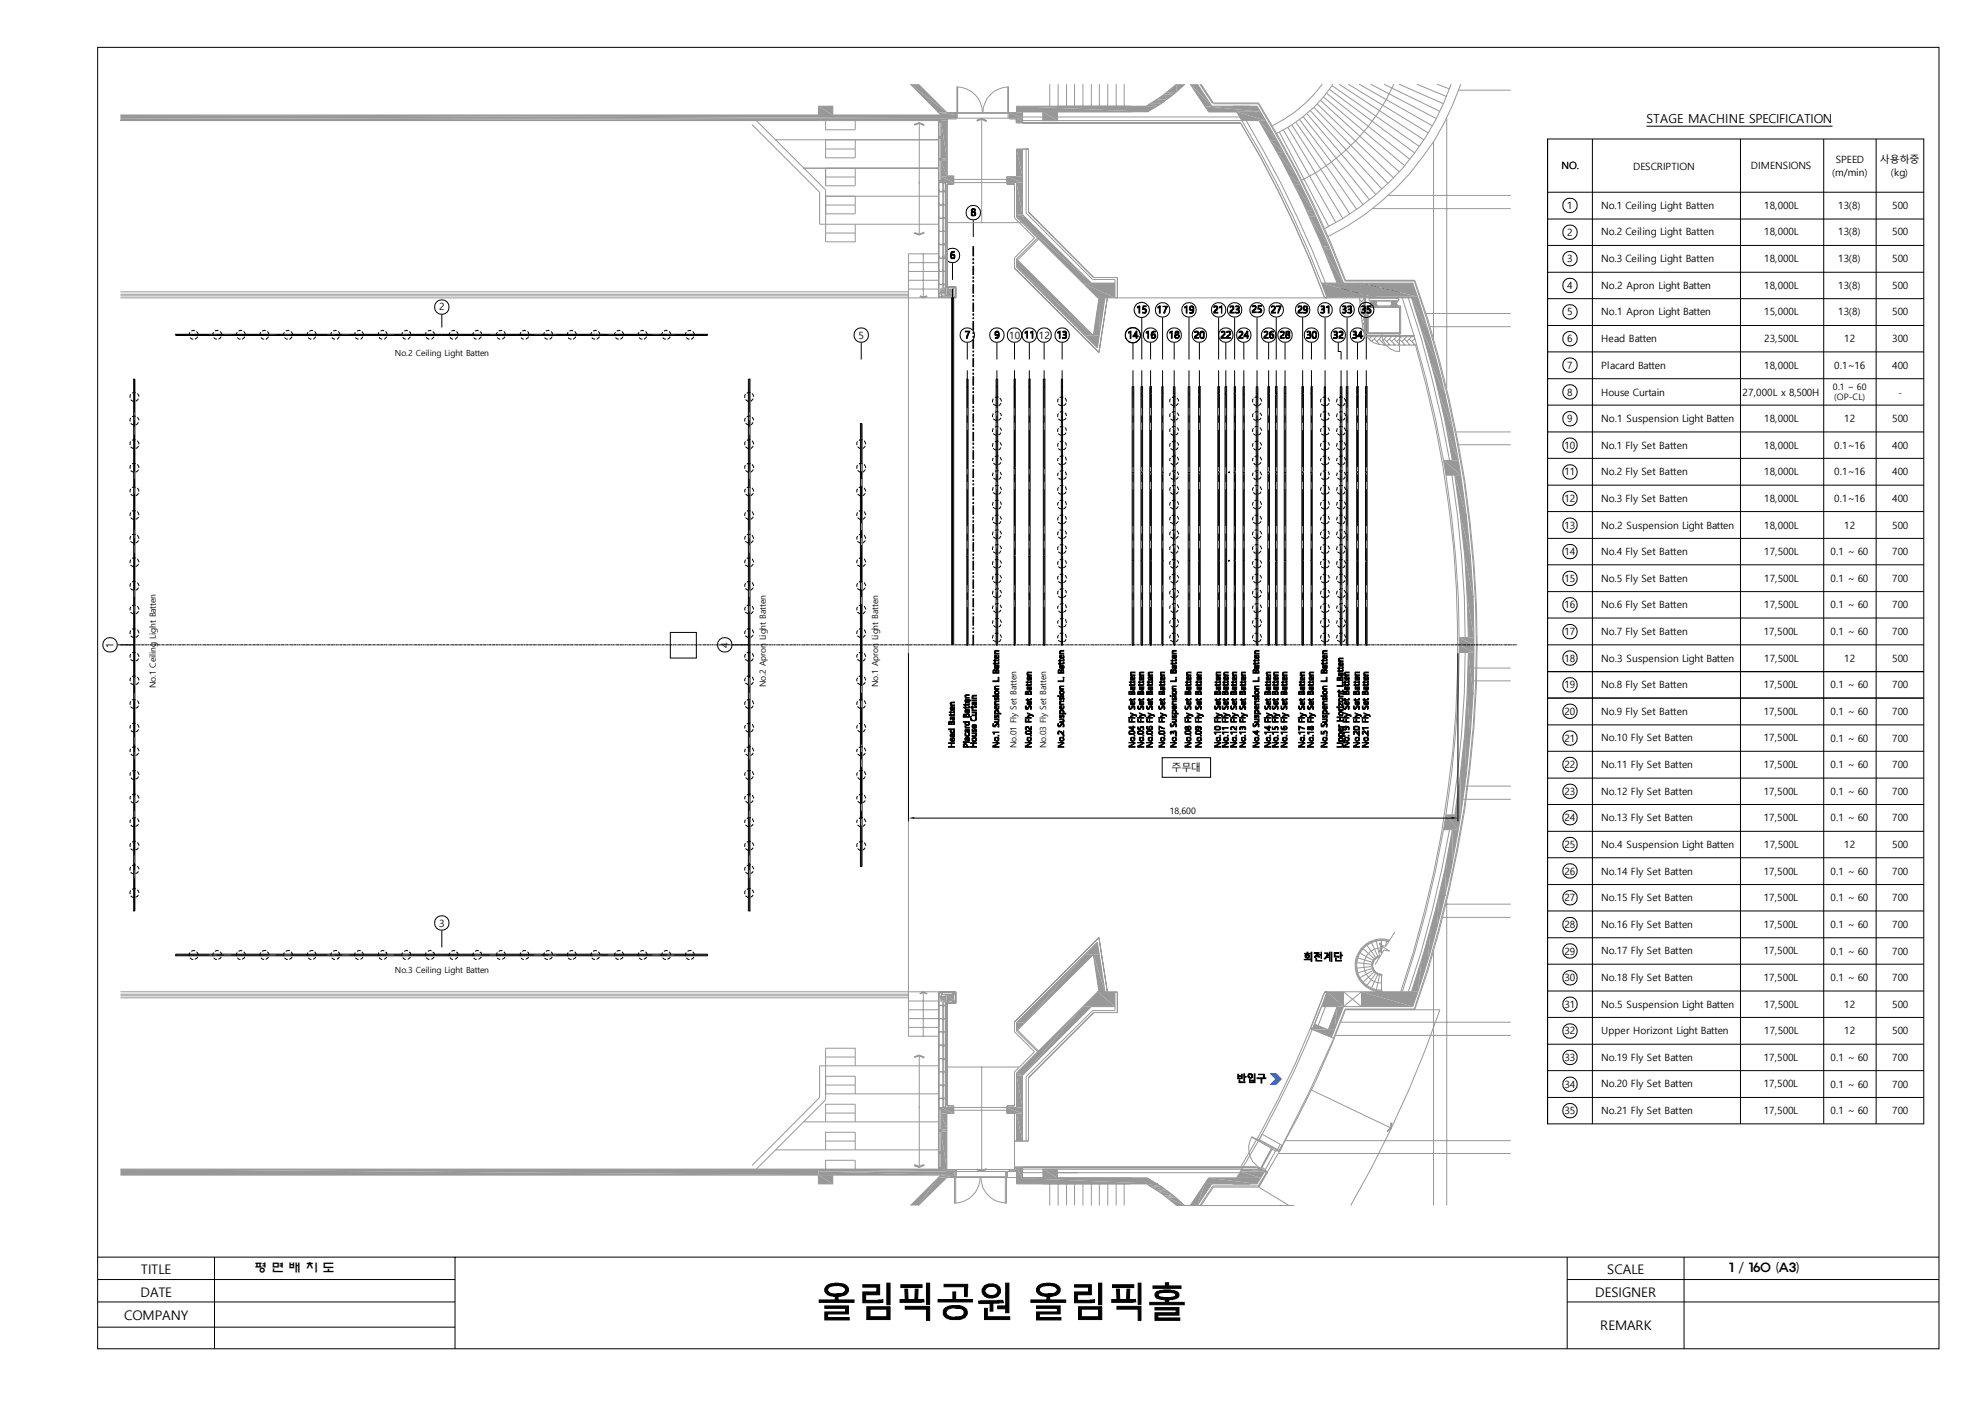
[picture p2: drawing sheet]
<svg xmlns="http://www.w3.org/2000/svg" width="420mm" height="297mm" viewBox="0 0 420 297" stroke-linecap="round" stroke-linejoin="round" font-family="sans-serif">
<defs><g id="words">
<g font-size="2.8">
<text x="29.8" y="269.4">TITLE</text>
<text x="340" y="269.4">SCALE</text>
<text x="29.7" y="274.3">DATE</text>
<text x="337.5" y="274.3">DESIGNER</text>
<text x="26.2" y="279.2">COMPANY</text>
<text x="338.5" y="281.3">REMARK</text>
</g>
<text font-size="2.6" x="348.3" y="26.1">STAGE MACHINE SPECIFICATION</text>
<g font-size="2.5">
<text x="53.9" y="269.1">평 면 배 치 도</text>
<text x="365.8" y="269">1 / 160 (A3)</text>
</g>
<g font-size="2.1">
<text x="330.4" y="35.8">NO.</text>
<text x="345.5" y="35.9">DESCRIPTION</text>
<text x="370.4" y="35.8">DIMENSIONS</text>
<text x="388.4" y="34.4">SPEED</text>
<text x="397.7" y="34.4">사용하중</text>
<text x="387.6" y="37.3">(m/min)</text>
<text x="400" y="37.3">(kg)</text>
<text x="331.6" y="44.2">1</text>
<text x="338.8" y="44.2">No.1 Ceiling Light Batten</text>
<text x="373.2" y="44.2">18,000L</text>
<text x="388.9" y="44.2">13(8)</text>
<text x="400.3" y="44.2">500</text>
<text x="331.6" y="49.9">2</text>
<text x="338.8" y="49.7">No.2 Ceiling Light Batten</text>
<text x="373.2" y="49.7">18,000L</text>
<text x="388.9" y="49.7">13(8)</text>
<text x="400.3" y="49.7">500</text>
<text x="331.6" y="55.5">3</text>
<text x="338.8" y="55.5">No.3 Ceiling Light Batten</text>
<text x="373.2" y="55.5">18,000L</text>
<text x="388.9" y="55.5">13(8)</text>
<text x="400.3" y="55.5">500</text>
<text x="92.9" y="65.6">2</text>
<text x="331.6" y="61.2">4</text>
<text x="338.8" y="61.2">No.2 Apron Light Batten</text>
<text x="373.2" y="61.2">18,000L</text>
<text x="388.9" y="61.2">13(8)</text>
<text x="400.3" y="61.2">500</text>
<text x="181.6" y="71.7">5</text>
<text x="213.5" y="71.7">10</text>
<text x="219.8" y="71.7">12</text>
<text x="331.6" y="66.7">5</text>
<text x="338.8" y="66.7">No.1 Apron Light Batten</text>
<text x="373.2" y="66.7">15,000L</text>
<text x="388.9" y="66.7">13(8)</text>
<text x="400.3" y="66.7">500</text>
<text x="331.6" y="72.4">6</text>
<text x="338.8" y="72.4">Head Batten</text>
<text x="373.2" y="72.4">23,500L</text>
<text x="390.1" y="72.4">12</text>
<text x="400.3" y="72.4">300</text>
<text x="331.6" y="78">7</text>
<text x="331.6" y="83.7">8</text>
<text x="338.8" y="83.7">House Curtain</text>
<text x="338.8" y="78">Placard Batten</text>
<text x="368.6" y="83.7">27,000L x 8,500H</text>
<text x="373.2" y="78">18,000L</text>
<text x="388" y="78">0.1~16</text>
<text x="400.3" y="78">400</text>
<text x="331.6" y="89.3">9</text>
<text x="338.8" y="89.3">No.1 Suspension Light Batten</text>
<text x="373.2" y="89.3">18,000L</text>
<text x="390.1" y="89.3">12</text>
<text x="400.3" y="89.3">500</text>
<text x="331" y="94.9">10</text>
<text x="338.8" y="94.9">No.1 Fly Set Batten</text>
<text x="373.2" y="94.9">18,000L</text>
<text x="388" y="94.9">0.1~16</text>
<text x="400.3" y="94.9">400</text>
<text x="331" y="100.5">11</text>
<text x="338.8" y="100.5">No.2 Fly Set Batten</text>
<text x="373.2" y="100.5">18,000L</text>
<text x="388" y="100.5">0.1~16</text>
<text x="400.3" y="100.5">400</text>
<text x="331" y="106.2">12</text>
<text x="338.8" y="106.2">No.3 Fly Set Batten</text>
<text x="373.2" y="106.2">18,000L</text>
<text x="388" y="106.2">0.1~16</text>
<text x="400.3" y="106.2">400</text>
<text x="331" y="111.9">13</text>
<text x="338.8" y="111.9">No.2 Suspension Light Batten</text>
<text x="373.2" y="111.9">18,000L</text>
<text x="390.1" y="111.9">12</text>
<text x="400.3" y="111.9">500</text>
<text x="331" y="117.5">14</text>
<text x="338.8" y="117.5">No.4 Fly Set Batten</text>
<text x="373.2" y="117.5">17,500L</text>
<text x="387.3" y="117.5">0.1 ~ 60</text>
<text x="400.3" y="117.5">700</text>
<text x="331" y="123.1">15</text>
<text x="338.8" y="123.1">No.5 Fly Set Batten</text>
<text x="373.2" y="123.1">17,500L</text>
<text x="387.3" y="123.1">0.1 ~ 60</text>
<text x="400.3" y="123.1">700</text>
<text x="331" y="128.7">16</text>
<text x="338.8" y="128.7">No.6 Fly Set Batten</text>
<text x="373.2" y="128.7">17,500L</text>
<text x="387.3" y="128.7">0.1 ~ 60</text>
<text x="400.3" y="128.7">700</text>
<text x="24" y="137" transform="rotate(-90 24 137)">1</text>
<text x="154.1" y="137" transform="rotate(-90 154.1 137)">4</text>
<text x="331" y="134.4">17</text>
<text x="338.8" y="134.3">No.7 Fly Set Batten</text>
<text x="373.1" y="134.3">17,500L</text>
<text x="387.3" y="134.4">0.1 ~ 60</text>
<text x="400.3" y="134.4">700</text>
<text x="331" y="140">18</text>
<text x="338.8" y="140">No.3 Suspension Light Batten</text>
<text x="373.2" y="140">17,500L</text>
<text x="390.1" y="140">12</text>
<text x="400.3" y="140">500</text>
<text x="331" y="145.7">19</text>
<text x="338.8" y="145.6">No.8 Fly Set Batten</text>
<text x="373.1" y="145.6">17,500L</text>
<text x="387.3" y="145.7">0.1 ~ 60</text>
<text x="400.3" y="145.7">700</text>
<text x="331" y="151.2">20</text>
<text x="338.8" y="151.2">No.9 Fly Set Batten</text>
<text x="373.1" y="151.2">17,500L</text>
<text x="387.3" y="151.2">0.1 ~ 60</text>
<text x="400.3" y="151.2">700</text>
<text x="331" y="156.9">21</text>
<text x="338.8" y="156.8">No.10 Fly Set Batten</text>
<text x="373.1" y="156.8">17,500L</text>
<text x="387.3" y="156.9">0.1 ~ 60</text>
<text x="400.3" y="156.9">700</text>
<text x="247.8" y="163.2">주무대</text>
<text x="331" y="162.5">22</text>
<text x="338.8" y="162.5">No.11 Fly Set Batten</text>
<text x="373.1" y="162.5">17,500L</text>
<text x="387.3" y="162.5">0.1 ~ 60</text>
<text x="400.3" y="162.5">700</text>
<text x="331" y="168.2">23</text>
<text x="331" y="173.8">24</text>
<text x="338.8" y="168.1">No.12 Fly Set Batten</text>
<text x="338.8" y="173.8">No.13 Fly Set Batten</text>
<text x="373.1" y="168.1">17,500L</text>
<text x="373.1" y="173.8">17,500L</text>
<text x="387.3" y="168.2">0.1 ~ 60</text>
<text x="387.3" y="173.8">0.1 ~ 60</text>
<text x="400.3" y="168.2">700</text>
<text x="400.3" y="173.8">700</text>
<text x="331" y="179.4">25</text>
<text x="338.8" y="179.4">No.4 Suspension Light Batten</text>
<text x="373.2" y="179.4">17,500L</text>
<text x="390.1" y="179.4">12</text>
<text x="400.3" y="179.4">500</text>
<text x="331" y="185">26</text>
<text x="338.8" y="185">No.14 Fly Set Batten</text>
<text x="373.1" y="185">17,500L</text>
<text x="387.3" y="185">0.1 ~ 60</text>
<text x="400.3" y="185">700</text>
<text x="331" y="190.7">27</text>
<text x="338.8" y="190.6">No.15 Fly Set Batten</text>
<text x="373.1" y="190.6">17,500L</text>
<text x="387.3" y="190.7">0.1 ~ 60</text>
<text x="400.3" y="190.7">700</text>
<text x="92.9" y="196">3</text>
<text x="331" y="196.3">28</text>
<text x="338.8" y="196.3">No.16 Fly Set Batten</text>
<text x="373.1" y="196.3">17,500L</text>
<text x="387.3" y="196.3">0.1 ~ 60</text>
<text x="400.3" y="196.3">700</text>
<text x="331" y="202">29</text>
<text x="338.8" y="201.9">No.17 Fly Set Batten</text>
<text x="373.1" y="201.9">17,500L</text>
<text x="387.3" y="202">0.1 ~ 60</text>
<text x="400.3" y="202">700</text>
<text x="331" y="207.5">30</text>
<text x="338.8" y="207.5">No.18 Fly Set Batten</text>
<text x="373.1" y="207.5">17,500L</text>
<text x="387.3" y="207.5">0.1 ~ 60</text>
<text x="400.3" y="207.5">700</text>
<text x="331" y="213.2">31</text>
<text x="338.8" y="213.2">No.5 Suspension Light Batten</text>
<text x="373.2" y="213.2">17,500L</text>
<text x="390.1" y="213.2">12</text>
<text x="400.3" y="213.2">500</text>
<text x="331" y="218.8">32</text>
<text x="338.8" y="218.8">Upper Horizont Light Batten</text>
<text x="373.2" y="218.8">17,500L</text>
<text x="390.1" y="218.8">12</text>
<text x="400.3" y="218.8">500</text>
<text x="331" y="224.5">33</text>
<text x="338.8" y="224.4">No.19 Fly Set Batten</text>
<text x="373.1" y="224.4">17,500L</text>
<text x="387.3" y="224.5">0.1 ~ 60</text>
<text x="400.3" y="224.5">700</text>
<text x="331" y="230.2">34</text>
<text x="338.8" y="230.1">No.20 Fly Set Batten</text>
<text x="373.1" y="230.1">17,500L</text>
<text x="387.3" y="230.2">0.1 ~ 60</text>
<text x="400.3" y="230.2">700</text>
<text x="331" y="235.7">35</text>
<text x="338.8" y="235.7">No.21 Fly Set Batten</text>
<text x="373.1" y="235.7">17,500L</text>
<text x="387.3" y="235.7">0.1 ~ 60</text>
<text x="400.3" y="235.7">700</text>
</g>
<g font-size="1.9">
<text x="387.8" y="82.6">0.1 ~ 60</text>
<text x="401.7" y="83.8">-</text>
<text x="388" y="84.6">(OP-CL)</text>
<text x="247.5" y="172.2">18,600</text>
</g>
<g font-size="1.8">
<text x="83.6" y="75.3">No.2 Ceiling Light Batten</text>
<text x="32.9" y="145.7" transform="rotate(-90 32.9 145.7)">No.1 Ceiling Light Batten</text>
<text x="162.1" y="145.4" transform="rotate(-90 162.1 145.4)">No.2 Apron Light Batten</text>
<text x="185.8" y="145.4" transform="rotate(-90 185.8 145.4)">No.1 Apron Light Batten</text>
<text x="215.1" y="158.4" transform="rotate(-90 215.1 158.4)">No.01 Fly Set Batten</text>
<text x="221.3" y="158.4" transform="rotate(-90 221.3 158.4)">No.03 Fly Set Batten</text>
<text x="83.6" y="205.8">No.3 Ceiling Light Batten</text>
</g>
</g></defs>
<g fill="none" stroke="#000" stroke-width=".21">
<path d="M20.7 10h389.5v275.4h-389.5zM201.5 55.7v3.5M205.9 46.6v3.6M182.2 72.5v3.6M204.6 72.5v3.6M210.9 72.5v3.6M214.6 72.5v3.6M217.8 72.5v3.6M220.9 72.5v3.6M224.7 72.5v3.6M239.7 72.5v3.6M241.6 67.2v8.9"/>
<path d="M243.4 72.5v3.6M251.5 67.2v8.9M253.7 72.5v3.6M257.8 67.2v8.9M259.3 72.5v3.6M261.2 67.2v8.9M263.1 72.5v3.6M265.9 67.2v8.9M268.4 72.5v3.6M270 67.2v8.9M271.9 72.5v3.6M275.6 67.2v8.9"/>
<path d="M277.5 72.5v3.6M280.3 67.2v8.9M285 67.2v8.9M287.2 72.5v3.6M289.1 67.2v8.9M24.9 136.4h3.5M141.8 133.8h5.5v5.4h-5.5zM154.9 136.4h3.6M93.5 196.9v3.5M20.7 266h389.5M20.7 270.7h75.6M20.7 275.4h75.6"/>
<path d="M45.4 266v19.4M96.3 266v19.4M331.6 270.7h78.6M331.6 275.4h78.6M331.6 266v19.4M356.3 266v19.4M20.7 280.8h75.6"/>
<circle cx="201.5" cy="54" r="1.54"/>
<circle cx="205.9" cy="45" r="1.54"/>
<circle cx="93.5" cy="65" r="1.54"/>
<circle cx="182.2" cy="70.9" r="1.54"/>
<circle cx="204.6" cy="70.9" r="1.54"/>
<circle cx="210.9" cy="70.9" r="1.54"/>
<circle cx="214.6" cy="70.9" r="1.54"/>
<circle cx="217.7" cy="70.9" r="1.54"/>
<circle cx="220.9" cy="70.9" r="1.54"/>
<circle cx="224.7" cy="70.9" r="1.54"/>
<circle cx="243.4" cy="70.9" r="1.54"/>
<circle cx="251.5" cy="65.6" r="1.54"/>
<circle cx="253.7" cy="70.9" r="1.54"/>
<circle cx="257.8" cy="65.6" r="1.54"/>
<circle cx="259.3" cy="70.9" r="1.54"/>
<circle cx="261.2" cy="65.6" r="1.54"/>
<circle cx="263.1" cy="70.9" r="1.54"/>
<circle cx="265.9" cy="65.6" r="1.54"/>
<circle cx="268.4" cy="70.9" r="1.54"/>
<circle cx="270" cy="65.6" r="1.54"/>
<circle cx="271.8" cy="70.9" r="1.54"/>
<circle cx="275.6" cy="65.6" r="1.54"/>
<circle cx="277.4" cy="70.9" r="1.54"/>
<circle cx="280.3" cy="65.6" r="1.54"/>
<circle cx="285" cy="65.6" r="1.54"/>
<circle cx="287.2" cy="70.9" r="1.54"/>
<circle cx="23.3" cy="136.4" r="1.54"/>
<circle cx="153.3" cy="136.4" r="1.54"/>
<circle cx="93.5" cy="195.3" r="1.54"/>
</g>
<g fill="#000" stroke="#000" stroke-width=".21">
<path d="M201.3 53.3l.4 .1h-.2a.83 .83 0 0 0 .1 1.2h-.3a1.2 1.2 0 0 1 0-1.3z" fill-rule="evenodd"/>
<path d="M201.3 53.9h.6l-.6 .1z" fill-rule="evenodd"/>
<path d="M201.3 53.3l.6-.1v.2z" fill-rule="evenodd"/>
<path d="M201.6 54l.3-.1a.51 .51 0 0 1 .1 .7 .51 .51 0 0 1-.7 0h.4l.1-.2a.26 .26 0 0 0 .1-.3 .26 .26 0 0 0-.3-.1z" fill-rule="evenodd"/>
<path d="M205.5 45l.4-.1-.2 .3a.26 .26 0 0 0-.1 .3 .26 .26 0 0 0 .3 .1l-.4-.1z" fill-rule="evenodd"/>
<path d="M205.6 44.3l.1-.2 .5 .1-.3 .1a.25 .25 0 0 0-.2 .3 .25 .25 0 0 0 .2 .2h.3a.49 .49 0 0 1 .1 .7 .49 .49 0 0 1-.7 .1l.6-.2v-.4l-.6-.1 .1-.1-.2-.2z" fill-rule="evenodd"/>
<path d="M205.9 44.3h.4l-.1 .5h-.3a.25 .25 0 0 0 .3-.2 .25 .25 0 0 0-.3-.3z" fill-rule="evenodd"/>
<path d="M204.2 70h.9l-.5 1.2v.4h-.1v-.4l.5-1h-.8z" fill-rule="evenodd"/>
<path d="M210.6 71.4l.6 .1-.6 .1z" fill-rule="evenodd"/>
<path d="M210.6 70.2h.3a.35 .35 0 0 0-.3 .4 .35 .35 0 0 0 .3 .3l-.4-.1z" fill-rule="evenodd"/>
<path d="M210.7 70.1a.57 .57 0 0 1 .7 .3 .57 .57 0 0 1-.1 .7l-.1 .4h-.4l.4-.4v-.3h-.1a.31 .31 0 0 0 .1-.4 .31 .31 0 0 0-.3-.2z" fill-rule="evenodd"/>
<path d="M210.6 70.9l.6-.1-.2 .3z" fill-rule="evenodd"/>
<path d="M216.8 70.3h.5l-.3 .2h-.2z" fill-rule="evenodd"/>
<path d="M217 70.2l.3-.2v1.6v-1.3h-.4z" fill-rule="evenodd"/>
<path d="M218 70.3h.4l-.3 .2z" fill-rule="evenodd"/>
<path d="M218.1 70.2l.4-.2v1.6h-.1v-1.3h-.4z" fill-rule="evenodd"/>
<path d="M223.8 70.3h.3l-.2 .2z" fill-rule="evenodd"/>
<path d="M223.9 70.2l.4-.2v1.6h-.2v-1.3h-.3z" fill-rule="evenodd"/>
<path d="M224.8 71.3l.2 .2h.6l-.8 .1z" fill-rule="evenodd"/>
<path d="M224.9 70.1l.5-.1 .2 .2-.7 .1z" fill-rule="evenodd"/>
<path d="M225.1 70.2l.5 .1v.4l-.3 .1a.4 .4 0 0 1 .3 .3 .4 .4 0 0 1 0 .4h-.5a.33 .33 0 0 0 .4-.4 .33 .33 0 0 0-.5-.2v-.2a.3 .3 0 0 0 .5-.1 .3 .3 0 0 0-.4-.4z" fill-rule="evenodd"/>
<path d="M242.5 70.3h.3l-.2 .2z" fill-rule="evenodd"/>
<path d="M242.6 70.2l.4-.2v1.6h-.2v-1.3z" fill-rule="evenodd"/>
<path d="M243.7 70.3l.5-.1h-.3l-.2 .5v.2h.1v.4l.2 .2h-.3a1.12 1.12 0 0 1 0-1.2z" fill-rule="evenodd"/>
<path d="M243.8 70.7l.5-.1v.2l-.6 .1z" fill-rule="evenodd"/>
<path d="M243.8 70.1h.1a.28 .28 0 0 1 .3-.1 .28 .28 0 0 1 .2 .3z" fill-rule="evenodd"/>
<path d="M244 70.8h.3a.48 .48 0 0 1 0 .7 .48 .48 0 0 1-.6 0h.5l.1-.2a.3 .3 0 0 0 0-.3 .3 .3 0 0 0-.3-.2z" fill-rule="evenodd"/>
<path d="M252.7 70.2h.5l-.5 .2z" fill-rule="evenodd"/>
<path d="M252.8 70.1a.46 .46 0 0 1 .7 .2 .46 .46 0 0 1-.2 .6l-.4 .3v.2h.7v.2h-.9v-.4l.2-.1a.52 .52 0 0 0 .3-.9z" fill-rule="evenodd"/>
<path d="M254 70.2h.3a.77 .77 0 0 0-.1 1.2l.4 .1a.58 .58 0 0 1-.6-.1 .58 .58 0 0 1-.2-.7z" fill-rule="evenodd"/>
<path d="M254 70.1a.61 .61 0 0 1 .7 .2 .61 .61 0 0 1 .1 .7l-.1 .5h-.4l.3-.2v-.9l-.1-.2z" fill-rule="evenodd"/>
<path d="M256.8 64.9h.4l-.4 .2z" fill-rule="evenodd"/>
<path d="M256.9 64.8a.46 .46 0 0 1 .7 .1 .46 .46 0 0 1-.2 .7l-.4 .3v.2h.6v.1h-.8a.43 .43 0 0 1 .3-.6l.4-.3a.26 .26 0 0 0 0-.3 .26 .26 0 0 0-.3-.1z" fill-rule="evenodd"/>
<path d="M258 65h.4l-.3 .1z" fill-rule="evenodd"/>
<path d="M258.4 70.2h.3l-.3 .2z" fill-rule="evenodd"/>
<path d="M258.1 64.9l.4-.2v1.5l-.1-1.2z" fill-rule="evenodd"/>
<path d="M258.4 70.2a.47 .47 0 0 1 .7 .1 .47 .47 0 0 1-.2 .7l-.4 .4h.7v.2h-.9l.2-.5 .5-.4-.1-.5z" fill-rule="evenodd"/>
<path d="M259.5 70.2h.4l-.4 .2z" fill-rule="evenodd"/>
<path d="M259.6 70.1a.49 .49 0 0 1 .7 .2 .49 .49 0 0 1-.3 .7l-.3 .2v.2h.6v.2h-.8v-.4l.2-.1a.52 .52 0 0 0 .3-.9z" fill-rule="evenodd"/>
<path d="M260.3 64.8l.3 .1-.3 .2z" fill-rule="evenodd"/>
<path d="M260.3 64.8a.5 .5 0 0 1 .7 .1 .5 .5 0 0 1-.2 .7l-.5 .5h.8v.1h-.9l.1-.4 .1-.1a.61 .61 0 0 0 .5-.8z" fill-rule="evenodd"/>
<path d="M261.4 66l.2 .2h.5h-.6z" fill-rule="evenodd"/>
<path d="M261.5 64.8h.6l-.6 .2z" fill-rule="evenodd"/>
<path d="M262.1 70.2h.4l-.4 .2z" fill-rule="evenodd"/>
<path d="M261.7 64.9l.4-.1 .1 .3-.3 .4a.4 .4 0 0 1 .3 .2 .4 .4 0 0 1-.1 .5h-.4a.33 .33 0 0 0 .3-.5 .33 .33 0 0 0-.5-.1v-.2l.4-.1a.23 .23 0 0 0 .1-.3 .23 .23 0 0 0-.3-.1z" fill-rule="evenodd"/>
<path d="M262.1 70.2a.48 .48 0 0 1 .8 0 .48 .48 0 0 1-.3 .8l-.4 .4h.8v.2h-1l.1-.4 .5-.3a.34 .34 0 0 0 .2-.4 .34 .34 0 0 0-.3-.3z" fill-rule="evenodd"/>
<path d="M263.5 70.6l.3-.3-.5 .8h.9v.1h-.2v.4h-.2v-.4h-.7z" fill-rule="evenodd"/>
<path d="M263.7 70.1l.3-.1v1.1h-.7h.5z" fill-rule="evenodd"/>
<path d="M267.5 70.2h.3l-.3 .2z" fill-rule="evenodd"/>
<path d="M267.5 70.2a.47 .47 0 0 1 .7 .1 .47 .47 0 0 1-.2 .7l-.5 .4h.8v.2h-.9l.1-.5a.58 .58 0 0 0 .4-.9z" fill-rule="evenodd"/>
<path d="M268.7 70.2h.5l-.5 .3v.8l.3 .2-.4-.2v-.8z" fill-rule="evenodd"/>
<path d="M268.7 70.8l.2-.2h.3l.2 .2z" fill-rule="evenodd"/>
<path d="M269 64.9h.4l-.4 .2z" fill-rule="evenodd"/>
<path d="M268.8 70.1h.1a.28 .28 0 0 1 .3-.1 .28 .28 0 0 1 .2 .3z" fill-rule="evenodd"/>
<path d="M269 70.8h.4a.48 .48 0 0 1 0 .6 .48 .48 0 0 1-.7 .1h.5l.1-.2-.1-.5z" fill-rule="evenodd"/>
<path d="M269.1 64.8a.49 .49 0 0 1 .7 .2 .49 .49 0 0 1-.3 .6l-.3 .3v.2h.6v.1h-.8v-.3l.4-.4a.3 .3 0 0 0 .3-.3 .3 .3 0 0 0-.3-.3z" fill-rule="evenodd"/>
<path d="M270.8 70.2h.5l-.5 .2z" fill-rule="evenodd"/>
<path d="M270.1 64.7h.9l-.5 1.5h-.2v-.2l.5-1.1h-.7z" fill-rule="evenodd"/>
<path d="M270.9 70.1a.48 .48 0 0 1 .7 .2 .48 .48 0 0 1-.2 .7l-.4 .2v.2h.7v.2h-.9v-.4l.7-.6a.26 .26 0 0 0 .1-.3 .26 .26 0 0 0-.3-.1z" fill-rule="evenodd"/>
<path d="M272.1 70.8h.3a.34 .34 0 0 0-.3 .4 .34 .34 0 0 0 .4 .3h-.5l-.1-.5z" fill-rule="evenodd"/>
<path d="M272 70.2l.3-.2h.3l.2 .2h-.3a.25 .25 0 0 0-.3 .3 .25 .25 0 0 0 .3 .2h.2l-.1 .1a.44 .44 0 0 1 .2 .7 .44 .44 0 0 1-.7 0h.4l.3-.4-.3-.3h-.4z" fill-rule="evenodd"/>
<path d="M272.5 70.2l.4 .1-.1 .3-.3 .1a.25 .25 0 0 0 .2-.2 .25 .25 0 0 0-.2-.3z" fill-rule="evenodd"/>
<path d="M274.7 64.8l.3 .1h-.3v.2z" fill-rule="evenodd"/>
<path d="M274.7 64.8a.5 .5 0 0 1 .7 .1 .5 .5 0 0 1-.3 .7l-.4 .5h.8v.1h-.9l.1-.5a.52 .52 0 0 0 .4-.8z" fill-rule="evenodd"/>
<path d="M275.8 66.1l.6 .1h-.6z" fill-rule="evenodd"/>
<path d="M275.8 64.8l.3 .1a.34 .34 0 0 0-.3 .4 .34 .34 0 0 0 .4 .3l-.4-.1-.1-.4z" fill-rule="evenodd"/>
<path d="M275.8 64.8h.1a.53 .53 0 0 1 .7 .1 .53 .53 0 0 1 0 .7l-.1 .5-.4 .1 .3-.3 .1-.4h-.1l.1-.3-.1-.3z" fill-rule="evenodd"/>
<path d="M275.8 65.6l.7-.1-.1 .1z" fill-rule="evenodd"/>
<path d="M276.4 71.3l.3 .2h.5l-.8 .1z" fill-rule="evenodd"/>
<path d="M276.5 70.1l.5-.1 .2 .2-.7 .1z" fill-rule="evenodd"/>
<path d="M276.9 70.2h.3a.35 .35 0 0 1 .1 .4 .35 .35 0 0 1-.4 .2h.2a.37 .37 0 0 1 .3 .3 .37 .37 0 0 1-.2 .4h-.3a.34 .34 0 0 0 .2-.5 .34 .34 0 0 0-.5-.1v-.2a.3 .3 0 0 0 .5-.1 .3 .3 0 0 0-.2-.4z" fill-rule="evenodd"/>
<path d="M277.7 70.2h.3a.83 .83 0 0 0 0 1.3h.4a.46 .46 0 0 1-.6 .1 .46 .46 0 0 1-.2-.6l-.1-.3z" fill-rule="evenodd"/>
<path d="M277.8 70.1a.64 .64 0 0 1 .7 .2 .64 .64 0 0 1 .1 .8l-.2 .4h-.4a.79 .79 0 0 0 .3-1.1l-.1-.2z" fill-rule="evenodd"/>
<path d="M284 66l.2 .2h.5h-.6z" fill-rule="evenodd"/>
<path d="M284.1 64.8h.6l-.6 .2z" fill-rule="evenodd"/>
<path d="M283.9 61l.2-.3 .7 .1h-.4a.26 .26 0 0 0-.3 .3 .26 .26 0 0 0 .3 .2h.4l-.3 .1v.4h-.2v-.4a.34 .34 0 0 1-.4-.4z" fill-rule="evenodd"/>
<path d="M283.8 60.5h.5v-.3h.2v.3h.5v.1h-1.2z" fill-rule="evenodd"/>
<path d="M284.3 64.9l.4-.1 .1 .3-.3 .4a.4 .4 0 0 1 .3 .2 .4 .4 0 0 1-.1 .5h-.4a.33 .33 0 0 0 .4-.5 .33 .33 0 0 0-.6-.1v-.2l.4-.1a.24 .24 0 0 0 .1-.3 .24 .24 0 0 0-.3-.1z" fill-rule="evenodd"/>
<path d="M284.4 60.8l.5 .1-.1 .4h-.4a.27 .27 0 0 0 .3-.2 .27 .27 0 0 0-.3-.3z" fill-rule="evenodd"/>
<path d="M283.7 61.8l1.4-.1v.1z" fill-rule="evenodd"/>
<path d="M285.2 66l.6 .2h-.6z" fill-rule="evenodd"/>
<path d="M285.2 60.2h.1v.9h.4v.1h-.4v1h-.1z" fill-rule="evenodd"/>
<path d="M285.2 64.8h.6l-.6 .2z" fill-rule="evenodd"/>
<path d="M285.5 64.9h.4v.3l-.2 .2 .1 .2a.34 .34 0 0 1 0 .6h-.3a.35 .35 0 0 0 .3-.5 .35 .35 0 0 0-.6-.1v-.2a.3 .3 0 0 0 .5-.1 .3 .3 0 0 0-.2-.4z" fill-rule="evenodd"/>
<path d="M286.2 71.3l.7 .3h-.7z" fill-rule="evenodd"/>
<path d="M286.3 70.1l.5-.1 .1 .2-.6 .1z" fill-rule="evenodd"/>
<path d="M286.5 70.2h.4v.4l-.2 .2 .3 .2v.4l-.5 .1 .2-.1a.31 .31 0 0 0 .1-.5 .31 .31 0 0 0-.5 0v-.2a.28 .28 0 0 0 .5-.1 .28 .28 0 0 0-.3-.4z" fill-rule="evenodd"/>
<path d="M286.2 60.2h1.2l-.2 .2h-.9v.3l-.1 .2z" fill-rule="evenodd"/>
<path d="M286.3 60.7h.9v-.3l.2-.2v.7h-1.2z" fill-rule="evenodd"/>
<path d="M285.8 61.1h1.9l-.8 .1v.2h.5v.4h-1.1v.2h1.1v.2h-1.2v-.4h1v-.3h-1l.5-.1v-.2z" fill-rule="evenodd"/>
<path d="M287.6 70.5l.3-.2-.5 .8h.9v.1h-.3v.4h-.1v-.4h-.7z" fill-rule="evenodd"/>
<path d="M287.9 70h.1v1.1h-.6h.5z" fill-rule="evenodd"/>
<path d="M288.2 61.7l.7-.1h-.3a.25 .25 0 0 0-.2 .3 .25 .25 0 0 0 .4 .1l.6 .1a.84 .84 0 0 1-1.2-.3z" fill-rule="evenodd"/>
<path d="M288.2 60.5l.7-.1a.3 .3 0 0 0-.4 0 .3 .3 0 0 0 0 .4 .3 .3 0 0 0 .4 0h-.6z" fill-rule="evenodd"/>
<path d="M288.5 61h.6z" fill-rule="evenodd"/>
<path d="M288.4 61.5h.1a.59 .59 0 0 1 .7 0 .59 .59 0 0 1 .3 .5l-.6 .1 .2-.1a.23 .23 0 0 0 .2-.3 .23 .23 0 0 0-.3-.1z" fill-rule="evenodd"/>
<path d="M288.4 60.3a.85 .85 0 0 1 1.1 .3l-.2 .3-.8 .1v.2l-.1-.4h.5a.27 .27 0 0 0 .3 0 .27 .27 0 0 0 0-.4 .27 .27 0 0 0-.3 0z" fill-rule="evenodd"/>
<path d="M288 61.2h1.1v-.2h-.6l.8-.1v.3h.4v.1h-1.7z" fill-rule="evenodd"/>
<path d="M290.2 60.4h.9v.8h-.8v.5l1 .1h-1.1v-.8h.7v-.4h-.7z" fill-rule="evenodd"/>
<path d="M290.3 61.7l1-.1v.2z" fill-rule="evenodd"/>
<path d="M291.5 60.2l.1 2z" fill-rule="evenodd"/>
<path d="M292.6 60.6l.2 .6h-.2z" fill-rule="evenodd"/>
<path d="M292.3 61.2h1v-.6h.2v.6l.3 .1z" fill-rule="evenodd"/>
<path d="M292.3 60.4h1.4v.2h-1.4z" fill-rule="evenodd"/>
<path d="M292.1 61.8h1.9z" fill-rule="evenodd"/>
<path d="M294.5 60.4h1.2v.2h-1.1v.2h1.1v.2h-1.1v.2h1.1v.2h-1.2z" fill-rule="evenodd"/>
<path d="M294.2 61.8h1.8v.1h-1.8z" fill-rule="evenodd"/>
<path d="M210.1 139.7h.3v-.2h.2v.2h.6v-.1v.2h-.6v.2z" fill-rule="evenodd"/>
<path d="M210.5 138.7l.1 .4 .2 .1v.2l-.3-.2z" fill-rule="evenodd"/>
<path d="M210.4 138.2h.9v.2h-.9z" fill-rule="evenodd"/>
<path d="M210.4 137.8l.3-.2h.6v.2h-.6l-.2 .4z" fill-rule="evenodd"/>
<path d="M210.6 138l-.1 .2z" fill-rule="evenodd"/>
<path d="M210.6 138.6h.3v.6l.3-.2v.3l-.4 .1v-.7l-.2 .1v.2z" fill-rule="evenodd"/>
<path d="M211.2 139.5h.1l-.1 .3z" fill-rule="evenodd"/>
<path d="M211.2 138.6l.1 .1-.1 .5z" fill-rule="evenodd"/>
<path d="M223.9 139.7h.3v-.2l.1 .2h.7v-.1v.2h-.7v.2z" fill-rule="evenodd"/>
<path d="M224.2 138.7l.3 .7a.47 .47 0 0 1-.3-.7z" fill-rule="evenodd"/>
<path d="M224.2 138.2h.8v.2h-.8z" fill-rule="evenodd"/>
<path d="M224.4 137.6h.6v.2h-.6l-.1 .4-.1-.4z" fill-rule="evenodd"/>
<path d="M224.3 138.6h.3v.6h.3l.1-.2v.3l-.5 .1v-.7l-.2 .1v.2z" fill-rule="evenodd"/>
<path d="M224.3 138l.1 .2z" fill-rule="evenodd"/>
<path d="M224.9 138.6a.32 .32 0 0 1 .2 .3 .32 .32 0 0 1-.1 .3z" fill-rule="evenodd"/>
<path d="M225 139.5a.17 .17 0 0 1 .1 .1 .17 .17 0 0 1-.1 .2z" fill-rule="evenodd"/>
<path d="M265.2 139.7h.2l.1-.2v.2h.7v-.1l.1 .2h-.8l-.1 .2v-.2z" fill-rule="evenodd"/>
<path d="M265.4 138.7l.4 .7-.4-.3z" fill-rule="evenodd"/>
<path d="M265.4 138.2h1v.2h-1z" fill-rule="evenodd"/>
<path d="M265.4 137.8l.3-.2h.7v.2h-.8l-.1 .4z" fill-rule="evenodd"/>
<path d="M265.5 138.6h.4v.6h.2l.1-.2v.2a.22 .22 0 0 1-.2 .2 .22 .22 0 0 1-.2-.2v-.5l-.3 .1v.2z" fill-rule="evenodd"/>
<path d="M265.5 138l.1 .2z" fill-rule="evenodd"/>
<path d="M266.1 138.6l.3 .2-.1 .4z" fill-rule="evenodd"/>
<path d="M266.2 139.5l.2 .1-.1 .2z" fill-rule="evenodd"/>
<path d="M200.7 157.2l1.2 .1h-.6v.6v-.6z" fill-rule="evenodd"/>
<path d="M201.3 157.3v.6h.6v.2h-1.2v-.2h.6z" fill-rule="evenodd"/>
<path d="M200.7 154.2h1.2v.2l-.7 .1-.5-.1z" fill-rule="evenodd"/>
<path d="M200.7 152.7l.1 .5h.5v-.5v.5h.5l.1-.5v.6h-1.2z" fill-rule="evenodd"/>
<path d="M200.9 152.6l.4 .1v.5v-.2a.22 .22 0 0 0-.3-.2 .22 .22 0 0 0-.2 .2z" fill-rule="evenodd"/>
<path d="M201.1 151l.1 .2h.6v-.1v.2h-.6l-.1 .2v-.2h-.3l.3-.1z" fill-rule="evenodd"/>
<path d="M201.1 150.4l.1 .3h.6v-.2v.2h-.6l-.1 .2v-.2h-.3h.3z" fill-rule="evenodd"/>
<path d="M201.1 156.2l.1 .5h.2v.2l-.3-.2z" fill-rule="evenodd"/>
<path d="M201.1 155.3l.2 .6h-.2l-.1-.3z" fill-rule="evenodd"/>
<path d="M201.1 154.5l.1-.1v.5l-.2-.2z" fill-rule="evenodd"/>
<path d="M201.1 151.8l.2 .5-.3-.2z" fill-rule="evenodd"/>
<path d="M201.1 149.6l.1 .5 .2 .1a.38 .38 0 0 1-.3-.2 .38 .38 0 0 1 0-.4z" fill-rule="evenodd"/>
<path d="M201.1 148.6l.8-.1v.2h-.6l-.1 .4-.2-.2z" fill-rule="evenodd"/>
<path d="M201.2 149l.7 .1v.2h-.8z" fill-rule="evenodd"/>
<path d="M201.2 156.2h.3v.5l.3-.2v.3l-.4 .1v-.7h-.1l-.1 .3z" fill-rule="evenodd"/>
<path d="M201.2 155.3l.7-.1v.2h-.4l-.1 .4v-.4l-.2 .2z" fill-rule="evenodd"/>
<path d="M201.2 154.6a.35 .35 0 0 0 .3 .3 .35 .35 0 0 0 .3-.3v.5l-.6-.1z" fill-rule="evenodd"/>
<path d="M201.3 151.7h.6v.1h-.4v.5l-.1-.5-.2 .2z" fill-rule="evenodd"/>
<path d="M201.2 149.5h.3v.6h.2l.1-.3v.4l-.4 .1v-.7h-.1l-.1 .3z" fill-rule="evenodd"/>
<path d="M201.2 148.9v.2z" fill-rule="evenodd"/>
<path d="M201.3 152.7l.3-.2 .2 .1v.6v-.3a.27 .27 0 0 0-.3-.2 .27 .27 0 0 0-.2 .3z" fill-rule="evenodd"/>
<path d="M201.5 155.4l.1 .4 .2-.1v-.2l.1 .1a.25 .25 0 0 1-.1 .3 .25 .25 0 0 1-.3-.1z" fill-rule="evenodd"/>
<path d="M201.5 151.8l.1 .5 .2-.1v-.4l.1 .1a.28 .28 0 0 1 0 .4 .28 .28 0 0 1-.4 0z" fill-rule="evenodd"/>
<path d="M201.8 156.2h.1v.5z" fill-rule="evenodd"/>
<path d="M201.8 155.4v.2z" fill-rule="evenodd"/>
<path d="M201.8 154.4l.1 .1-.1 .5z" fill-rule="evenodd"/>
<path d="M201.8 151.8v.3z" fill-rule="evenodd"/>
<path d="M201.8 149.5h.1v.6z" fill-rule="evenodd"/>
<path d="M201.8 151l.1 .3z" fill-rule="evenodd"/>
<path d="M201.8 150.4l.1 .3z" fill-rule="evenodd"/>
<path d="M203.9 157.4l.1 .5h.5v-.5l.1 .5h.5v.2h-1.3z" fill-rule="evenodd"/>
<path d="M203.8 152.7l1.3 .1h-.6l-.2 .1v-.1z" fill-rule="evenodd"/>
<path d="M204 151.1v.5h.4l.1-.5v.5h.5v-.5l.1 .7h-1.3z" fill-rule="evenodd"/>
<path d="M203.9 149.6h.3v-.1l.1 .1 .7-.1v.3h-.7l-.1 .2v-.2h-.2z" fill-rule="evenodd"/>
<path d="M203.9 149h.3v-.1l.1 .1h.7v.2h-.7l-.1 .2v-.2h-.2z" fill-rule="evenodd"/>
<path d="M204 157.3l.5 .1v.5v-.3l-.2-.2-.3 .1v.3z" fill-rule="evenodd"/>
<path d="M204 151.1l.4 .1v.4l-.1-.3a.18 .18 0 0 0-.2-.1 .18 .18 0 0 0-.1 .2z" fill-rule="evenodd"/>
<path d="M204.3 156.1l.1 .6-.3-.2z" fill-rule="evenodd"/>
<path d="M204.1 155.2l.3-.1-.1 .5z" fill-rule="evenodd"/>
<path d="M204.2 154.4l.2 .5-.3-.2z" fill-rule="evenodd"/>
<path d="M204.1 153.6h.2v.3z" fill-rule="evenodd"/>
<path d="M204.3 152.8l-.1 .6-.1-.4z" fill-rule="evenodd"/>
<path d="M204.1 150.3l.2-.2 .1 .6h-.2z" fill-rule="evenodd"/>
<path d="M204.2 148l.1 .4 .3 .1v.2l-.4-.2z" fill-rule="evenodd"/>
<path d="M204.3 147h.8l-.7 .1-.1 .4a.28 .28 0 0 1-.2-.2 .28 .28 0 0 1 .2-.3z" fill-rule="evenodd"/>
<path d="M204.2 153.9h.9v.1h-.9z" fill-rule="evenodd"/>
<path d="M204.3 147.5l.8 .2h-.9z" fill-rule="evenodd"/>
<path d="M204.3 156.1l.8 .1h-.5v.4l-.1-.4-.2 .1z" fill-rule="evenodd"/>
<path d="M204.3 155.4a.35 .35 0 0 0 .3 .2 .35 .35 0 0 0 .4-.2l-.1 .4-.6-.1z" fill-rule="evenodd"/>
<path d="M204.3 154.3h.8v.2h-.5v.4l-.1-.4h-.2v.1z" fill-rule="evenodd"/>
<path d="M204.3 153.7l.1 .2z" fill-rule="evenodd"/>
<path d="M204.3 153l.2 .4h.3l.2-.3a.4 .4 0 0 1-.3 .3 .4 .4 0 0 1-.4 0z" fill-rule="evenodd"/>
<path d="M204.3 150.1l.8 .1h-.5v.5l-.1-.5-.2 .2z" fill-rule="evenodd"/>
<path d="M204.4 147.9h.2v.6h.3l.1-.2-.1 .4h-.3v-.6l-.3 .2z" fill-rule="evenodd"/>
<path d="M204.3 147.3v.3z" fill-rule="evenodd"/>
<path d="M204.5 151.1l.4-.1 .1 .6v-.2a.25 .25 0 0 0-.3-.3 .25 .25 0 0 0-.2 .3z" fill-rule="evenodd"/>
<path d="M204.6 156.2v.2a.17 .17 0 0 0 .2 .2 .17 .17 0 0 0 .2-.2v-.2l.1 .1a.26 .26 0 0 1-.1 .4 .26 .26 0 0 1-.4-.1z" fill-rule="evenodd"/>
<path d="M204.6 154.5v.1a.18 .18 0 0 0 .2 .3 .18 .18 0 0 0 .2-.2v-.2h.1a.28 .28 0 0 1 0 .5 .28 .28 0 0 1-.5-.1z" fill-rule="evenodd"/>
<path d="M204.6 150.2v.3a.17 .17 0 0 0 .2 .2 .17 .17 0 0 0 .2-.2v-.2l.1 .1a.28 .28 0 0 1-.1 .3 .28 .28 0 0 1-.4 0z" fill-rule="evenodd"/>
<path d="M204.9 156.2l.1 .2z" fill-rule="evenodd"/>
<path d="M204.9 155.1h.2v.5z" fill-rule="evenodd"/>
<path d="M204.9 154.5l.1 .2z" fill-rule="evenodd"/>
<path d="M204.9 152.8l.2 .1v.5z" fill-rule="evenodd"/>
<path d="M204.9 150.2l.1 .3z" fill-rule="evenodd"/>
<path d="M204.9 148h.2l-.1 .6z" fill-rule="evenodd"/>
<path d="M205 149.5v.3z" fill-rule="evenodd"/>
<path d="M205 148.9l.1 .2z" fill-rule="evenodd"/>
<path d="M203.8 156.9h1.3v.2h-1.3z" fill-rule="evenodd"/>
<path d="M205.2 148.1h.2v.2z" fill-rule="evenodd"/>
<path d="M205.3 157.2l1.3 .1h-.6l-.2 .6v-.6z" fill-rule="evenodd"/>
<path d="M206 157.3v.6h.6v.2h-1.3v-.2h.5z" fill-rule="evenodd"/>
<path d="M205.3 151.6h.2l-.1 .7z" fill-rule="evenodd"/>
<path d="M205.4 151.9a.51 .51 0 0 0 .5 .5 .51 .51 0 0 0 .5-.5l.1 .4a.82 .82 0 0 1-1.1 0z" fill-rule="evenodd"/>
<path d="M205.4 149.5h.3v-.1v.1h.7l.1 .2h-.8v.2z" fill-rule="evenodd"/>
<path d="M205.8 156.1h.6v.3a.35 .35 0 0 0-.3-.2 .35 .35 0 0 0-.4 .2v.3v-.5z" fill-rule="evenodd"/>
<path d="M205.7 155.1h.9v.1h-.9z" fill-rule="evenodd"/>
<path d="M205.7 155.6h.7l.1-.4 .1 .1v.3l-.2 .2h-.7z" fill-rule="evenodd"/>
<path d="M205.7 154.3h.1l-.1 .5z" fill-rule="evenodd"/>
<path d="M205.7 153.4l.3 .7-.3-.2z" fill-rule="evenodd"/>
<path d="M205.7 150.7h.9v.1h-.9z" fill-rule="evenodd"/>
<path d="M205.7 151.2h.7l.1-.4 .1 .1v.3l-.2 .2h-.7z" fill-rule="evenodd"/>
<path d="M205.7 150.2h.9v.2h-.9z" fill-rule="evenodd"/>
<path d="M205.7 149.9h.1l-.1 .3z" fill-rule="evenodd"/>
<path d="M205.7 148.6l.2 .5-.2-.1z" fill-rule="evenodd"/>
<path d="M205.7 148.1h.9v.2h-.9z" fill-rule="evenodd"/>
<path d="M205.7 147.7h.9v.2h-.9z" fill-rule="evenodd"/>
<path d="M205.8 147.1h.8v.2h-.8l-.1 .4v-.4z" fill-rule="evenodd"/>
<path d="M205.7 156.4a.38 .38 0 0 0 .4 .3 .38 .38 0 0 0 .4-.3v-.2a.48 .48 0 0 1-.1 .6 .48 .48 0 0 1-.7-.1z" fill-rule="evenodd"/>
<path d="M205.7 154.5l.3 .2 .2-.4h.3l-.1 .2v-.1l-.2 .1a.28 .28 0 0 1-.1 .3 .28 .28 0 0 1-.4 0z" fill-rule="evenodd"/>
<path d="M205.7 153.4l.5-.1v.7l.2-.1v-.3l.1 .4-.5 .1v-.7l-.3 .3z" fill-rule="evenodd"/>
<path d="M205.7 150.1l.1 .1z" fill-rule="evenodd"/>
<path d="M205.8 148.5h.8v.2h-.5v.4l-.1-.4-.3 .2z" fill-rule="evenodd"/>
<path d="M205.7 147.4l.1 .3z" fill-rule="evenodd"/>
<path d="M206.1 148.7l.2 .4 .2-.3a.28 .28 0 0 1 0 .4 .28 .28 0 0 1-.4-.1z" fill-rule="evenodd"/>
<path d="M206.5 154.3a.28 .28 0 0 1 .1 .3 .28 .28 0 0 1-.3 .2z" fill-rule="evenodd"/>
<path d="M206.3 153.4a.36 .36 0 0 1 .2 .6z" fill-rule="evenodd"/>
<path d="M206.3 151.6l.3 .2-.1 .5z" fill-rule="evenodd"/>
<path d="M206.4 155.2l.1 .3z" fill-rule="evenodd"/>
<path d="M206.4 150.8l.1 .3z" fill-rule="evenodd"/>
<path d="M206.4 149.4h.2l-.1 .3z" fill-rule="evenodd"/>
<path d="M206.4 148.7v.2z" fill-rule="evenodd"/>
<path d="M210.1 157.8l1.2 .1v.2h-1.2z" fill-rule="evenodd"/>
<path d="M210.1 157.8l1.1-.6 .1 .1-1 .6z" fill-rule="evenodd"/>
<path d="M210.1 157.1h1.2v.2z" fill-rule="evenodd"/>
<path d="M210.1 154.9l1.2 .1h-1.1v.3z" fill-rule="evenodd"/>
<path d="M210.1 153.1h.1l-.1 .6z" fill-rule="evenodd"/>
<path d="M210.1 147.2l.1 .1h-.1z" fill-rule="evenodd"/>
<path d="M210.1 144h1.1v-.4h.1v.6h-1.2z" fill-rule="evenodd"/>
<path d="M210.1 141.8l.1 .5h.5v-.5v.5h.5v-.5l.1 .6h-1.2z" fill-rule="evenodd"/>
<path d="M210.1 153.4l.3 .3 .5-.7 .3 .1v.3a.23 .23 0 0 0-.3-.2 .23 .23 0 0 0-.2 .3l-.1 .3h-.4z" fill-rule="evenodd"/>
<path d="M210.1 140.3h.3v-.2h.2v.2h.6v-.1v.3l-.8 .1z" fill-rule="evenodd"/>
<path d="M210.2 155l.2 .3h-.2z" fill-rule="evenodd"/>
<path d="M210.3 141.7l.4 .1v.5v-.2a.22 .22 0 0 0-.3-.3 .22 .22 0 0 0-.2 .3z" fill-rule="evenodd"/>
<path d="M210.5 156.1l.7-.1v.4l-.1-.3h-.4l-.1 .1-.1 .5z" fill-rule="evenodd"/>
<path d="M210.4 152.1h.9v.2h-.9z" fill-rule="evenodd"/>
<path d="M210.4 152.7h.8v-.4h.1v.4l-.1 .2h-.8z" fill-rule="evenodd"/>
<path d="M210.4 151.3h.2l-.1 .5z" fill-rule="evenodd"/>
<path d="M210.4 150.9l.8-.1 .6 .1v.2h-1.4z" fill-rule="evenodd"/>
<path d="M210.6 150.3h.6v.4l-.2-.3a.36 .36 0 0 0-.4 0 .36 .36 0 0 0-.1 .4l-.1-.3z" fill-rule="evenodd"/>
<path d="M210.5 149.4l.1 .4 .2 .3-.4-.3z" fill-rule="evenodd"/>
<path d="M210.4 149h.9v.1h-.9z" fill-rule="evenodd"/>
<path d="M210.5 148.4h.8l-.7 .1-.1 .4z" fill-rule="evenodd"/>
<path d="M210.4 147.6h.2l-.1 .5z" fill-rule="evenodd"/>
<path d="M210.4 147.2h.9v.1h-.9z" fill-rule="evenodd"/>
<path d="M210.5 146.2l.6-.1 .1 .4-.2-.3a.26 .26 0 0 0-.3 0 .26 .26 0 0 0-.1 .3l-.1 .3z" fill-rule="evenodd"/>
<path d="M210.4 145.7h.3l.6 .1z" fill-rule="evenodd"/>
<path d="M210.5 145.2l.8-.1-.7 .2-.1 .4z" fill-rule="evenodd"/>
<path d="M210.4 140.9l.1-.1 .2 .6h-.2z" fill-rule="evenodd"/>
<path d="M210.6 156.4a.35 .35 0 0 0 .3 .3 .35 .35 0 0 0 .3-.3v-.3a.48 .48 0 0 1 0 .6 .48 .48 0 0 1-.7 0z" fill-rule="evenodd"/>
<path d="M210.6 151.6l.1 .2 .2-.5h.3v.3v-.2l-.3 .2a.26 .26 0 0 1-.1 .3 .26 .26 0 0 1-.3-.1z" fill-rule="evenodd"/>
<path d="M210.6 150.7v.2z" fill-rule="evenodd"/>
<path d="M210.6 148.7v.3z" fill-rule="evenodd"/>
<path d="M210.6 147.9l.1 .1 .1-.3 .4-.2v.4v-.2l-.3 .2a.26 .26 0 0 1-.1 .2 .26 .26 0 0 1-.3 0z" fill-rule="evenodd"/>
<path d="M210.6 146.5v.1a.34 .34 0 0 0 .3 .2 .34 .34 0 0 0 .3-.3v-.3a.49 .49 0 0 1-.1 .7 .49 .49 0 0 1-.6-.1z" fill-rule="evenodd"/>
<path d="M210.6 145.5v.2z" fill-rule="evenodd"/>
<path d="M210.5 140.8l.8-.1-.1 .3-.3-.1-.1 .4-.1-.4h-.1v.2z" fill-rule="evenodd"/>
<path d="M210.7 149.3h.2v.7l.3-.2v-.2v.5h-.4v-.6h-.2v.1z" fill-rule="evenodd"/>
<path d="M210.7 141.7l.5 .1v.5a.3 .3 0 0 0 0-.4 .3 .3 0 0 0-.3-.1l-.2 .3z" fill-rule="evenodd"/>
<path d="M210.9 140.9v.2a.18 .18 0 0 0 .1 .2 .18 .18 0 0 0 .2-.1v-.3l.1 .2a.29 .29 0 0 1-.1 .3 .29 .29 0 0 1-.4-.1z" fill-rule="evenodd"/>
<path d="M211.2 153.1l.1 .7h-.2l.1-.2z" fill-rule="evenodd"/>
<path d="M211.2 152.3v.2z" fill-rule="evenodd"/>
<path d="M211.2 151.3l.1 .5h-.1z" fill-rule="evenodd"/>
<path d="M211.2 150.4l.1 .4-.1 .1z" fill-rule="evenodd"/>
<path d="M211.2 149.4h.1l-.1 .6z" fill-rule="evenodd"/>
<path d="M211.2 147.6l.1 .5h-.1z" fill-rule="evenodd"/>
<path d="M211.2 140.9v.3z" fill-rule="evenodd"/>
<path d="M211.2 140.1h.1v.3z" fill-rule="evenodd"/>
<path d="M211.2 155.6h.1v.1h-.1z" fill-rule="evenodd"/>
<path d="M211.2 143.3h.1v.2h-.1z" fill-rule="evenodd"/>
<path d="M216.9 157.8l1.3 .1v.2h-1.3z" fill-rule="evenodd"/>
<path d="M216.9 157.8l1.1-.6 .2 .1-1 .6z" fill-rule="evenodd"/>
<path d="M216.9 157.1h1.3v.2z" fill-rule="evenodd"/>
<path d="M217 154.7l1-.1 .1 .4a.7 .7 0 0 0-1-.1l-.1 .3z" fill-rule="evenodd"/>
<path d="M217 153.8a.77 .77 0 0 1 .9 .5h.2l.1-.6v.8l-.4-.1-.3-.5h-.4l-.1 .5z" fill-rule="evenodd"/>
<path d="M216.9 152.2h.2v.5h.4v-.5h.2v.5l.5 .1h-1.3z" fill-rule="evenodd"/>
<path d="M216.9 149.5l.3-.1-.1 .6-.2-.2z" fill-rule="evenodd"/>
<path d="M217 146.3l.1 .5h.4v-.5l.1 .5h.5v-.6l.1 .7h-1.3z" fill-rule="evenodd"/>
<path d="M217.1 155a.26 .26 0 0 0 .1 .2 .26 .26 0 0 0 .3 0h.2a.26 .26 0 0 0 .3 0 .26 .26 0 0 0 .1-.2v-.3a.49 .49 0 0 1-.1 .6 .49 .49 0 0 1-.6 .1l-.4-.2z" fill-rule="evenodd"/>
<path d="M217.1 154l.1 .4h-.2z" fill-rule="evenodd"/>
<path d="M217.1 149.6a.18 .18 0 0 0 .1 .3 .18 .18 0 0 0 .2-.2l.4-.4 .3 .1v.3a.22 .22 0 0 0-.2-.2 .22 .22 0 0 0-.2 .2l-.3 .4h-.3z" fill-rule="evenodd"/>
<path d="M217.1 148h.2v-.2l.1 .2h.6l.1-.1v.2h-.7v.2z" fill-rule="evenodd"/>
<path d="M217.1 146.2h.3l.1 .6v-.1a.22 .22 0 0 0-.2-.3 .22 .22 0 0 0-.2 .3z" fill-rule="evenodd"/>
<path d="M217.1 144.9h.2v-.3l.1 .3h.6l.1-.2v.3h-.7v.1z" fill-rule="evenodd"/>
<path d="M217.1 144.3h.2v-.3l.1 .3h.6l.1-.2v.3h-.7v.2z" fill-rule="evenodd"/>
<path d="M217.3 156.1l.7-.1 .1 .4-.2-.2a.3 .3 0 0 0-.3-.1 .3 .3 0 0 0-.2 .3l-.1 .3z" fill-rule="evenodd"/>
<path d="M217.4 148.4v.5l.3 .1-.2 .1a.37 .37 0 0 1-.3-.3 .37 .37 0 0 1 .2-.4z" fill-rule="evenodd"/>
<path d="M217.3 145.5l.1-.1 .1 .5h-.2z" fill-rule="evenodd"/>
<path d="M217.3 143.3l.1-.1v.4l.3 .2-.2 .1a.36 .36 0 0 1-.2-.6z" fill-rule="evenodd"/>
<path d="M217.3 142.3l.9-.1v.2h-.8l-.1 .3z" fill-rule="evenodd"/>
<path d="M217.3 150.8l1.1 .4 .1 .3-1.2-.5z" fill-rule="evenodd"/>
<path d="M217.3 151.5l.7-.3 .2 .1-.9 .4z" fill-rule="evenodd"/>
<path d="M217.4 142.7l.8 .1v.1h-.9z" fill-rule="evenodd"/>
<path d="M217.4 156.4a.35 .35 0 0 0 .4 .3 .35 .35 0 0 0 .3-.3v-.3a.45 .45 0 0 1 0 .6 .45 .45 0 0 1-.7 0z" fill-rule="evenodd"/>
<path d="M217.4 148.4h.4v.6h.1l.2-.3-.1 .4h-.3v-.6l-.3 .1v.2z" fill-rule="evenodd"/>
<path d="M217.4 145.3h.8v.2h-.4l-.1 .4-.1-.4h-.2v.2z" fill-rule="evenodd"/>
<path d="M217.5 143.1h.3v.7l.3-.2v-.1l-.1 .4h-.3v-.6l-.3 .2z" fill-rule="evenodd"/>
<path d="M217.4 142.5v.3z" fill-rule="evenodd"/>
<path d="M217.6 146.2h.5v.6v-.2a.26 .26 0 0 0-.3-.3 .26 .26 0 0 0-.2 .4z" fill-rule="evenodd"/>
<path d="M217.8 145.5l.1 .4 .2-.1v-.3a.28 .28 0 0 1 .1 .4 .28 .28 0 0 1-.4 0z" fill-rule="evenodd"/>
<path d="M218.1 149.4l.1 .7h-.2z" fill-rule="evenodd"/>
<path d="M218 148.4h.2l-.1 .6z" fill-rule="evenodd"/>
<path d="M218 145.5l.1 .2z" fill-rule="evenodd"/>
<path d="M218 143.2h.2l-.1 .6z" fill-rule="evenodd"/>
<path d="M218 155.6h.2v.1h-.2z" fill-rule="evenodd"/>
<path d="M218.1 147.8v.3z" fill-rule="evenodd"/>
<path d="M218.1 144.6v.4z" fill-rule="evenodd"/>
<path d="M218.1 144v.4z" fill-rule="evenodd"/>
<path d="M216.9 151.8l1.3 .1z" fill-rule="evenodd"/>
<path d="M218.5 151.3l.1 .3z" fill-rule="evenodd"/>
<path d="M223.9 154.8a.52 .52 0 0 1 .8 .3l.3 .1v-.6v.8l-.3-.1-.3-.4a.23 .23 0 0 0-.3-.1 .23 .23 0 0 0-.2 .3v.2z" fill-rule="evenodd"/>
<path d="M223.8 153.2l.2-.1-.1 .6-.1-.2z" fill-rule="evenodd"/>
<path d="M223.8 147.2h.1v.1h-.1z" fill-rule="evenodd"/>
<path d="M223.9 157.8l1.1 .1v.2h-1.1z" fill-rule="evenodd"/>
<path d="M223.9 157.8l1-.6 .1 .1-1 .6z" fill-rule="evenodd"/>
<path d="M223.9 157.1h1.1v.2z" fill-rule="evenodd"/>
<path d="M223.9 155.1l.1 .2h-.1z" fill-rule="evenodd"/>
<path d="M223.9 144h1.1v-.4v.6h-1.1z" fill-rule="evenodd"/>
<path d="M223.9 141.8v.5h.5l.1-.5v.5h.5v-.5v.6h-1.1z" fill-rule="evenodd"/>
<path d="M223.9 153.4v.1a.3 .3 0 0 0 .4 .1 .3 .3 0 0 0 .2-.3l.4-.3 .1 .4a.22 .22 0 0 0-.3-.2 .22 .22 0 0 0-.2 .2 .35 .35 0 0 1-.2 .4 .35 .35 0 0 1-.4-.1z" fill-rule="evenodd"/>
<path d="M224 141.7l.4 .1v.5v-.2a.22 .22 0 0 0-.2-.3 .22 .22 0 0 0-.3 .3z" fill-rule="evenodd"/>
<path d="M223.9 140.3h.3v-.2l.1 .2h.7v-.1l-.1 .3-.7 .1-.3-.1z" fill-rule="evenodd"/>
<path d="M224.2 156.1l.8-.1v.4v-.2l-.5-.1-.2 .1v.5z" fill-rule="evenodd"/>
<path d="M224.2 152.1h.8v.2h-.8z" fill-rule="evenodd"/>
<path d="M224.2 152.7h.8v-.4l.1 .1-.2 .5h-.7z" fill-rule="evenodd"/>
<path d="M224.2 151.3h.2l-.1 .5z" fill-rule="evenodd"/>
<path d="M224.2 150.9l.8-.1 .5 .1v.2h-1.3z" fill-rule="evenodd"/>
<path d="M224.3 150.3h.7v.4v-.2l-.3-.1a.31 .31 0 0 0-.4 0 .31 .31 0 0 0 0 .4z" fill-rule="evenodd"/>
<path d="M224.2 149.5l.1-.1v.4l.2 .3-.3-.2z" fill-rule="evenodd"/>
<path d="M224.2 149h.8v.1h-.8z" fill-rule="evenodd"/>
<path d="M224.3 148.4h.7l-.7 .1-.1 .4z" fill-rule="evenodd"/>
<path d="M224.2 147.6h.2l-.1 .5z" fill-rule="evenodd"/>
<path d="M224.2 147.2h.8v.1h-.8z" fill-rule="evenodd"/>
<path d="M224.2 146.2l.6-.1 .2 .1v.3a.35 .35 0 0 0-.4-.3 .35 .35 0 0 0-.3 .3v.3z" fill-rule="evenodd"/>
<path d="M224.2 145.7h.3l.5 .1z" fill-rule="evenodd"/>
<path d="M224.2 145.2l.8-.1-.7 .2v.4z" fill-rule="evenodd"/>
<path d="M224.2 140.8l.2 .6-.2-.1z" fill-rule="evenodd"/>
<path d="M224.3 156.4v.2l.2 .1a.26 .26 0 0 0 .3 0 .26 .26 0 0 0 .2-.3v-.3a.45 .45 0 0 1 0 .6 .45 .45 0 0 1-.7 0z" fill-rule="evenodd"/>
<path d="M224.3 151.6v.1a.3 .3 0 0 0 .3-.1 .3 .3 0 0 0 .1-.3h.3v.3v-.2h-.2l-.3 .4h-.2z" fill-rule="evenodd"/>
<path d="M224.3 150.7l.1 .2z" fill-rule="evenodd"/>
<path d="M224.3 149.4l.3-.1v.7l.3-.1 .1-.3v.4l-.5 .1v-.6l-.2 .1z" fill-rule="evenodd"/>
<path d="M224.3 148.7l.1 .3z" fill-rule="evenodd"/>
<path d="M224.3 147.9l.2 .1 .1-.4h.4v.3v-.2h-.2l-.3 .4h-.2z" fill-rule="evenodd"/>
<path d="M224.3 146.5l.2 .3h.3l.2-.1v-.5a.45 .45 0 0 1-.1 .7 .45 .45 0 0 1-.6-.1z" fill-rule="evenodd"/>
<path d="M224.3 145.5l.1 .2z" fill-rule="evenodd"/>
<path d="M224.4 140.7h.6v.2h-.4v.4l-.1-.4-.2 .2z" fill-rule="evenodd"/>
<path d="M224.5 141.7h.5v.6v-.3a.22 .22 0 0 0-.3-.2 .22 .22 0 0 0-.2 .2v.1z" fill-rule="evenodd"/>
<path d="M224.6 140.9l.1 .4h.3v-.4a.29 .29 0 0 1 .1 .5 .29 .29 0 0 1-.5-.1z" fill-rule="evenodd"/>
<path d="M225 153.1l.1 .5-.2 .2z" fill-rule="evenodd"/>
<path d="M225 151.3a.3 .3 0 0 1 .1 .3 .3 .3 0 0 1-.2 .2z" fill-rule="evenodd"/>
<path d="M224.9 149.4a.31 .31 0 0 1 .3 .2 .31 .31 0 0 1-.2 .4z" fill-rule="evenodd"/>
<path d="M225 147.6a.3 .3 0 0 1 .1 .3 .3 .3 0 0 1-.2 .2z" fill-rule="evenodd"/>
<path d="M225 155.6l.1 .1h-.2z" fill-rule="evenodd"/>
<path d="M225 152.3v.2z" fill-rule="evenodd"/>
<path d="M225 150.4l.1 .2-.1 .3z" fill-rule="evenodd"/>
<path d="M224.9 143.4h.2z" fill-rule="evenodd"/>
<path d="M225 140.9v.3z" fill-rule="evenodd"/>
<path d="M225 140.1a.17 .17 0 0 1 .1 .1 .17 .17 0 0 1-.1 .2z" fill-rule="evenodd"/>
<path d="M238.8 157.8l1.3 .1v.2h-1.3z" fill-rule="evenodd"/>
<path d="M238.8 157.8l1.1-.6 .2 .1-1 .6z" fill-rule="evenodd"/>
<path d="M238.8 157.1h1.3v.2z" fill-rule="evenodd"/>
<path d="M238.8 154.8l.2-.2h.9v.4a.63 .63 0 0 0-1 0l-.1 .2z" fill-rule="evenodd"/>
<path d="M238.8 153.8h.9v.6v-.4h-.7z" fill-rule="evenodd"/>
<path d="M238.8 152.2l.1 .5h.5v-.5h.1v.5l.6 .1h-1.3z" fill-rule="evenodd"/>
<path d="M238.8 149.4h.2l-.1 .6z" fill-rule="evenodd"/>
<path d="M238.8 146.3l.1 .5h.5v-.5l.1 .5h.4v-.6l.2 .7h-1.3z" fill-rule="evenodd"/>
<path d="M238.9 155a.26 .26 0 0 0 .1 .2 .26 .26 0 0 0 .4 0h.1a.26 .26 0 0 0 .3 0 .26 .26 0 0 0 .1-.2v-.3a.48 .48 0 0 1 0 .7 .48 .48 0 0 1-.6 0l-.4-.1z" fill-rule="evenodd"/>
<path d="M238.9 149.6v.2a.29 .29 0 0 0 .4 .1 .29 .29 0 0 0 .1-.4l.4-.2 .1 .1v.2a.29 .29 0 0 0-.3 0 .29 .29 0 0 0-.2 .3l-.1 .2h-.4z" fill-rule="evenodd"/>
<path d="M239.2 147.8l.1 .2h.6v-.1l.1 .2h-.7l-.1 .2v-.2h-.3l.3-.1z" fill-rule="evenodd"/>
<path d="M239 146.2l.4 .1v.5v-.1a.22 .22 0 0 0-.3-.3 .22 .22 0 0 0-.2 .3z" fill-rule="evenodd"/>
<path d="M239.2 144.6l.1 .3h.6v-.2l.1 .3h-.7l-.1 .1v-.1h-.3l.3-.1z" fill-rule="evenodd"/>
<path d="M239.2 144l.1 .3h.6v-.2l.1 .3h-.7l-.1 .2v-.2h-.3l.3-.1z" fill-rule="evenodd"/>
<path d="M239 154l.7 .4v-.8l.1 .2h.3v.2h-.3v.5z" fill-rule="evenodd"/>
<path d="M239.3 156.1h.7l-.1 .3v-.2l-.5-.1-.1 .1v.5z" fill-rule="evenodd"/>
<path d="M239.2 150.8l1.2 .4v.3l-.1-.2-1.1-.3z" fill-rule="evenodd"/>
<path d="M239.2 151.5l.7-.3 .1 .1-.8 .4z" fill-rule="evenodd"/>
<path d="M239.3 148.4v.5l.2 .2-.3-.1z" fill-rule="evenodd"/>
<path d="M239.2 145.4l.2 .5-.2-.1z" fill-rule="evenodd"/>
<path d="M239.2 143.3l.1-.1v.4l.2 .3-.3-.2z" fill-rule="evenodd"/>
<path d="M239.2 142.8h.9v.1h-.9z" fill-rule="evenodd"/>
<path d="M239.2 142.3l.9-.1v.2h-.7l-.2 .3z" fill-rule="evenodd"/>
<path d="M239.3 156.4l.2 .3a.26 .26 0 0 0 .3 0 .26 .26 0 0 0 .1-.3l.1-.3a.49 .49 0 0 1-.1 .6 .49 .49 0 0 1-.6 0z" fill-rule="evenodd"/>
<path d="M239.3 148.4h.4v.6l.2-.3 .1 .3-.5 .1v-.6h-.1l-.1 .3z" fill-rule="evenodd"/>
<path d="M239.3 145.3h.8v.2h-.5v.4l-.1-.4h-.2v.2z" fill-rule="evenodd"/>
<path d="M239.3 143.2l.4-.1v.7l.2-.3 .1 .3-.5 .1v-.6l-.2 .2z" fill-rule="evenodd"/>
<path d="M239.3 142.5l.1 .3z" fill-rule="evenodd"/>
<path d="M239.4 146.3l.5-.1v.6v-.2a.23 .23 0 0 0-.2-.3 .23 .23 0 0 0-.2 .4z" fill-rule="evenodd"/>
<path d="M239.6 145.5l.3 .4 .1-.4 .1 .2a.27 .27 0 0 1-.2 .3 .27 .27 0 0 1-.3-.1z" fill-rule="evenodd"/>
<path d="M239.9 149.4l.2 .1-.1 .6h-.1z" fill-rule="evenodd"/>
<path d="M239.9 148.4a.36 .36 0 0 1 .1 .6z" fill-rule="evenodd"/>
<path d="M239.9 143.2a.36 .36 0 0 1 .1 .6z" fill-rule="evenodd"/>
<path d="M239.9 147.8h.2l-.1 .3z" fill-rule="evenodd"/>
<path d="M239.9 145.5v.2z" fill-rule="evenodd"/>
<path d="M239.9 144.6h.2l-.1 .4z" fill-rule="evenodd"/>
<path d="M239.9 144h.2l-.1 .4z" fill-rule="evenodd"/>
<path d="M239.9 155.6l.2 .1h-.2z" fill-rule="evenodd"/>
<path d="M238.8 151.8l1.3 .1z" fill-rule="evenodd"/>
<path d="M240.4 151.3l.1 .3z" fill-rule="evenodd"/>
<path d="M240.7 157.8l1.3 .1v.2h-1.3z" fill-rule="evenodd"/>
<path d="M240.7 157.8l1-.6 .3 .1-1 .6z" fill-rule="evenodd"/>
<path d="M240.7 157.1h1.3v.2z" fill-rule="evenodd"/>
<path d="M240.7 154.8l.2-.2h.8l.2 .1v.3a.72 .72 0 0 0-1.1 0l-.1 .2z" fill-rule="evenodd"/>
<path d="M240.7 153.8l.1 .4h.4l.1-.4v.6l-.6-.1z" fill-rule="evenodd"/>
<path d="M240.7 152.2l.1 .5h.5l.1-.5v.5l.6 .1h-1.3z" fill-rule="evenodd"/>
<path d="M240.7 149.4h.2l-.1 .6z" fill-rule="evenodd"/>
<path d="M240.8 146.3v.5h.4v-.5h.2v.5h.4v-.6l.2 .7h-1.3z" fill-rule="evenodd"/>
<path d="M240.8 155a.3 .3 0 0 0 .2 .3 .3 .3 0 0 0 .3-.1h.4l.2-.1v-.4a.53 .53 0 0 1-.1 .6 .53 .53 0 0 1-.7 .1l-.3-.1z" fill-rule="evenodd"/>
<path d="M240.8 149.6v.2a.22 .22 0 0 0 .2 .2 .22 .22 0 0 0 .2-.3l.1-.1a.39 .39 0 0 1 .6-.2l-.1 .3a.23 .23 0 0 0-.3-.2 .23 .23 0 0 0-.1 .3h-.1a.28 .28 0 0 1-.2 .3 .28 .28 0 0 1-.3-.1z" fill-rule="evenodd"/>
<path d="M240.8 148h.2v-.2l.1 .2h.6l.2-.1v.2h-.8v.2z" fill-rule="evenodd"/>
<path d="M240.9 146.2l.3 .1v.5v-.1a.22 .22 0 0 0-.2-.3 .22 .22 0 0 0-.2 .3z" fill-rule="evenodd"/>
<path d="M240.8 144.9h.2v-.3l.1 .3h.6l.2-.2v.3h-.8v.1z" fill-rule="evenodd"/>
<path d="M240.8 144.3h.2v-.3l.1 .3h.6l.2-.2v.3h-.8v.2z" fill-rule="evenodd"/>
<path d="M241.1 156.1l.7-.1 .1 .4a.38 .38 0 0 0-.4-.3 .38 .38 0 0 0-.4 .3v.3z" fill-rule="evenodd"/>
<path d="M241 150.8l1.2 .4v.3l-.1-.2-1.1-.3z" fill-rule="evenodd"/>
<path d="M241 151.5l.7-.3 .3 .1-1 .4z" fill-rule="evenodd"/>
<path d="M241.1 148.4v.5l.4 .2-.5-.1z" fill-rule="evenodd"/>
<path d="M241 145.4l.3 .5-.3-.1z" fill-rule="evenodd"/>
<path d="M241 143.3l.1-.1v.4l.4 .3-.5-.2z" fill-rule="evenodd"/>
<path d="M241 142.8h1v.1h-1z" fill-rule="evenodd"/>
<path d="M241 142.4l.2-.2h.8v.2h-.8l-.1 .3z" fill-rule="evenodd"/>
<path d="M241.1 156.4l.2 .3h.4l.2-.6a.49 .49 0 0 1-.1 .6 .49 .49 0 0 1-.7 0z" fill-rule="evenodd"/>
<path d="M241.1 148.4h.5v.6h.2l.1-.3v.3l-.4 .1-.1-.6h-.2l-.1 .3z" fill-rule="evenodd"/>
<path d="M241.2 145.3h.8v.2h-.5v.4l-.1-.4-.3 .2z" fill-rule="evenodd"/>
<path d="M241.1 143.2l.5-.1v.7l.2-.1 .1-.2v.3l-.4 .1-.1-.6-.3 .2z" fill-rule="evenodd"/>
<path d="M241.1 142.5l.1 .3z" fill-rule="evenodd"/>
<path d="M241.2 154v.2z" fill-rule="evenodd"/>
<path d="M241.4 153.7h.4l.1 .4-.1-.1a.27 .27 0 0 0-.3-.2 .27 .27 0 0 0-.2 .3z" fill-rule="evenodd"/>
<path d="M241.4 146.2h.3l.1 .6v-.2a.23 .23 0 0 0-.3-.3 .23 .23 0 0 0-.1 .4z" fill-rule="evenodd"/>
<path d="M241.5 145.5l.2 .4 .2-.3a.28 .28 0 0 1 0 .4 .28 .28 0 0 1-.4-.1z" fill-rule="evenodd"/>
<path d="M241.9 149.4v.1a.3 .3 0 0 1 .1 .4 .3 .3 0 0 1-.3 .2z" fill-rule="evenodd"/>
<path d="M241.7 148.4l.3 .1-.1 .5z" fill-rule="evenodd"/>
<path d="M241.7 143.2l.3 .1-.1 .5z" fill-rule="evenodd"/>
<path d="M241.9 153.8l.1 .6h-.2z" fill-rule="evenodd"/>
<path d="M241.8 147.8h.2l-.1 .3z" fill-rule="evenodd"/>
<path d="M241.8 145.5l.1 .2z" fill-rule="evenodd"/>
<path d="M241.8 144.6h.2l-.1 .4z" fill-rule="evenodd"/>
<path d="M241.8 144h.2l-.1 .4z" fill-rule="evenodd"/>
<path d="M241.8 155.6h.2v.1h-.2z" fill-rule="evenodd"/>
<path d="M240.6 151.8l1.4 .1z" fill-rule="evenodd"/>
<path d="M242.2 151.3l.2 .3h-.2z" fill-rule="evenodd"/>
<path d="M242.6 157.8l1.2 .1v.2h-1.2z" fill-rule="evenodd"/>
<path d="M242.6 157.8l1.1-.6 .1 .1-1 .6z" fill-rule="evenodd"/>
<path d="M242.6 157.1h1.2v.2z" fill-rule="evenodd"/>
<path d="M242.6 154.8l.1-.2h.5a.43 .43 0 0 1 .6 .4 .72 .72 0 0 0-1.1 0v.2z" fill-rule="evenodd"/>
<path d="M242.6 153.7h.1v.5z" fill-rule="evenodd"/>
<path d="M242.6 152.2h.1v.5h.5v-.5v.5l.6 .1h-1.2z" fill-rule="evenodd"/>
<path d="M242.6 149.4h.1v.6z" fill-rule="evenodd"/>
<path d="M242.6 146.4l.1-.1v.5h.4v-.5h.1v.5h.5v-.6l.1 .2v.5h-1.2z" fill-rule="evenodd"/>
<path d="M242.7 155a.62 .62 0 0 0 .5 .3 .62 .62 0 0 0 .6-.3v-.3a.53 .53 0 0 1-.2 .6 .53 .53 0 0 1-.6 .1l-.3-.1z" fill-rule="evenodd"/>
<path d="M242.7 154a.72 .72 0 0 0 1 .1l.1-.1v.3a.82 .82 0 0 1-1.1-.1z" fill-rule="evenodd"/>
<path d="M242.7 149.6v.2a.22 .22 0 0 0 .2 .2 .22 .22 0 0 0 .2-.3l.1-.2a.3 .3 0 0 1 .2-.2 .3 .3 0 0 1 .4 .1v.3a.32 .32 0 0 0-.5-.1 .32 .32 0 0 0-.1 .4l-.5 .1z" fill-rule="evenodd"/>
<path d="M242.9 147.8h.2v.2h.5l.2-.1v.2h-.7v.2h-.2v-.2l-.2-.1h.2z" fill-rule="evenodd"/>
<path d="M242.9 144.6h.2v.3h.6l.1-.2v.3h-.7v.1h-.2v-.1l-.2-.1h.2z" fill-rule="evenodd"/>
<path d="M242.9 144h.2v.3h.5l.2-.2v.3h-.7v.2h-.2v-.2l-.2-.1h.2z" fill-rule="evenodd"/>
<path d="M242.7 146.2l.4 .1v.5v-.1a.18 .18 0 0 0-.2-.3 .18 .18 0 0 0-.2 .3z" fill-rule="evenodd"/>
<path d="M243 156.1l.7-.1 .1 .4a.38 .38 0 0 0-.4-.3 .38 .38 0 0 0-.4 .3v.3z" fill-rule="evenodd"/>
<path d="M242.9 150.8l1.3 .5-.1 .2-.1-.2-1.1-.3z" fill-rule="evenodd"/>
<path d="M242.9 151.5l.7-.3 .2 .1-.9 .4z" fill-rule="evenodd"/>
<path d="M243 148.4l.1 .6h.2a.34 .34 0 0 1-.4-.1 .34 .34 0 0 1 .1-.5z" fill-rule="evenodd"/>
<path d="M242.9 145.5l.1-.1v.3l.2 .2-.3-.1z" fill-rule="evenodd"/>
<path d="M242.9 143.3l.1-.1 .1 .5 .2 .1a.34 .34 0 0 1-.4-.1 .34 .34 0 0 1 0-.4z" fill-rule="evenodd"/>
<path d="M242.9 142.8h.9v.1h-.9z" fill-rule="evenodd"/>
<path d="M243 142.3l.8-.1v.2h-.7l-.1 .3z" fill-rule="evenodd"/>
<path d="M243 156.4l.2 .3h.4l.2-.2v-.4a.48 .48 0 0 1-.1 .6 .48 .48 0 0 1-.7 0z" fill-rule="evenodd"/>
<path d="M243 148.4h.4v.6h.3l.1-.3v.3l-.5 .1v-.6l-.3 .3z" fill-rule="evenodd"/>
<path d="M243.1 145.3h.7v.2h-.5v.4l-.1-.4-.2 .2z" fill-rule="evenodd"/>
<path d="M243 143.2l.4-.1v.7l.3-.1 .1-.2v.3l-.5 .1v-.6l-.3 .2z" fill-rule="evenodd"/>
<path d="M243 142.5l.1 .3z" fill-rule="evenodd"/>
<path d="M243.1 153.8l.1-.1v.6l-.1-.1z" fill-rule="evenodd"/>
<path d="M243.2 153.7a.42 .42 0 0 1 .6 0 .42 .42 0 0 1 0 .6v-.3l-.2-.2a.26 .26 0 0 0-.3 0 .26 .26 0 0 0-.1 .2z" fill-rule="evenodd"/>
<path d="M243.2 146.2h.4l.1 .6v-.2a.23 .23 0 0 0-.3-.3 .23 .23 0 0 0-.2 .4z" fill-rule="evenodd"/>
<path d="M243.3 145.5l.3 .4 .2-.4v.1a.31 .31 0 0 1 0 .4 .31 .31 0 0 1-.5-.1z" fill-rule="evenodd"/>
<path d="M243.8 149.4v.7h-.2z" fill-rule="evenodd"/>
<path d="M243.6 148.4l.2 .1v.5v-.4z" fill-rule="evenodd"/>
<path d="M243.6 143.2l.2 .1v.5v-.4z" fill-rule="evenodd"/>
<path d="M243.7 147.8h.1v.3z" fill-rule="evenodd"/>
<path d="M243.7 145.5l.1 .2z" fill-rule="evenodd"/>
<path d="M243.7 144.6h.1v.4z" fill-rule="evenodd"/>
<path d="M243.7 144h.1v.4z" fill-rule="evenodd"/>
<path d="M243.7 155.6h.1v.1h-.1z" fill-rule="evenodd"/>
<path d="M242.5 151.8l1.3 .1z" fill-rule="evenodd"/>
<path d="M244.2 151.3l.1 .3h-.2z" fill-rule="evenodd"/>
<path d="M250.7 157.8l1.3 .1v.2h-1.3z" fill-rule="evenodd"/>
<path d="M250.7 157.8l1.1-.6 .2 .1-1 .6z" fill-rule="evenodd"/>
<path d="M250.7 157.1h1.3v.2z" fill-rule="evenodd"/>
<path d="M250.7 154.8l.2-.2h.4a.43 .43 0 0 1 .6 .4 .72 .72 0 0 0-1.1 0v.2z" fill-rule="evenodd"/>
<path d="M250.7 153.9l.1-.1 .1 .4h.2l.1-.4 .1 .1a.37 .37 0 0 1 .5-.2 .37 .37 0 0 1 .1 .6v-.3a.3 .3 0 0 0-.3-.2 .3 .3 0 0 0-.3 .2v.2a.34 .34 0 0 1-.5 .2 .34 .34 0 0 1-.1-.5z" fill-rule="evenodd"/>
<path d="M250.7 152.2l.1 .5h.5l.1-.5v.5l.6 .1h-1.3z" fill-rule="evenodd"/>
<path d="M250.7 149.4h.2l-.1 .6z" fill-rule="evenodd"/>
<path d="M250.8 146.3l.1 .5h.3v-.5h.2v.5h.4v-.6l.2 .2v.5h-1.3z" fill-rule="evenodd"/>
<path d="M250.8 155v.1a.66 .66 0 0 0 1.1-.1v-.3a.53 .53 0 0 1-.1 .6 .53 .53 0 0 1-.7 .1l-.3-.1z" fill-rule="evenodd"/>
<path d="M250.9 153.7h.2l.1 .3a.22 .22 0 0 0-.2-.2 .22 .22 0 0 0-.2 .2z" fill-rule="evenodd"/>
<path d="M250.8 149.6v.2a.22 .22 0 0 0 .2 .2 .22 .22 0 0 0 .2-.3l.2-.2a.3 .3 0 0 1 .2-.2 .3 .3 0 0 1 .3 .1v.3a.32 .32 0 0 0-.4-.1 .32 .32 0 0 0-.2 .4l-.5 .1z" fill-rule="evenodd"/>
<path d="M251 147.8h.2v.2h.5l.2-.1v.2h-.7v.2h-.2v-.2l-.2-.1h.2z" fill-rule="evenodd"/>
<path d="M251 144.6h.2v.3h.6l.1-.2v.3h-.7v.1h-.2v-.1l-.2-.1h.2z" fill-rule="evenodd"/>
<path d="M251 144h.2v.3h.5l.2-.2v.3h-.7v.2h-.2v-.2l-.2-.1h.2z" fill-rule="evenodd"/>
<path d="M250.9 146.2l.3 .1v.5v-.1a.18 .18 0 0 0-.2-.3 .18 .18 0 0 0-.1 .3z" fill-rule="evenodd"/>
<path d="M251 156.2l.2-.2h.6l.1 .4-.2-.3h-.4l-.2 .6z" fill-rule="evenodd"/>
<path d="M251 150.8l1.2 .4v.3l-.1-.2-1.1-.3z" fill-rule="evenodd"/>
<path d="M251 151.5l.7-.3 .3 .1-1 .4z" fill-rule="evenodd"/>
<path d="M251.1 148.4v.4l.4 .3h-.3l-.2-.2z" fill-rule="evenodd"/>
<path d="M251 145.4l.3 .5-.3-.1z" fill-rule="evenodd"/>
<path d="M251 143.3l.1-.1v.3l.4 .4-.4-.1z" fill-rule="evenodd"/>
<path d="M251 142.8h1v.1h-1z" fill-rule="evenodd"/>
<path d="M251 142.4l.2-.2h.8v.2h-.8l-.1 .3z" fill-rule="evenodd"/>
<path d="M251.1 156.4l.2 .3h.4l.2-.2v-.4a.49 .49 0 0 1-.1 .6 .49 .49 0 0 1-.7 0z" fill-rule="evenodd"/>
<path d="M251.1 148.4h.4v.6h.3l.1-.3v.3l-.4 .1-.1-.6h-.2l-.1 .3z" fill-rule="evenodd"/>
<path d="M251.2 145.3h.8v.2h-.5v.4l-.1-.4-.3 .2z" fill-rule="evenodd"/>
<path d="M251.1 143.2l.4-.1v.7l.3-.1 .1-.2v.3l-.4 .1-.1-.6-.3 .2z" fill-rule="evenodd"/>
<path d="M251.1 142.5l.1 .3z" fill-rule="evenodd"/>
<path d="M251.3 154a.3 .3 0 0 0 .3 .3 .3 .3 0 0 0 .3-.3v.4l-.2 .1h-.2z" fill-rule="evenodd"/>
<path d="M251.4 146.2h.3l.1 .6v-.2a.23 .23 0 0 0-.3-.3 .23 .23 0 0 0-.1 .4z" fill-rule="evenodd"/>
<path d="M251.5 145.5l.2 .4 .2-.4 .1 .1a.31 .31 0 0 1-.1 .4 .31 .31 0 0 1-.4-.1z" fill-rule="evenodd"/>
<path d="M251.9 149.4l.1 .7h-.3z" fill-rule="evenodd"/>
<path d="M251.7 148.4l.3 .1-.1 .5v-.4z" fill-rule="evenodd"/>
<path d="M251.7 143.2l.3 .1-.1 .5v-.4z" fill-rule="evenodd"/>
<path d="M251.8 147.8h.2l-.1 .3z" fill-rule="evenodd"/>
<path d="M251.8 145.5l.1 .2z" fill-rule="evenodd"/>
<path d="M251.8 144.6h.2l-.1 .4z" fill-rule="evenodd"/>
<path d="M251.8 144h.2l-.1 .4z" fill-rule="evenodd"/>
<path d="M251.8 155.6h.2v.1h-.2z" fill-rule="evenodd"/>
<path d="M250.6 151.8l1.4 .1z" fill-rule="evenodd"/>
<path d="M252.2 151.3l.2 .3h-.2z" fill-rule="evenodd"/>
<path d="M252.9 157.8l1.3 .1v.2h-1.3z" fill-rule="evenodd"/>
<path d="M252.9 157.8l1-.6 .3 .1-1 .6z" fill-rule="evenodd"/>
<path d="M252.9 157.1h1.3v.2z" fill-rule="evenodd"/>
<path d="M253 154.7l.9-.1 .2 .1v.3a.72 .72 0 0 0-1.1 0l-.1 .2z" fill-rule="evenodd"/>
<path d="M252.9 153.8a.94 .94 0 0 1 1.2 .1l-.1 .2-.3-.3h-.5l-.3 .5z" fill-rule="evenodd"/>
<path d="M252.9 152.2l.1 .5h.5l.1-.5v.5l.6 .1h-1.3z" fill-rule="evenodd"/>
<path d="M252.9 149.4h.2l-.1 .6z" fill-rule="evenodd"/>
<path d="M253 146.3v.5h.4v-.5l.2 .5h.4v-.6l.2 .7h-1.3z" fill-rule="evenodd"/>
<path d="M253 155a.3 .3 0 0 0 .1 .3 .3 .3 0 0 0 .4-.1h.4l.2-.5a.53 .53 0 0 1-.1 .6 .53 .53 0 0 1-.7 .1l-.3-.1z" fill-rule="evenodd"/>
<path d="M253 154a.3 .3 0 0 0 .3 .3 .3 .3 0 0 0 .3-.3v.4l-.2 .1-.4-.1z" fill-rule="evenodd"/>
<path d="M253 149.6l.2 .4 .2-.3a.38 .38 0 0 1 .2-.3 .38 .38 0 0 1 .4 0v.3a.23 .23 0 0 0-.3-.2 .23 .23 0 0 0-.1 .3l-.3 .3h-.3z" fill-rule="evenodd"/>
<path d="M253 148h.2l.1-.2v.2h.6l.1-.1 .1 .2h-.8l-.1 .2v-.2z" fill-rule="evenodd"/>
<path d="M253.1 146.2l.3 .1v.5v-.1a.22 .22 0 0 0-.2-.3 .22 .22 0 0 0-.2 .3z" fill-rule="evenodd"/>
<path d="M253 144.9h.2l.1-.3v.3h.6l.1-.2 .1 .3h-.8l-.1 .1v-.1z" fill-rule="evenodd"/>
<path d="M253 144.3h.2l.1-.3v.3h.6l.1-.2 .1 .3h-.8l-.1 .2v-.2z" fill-rule="evenodd"/>
<path d="M253.3 156.1l.7-.1 .1 .4-.1-.2-.5-.1-.2 .1v.5z" fill-rule="evenodd"/>
<path d="M253.2 150.8l1.2 .4v.3l-.1-.2-1.1-.3z" fill-rule="evenodd"/>
<path d="M253.2 151.5l.7-.3 .3 .1-1 .4z" fill-rule="evenodd"/>
<path d="M253.3 148.4v.5l.3 .2-.4-.1z" fill-rule="evenodd"/>
<path d="M253.2 145.4l.3 .5-.3-.1z" fill-rule="evenodd"/>
<path d="M253.2 143.3l.1-.1v.4l.3 .3-.4-.2z" fill-rule="evenodd"/>
<path d="M253.2 142.8h1v.1h-1z" fill-rule="evenodd"/>
<path d="M253.2 142.4l.2-.2h.8v.2h-.8l-.1 .3z" fill-rule="evenodd"/>
<path d="M253.3 156.4l.3 .3a.26 .26 0 0 0 .3 0 .26 .26 0 0 0 .1-.3l.1-.3a.49 .49 0 0 1-.1 .6 .49 .49 0 0 1-.7 0z" fill-rule="evenodd"/>
<path d="M253.3 148.4h.4v.6h.3v-.3l.1 .3-.5 .1v-.6h-.2l-.1 .3z" fill-rule="evenodd"/>
<path d="M253.4 145.3h.8v.2h-.5v.4l-.1-.4-.3 .2z" fill-rule="evenodd"/>
<path d="M253.3 143.2l.4-.1v.7l.3-.1v-.2l.1 .3-.5 .1v-.6l-.3 .2z" fill-rule="evenodd"/>
<path d="M253.3 142.5l.1 .3z" fill-rule="evenodd"/>
<path d="M253.5 153.8l.2 .1-.1 .5z" fill-rule="evenodd"/>
<path d="M253.6 146.2h.3l.1 .6v-.2a.23 .23 0 0 0-.3-.3 .23 .23 0 0 0-.1 .4z" fill-rule="evenodd"/>
<path d="M253.7 145.5l.2 .4 .2-.3a.28 .28 0 0 1 0 .4 .28 .28 0 0 1-.4-.1z" fill-rule="evenodd"/>
<path d="M254 149.4l.2 .1-.1 .6h-.2z" fill-rule="evenodd"/>
<path d="M253.9 148.4a.33 .33 0 0 1 .3 .3 .33 .33 0 0 1-.1 .3z" fill-rule="evenodd"/>
<path d="M253.9 143.2a.33 .33 0 0 1 .3 .2 .33 .33 0 0 1-.1 .4z" fill-rule="evenodd"/>
<path d="M254.1 153.9l.1 .4-.2 .1z" fill-rule="evenodd"/>
<path d="M254 147.8h.2l-.1 .3z" fill-rule="evenodd"/>
<path d="M254 145.5v.2z" fill-rule="evenodd"/>
<path d="M254 144.6h.2l-.1 .4z" fill-rule="evenodd"/>
<path d="M254 144h.2l-.1 .4z" fill-rule="evenodd"/>
<path d="M254 155.6h.2v.1h-.2z" fill-rule="evenodd"/>
<path d="M252.8 151.8l1.4 .1z" fill-rule="evenodd"/>
<path d="M254.4 151.3l.2 .3h-.2z" fill-rule="evenodd"/>
<path d="M256.9 154.9l1.3 .1h-1.1v.3z" fill-rule="evenodd"/>
<path d="M257 157.8l1.2 .1v.2h-1.2z" fill-rule="evenodd"/>
<path d="M257 157.8l1-.6 .2 .1-1 .6z" fill-rule="evenodd"/>
<path d="M257 157.1h1.2v.2z" fill-rule="evenodd"/>
<path d="M257 153.8a.97 .97 0 0 1 1.1 0v.2l-.2-.2h-.7l-.2 .1v.4z" fill-rule="evenodd"/>
<path d="M257 152.2v.5h.5v-.5h.1v.5l.6 .1h-1.2z" fill-rule="evenodd"/>
<path d="M257 149.4h.1l-.1 .6z" fill-rule="evenodd"/>
<path d="M257 146.3v.5h.5v-.5l.1 .5h.5v-.6l.1 .7h-1.2z" fill-rule="evenodd"/>
<path d="M257 154v.1a.85 .85 0 0 0 1.1 0v-.3a.4 .4 0 0 1 0 .5 .4 .4 0 0 1-.5 .2l-.5-.1z" fill-rule="evenodd"/>
<path d="M257 149.6v.2a.29 .29 0 0 0 .4 .1 .29 .29 0 0 0 .2-.4l.3-.2 .2 .1v.2a.29 .29 0 0 0-.4 0 .29 .29 0 0 0-.1 .3l-.2 .2h-.4z" fill-rule="evenodd"/>
<path d="M257.3 147.8l.1 .2h.6l.1-.1v.2h-.7l-.1 .2v-.2h-.3l.3-.1z" fill-rule="evenodd"/>
<path d="M257.1 146.2l.4 .1v.5v-.1a.22 .22 0 0 0-.2-.3 .22 .22 0 0 0-.3 .3z" fill-rule="evenodd"/>
<path d="M257.3 144.6l.1 .3h.6l.1-.2v.3h-.7l-.1 .1v-.1h-.3l.3-.1z" fill-rule="evenodd"/>
<path d="M257.3 144l.1 .3h.6l.1-.2v.3h-.7l-.1 .2v-.2h-.3l.3-.1z" fill-rule="evenodd"/>
<path d="M257.1 155l.2 .3h-.2z" fill-rule="evenodd"/>
<path d="M257.4 156.1h.7v.3v-.2l-.5-.1-.2 .1v.5z" fill-rule="evenodd"/>
<path d="M257.3 150.8l1.2 .4v.3l-.1-.2-1.1-.3z" fill-rule="evenodd"/>
<path d="M257.3 151.5l.7-.3 .2 .1-.9 .4z" fill-rule="evenodd"/>
<path d="M257.4 148.4v.5l.2 .2-.3-.1z" fill-rule="evenodd"/>
<path d="M257.3 145.4l.2 .5-.2-.1z" fill-rule="evenodd"/>
<path d="M257.3 143.3l.1-.1v.4l.2 .3-.3-.2z" fill-rule="evenodd"/>
<path d="M257.3 142.8h.9v.1h-.9z" fill-rule="evenodd"/>
<path d="M257.3 142.3l.9-.1v.2h-.7l-.2 .3z" fill-rule="evenodd"/>
<path d="M257.4 156.4l.2 .3a.26 .26 0 0 0 .3 0 .26 .26 0 0 0 .2-.3v-.3a.49 .49 0 0 1-.1 .6 .49 .49 0 0 1-.6 0z" fill-rule="evenodd"/>
<path d="M257.4 148.4h.4v.6l.3-.3v.3l-.5 .1v-.6l-.2 .1v.2z" fill-rule="evenodd"/>
<path d="M257.4 145.3h.8v.2h-.5v.4l-.1-.4h-.2v.2z" fill-rule="evenodd"/>
<path d="M257.4 143.2l.4-.1v.7l.3-.3v.3l-.5 .1v-.6l-.2 .2z" fill-rule="evenodd"/>
<path d="M257.4 142.5l.1 .3z" fill-rule="evenodd"/>
<path d="M257.6 146.2h.4l.1 .6v-.2a.23 .23 0 0 0-.3-.3 .23 .23 0 0 0-.2 .4z" fill-rule="evenodd"/>
<path d="M257.7 145.5l.3 .4 .1-.4 .1 .2a.27 .27 0 0 1-.1 .3 .27 .27 0 0 1-.4-.1z" fill-rule="evenodd"/>
<path d="M258.1 149.4l.1 .1v.5l-.2 .1z" fill-rule="evenodd"/>
<path d="M258 148.4a.36 .36 0 0 1 .1 .6z" fill-rule="evenodd"/>
<path d="M258 143.2a.36 .36 0 0 1 .1 .6z" fill-rule="evenodd"/>
<path d="M258.1 147.8h.1l-.1 .3z" fill-rule="evenodd"/>
<path d="M258.1 145.5v.2z" fill-rule="evenodd"/>
<path d="M258.1 144.6h.1l-.1 .4z" fill-rule="evenodd"/>
<path d="M258.1 144h.1l-.1 .4z" fill-rule="evenodd"/>
<path d="M258.1 155.6l.1 .1h-.1z" fill-rule="evenodd"/>
<path d="M256.9 151.8l1.3 .1z" fill-rule="evenodd"/>
<path d="M258.5 151.3l.1 .3z" fill-rule="evenodd"/>
<path d="M258.6 157.8l1.2 .1v.2h-1.2z" fill-rule="evenodd"/>
<path d="M258.6 157.8l1.1-.6 .1 .1-1 .6z" fill-rule="evenodd"/>
<path d="M258.6 157.1h1.2v.2z" fill-rule="evenodd"/>
<path d="M258.6 154.9l1.2 .1h-1.1v.3z" fill-rule="evenodd"/>
<path d="M258.6 154h1.2h-1.1v.3z" fill-rule="evenodd"/>
<path d="M258.6 152.2l.1 .5h.5v-.5v.5l.6 .1h-1.2z" fill-rule="evenodd"/>
<path d="M258.6 149.4h.1v.6z" fill-rule="evenodd"/>
<path d="M258.7 146.3v.5h.4v-.5h.1v.5h.5v-.6l.1 .7h-1.2z" fill-rule="evenodd"/>
<path d="M258.7 149.6v.2a.22 .22 0 0 0 .2 .2 .22 .22 0 0 0 .2-.3l.4-.4 .3 .1-.1 .3a.23 .23 0 0 0-.3-.2 .23 .23 0 0 0-.2 .3 .28 .28 0 0 1-.2 .3 .28 .28 0 0 1-.3-.1z" fill-rule="evenodd"/>
<path d="M258.9 147.8h.2v.2h.5l.2-.1v.2h-.7v.2h-.2v-.2l-.2-.1h.2z" fill-rule="evenodd"/>
<path d="M258.7 146.2l.4 .1v.5v-.1a.22 .22 0 0 0-.2-.3 .22 .22 0 0 0-.2 .3z" fill-rule="evenodd"/>
<path d="M258.9 144.6h.2v.3h.6l.1-.2v.3h-.7v.1h-.2v-.1l-.2-.1h.2z" fill-rule="evenodd"/>
<path d="M258.9 144h.2v.3h.5l.2-.2v.3h-.7v.2h-.2v-.2l-.2-.1h.2z" fill-rule="evenodd"/>
<path d="M258.7 155l.2 .3h-.2z" fill-rule="evenodd"/>
<path d="M258.7 154l.2 .4h-.2z" fill-rule="evenodd"/>
<path d="M259 156.1l.7-.1 .1 .4-.2-.3h-.4l-.2 .6z" fill-rule="evenodd"/>
<path d="M258.9 150.8l1.2 .4v.3l-.1-.2-1.1-.3z" fill-rule="evenodd"/>
<path d="M258.9 151.5l.7-.3 .2 .1-.9 .4z" fill-rule="evenodd"/>
<path d="M259 148.4v.4l.3 .3-.4-.1z" fill-rule="evenodd"/>
<path d="M258.9 145.4l.3 .5-.3-.1z" fill-rule="evenodd"/>
<path d="M258.9 143.3l.1-.1v.3l.3 .4-.4-.2z" fill-rule="evenodd"/>
<path d="M258.9 142.8h.9v.1h-.9z" fill-rule="evenodd"/>
<path d="M258.9 142.4l.2-.2h.7v.2h-.7l-.1 .3z" fill-rule="evenodd"/>
<path d="M259 156.4l.2 .3h.4l.2-.2v-.4a.48 .48 0 0 1-.1 .6 .48 .48 0 0 1-.7 0z" fill-rule="evenodd"/>
<path d="M259 148.4h.4v.6h.3l.1-.3v.3l-.5 .1-.1-.6h-.1l-.1 .3z" fill-rule="evenodd"/>
<path d="M259 145.4l.8-.1v.2h-.5v.4l-.1-.4-.2 .2z" fill-rule="evenodd"/>
<path d="M259 143.2l.4-.1v.7l.3-.1 .1-.2v.3l-.5 .1-.1-.6-.2 .2z" fill-rule="evenodd"/>
<path d="M259 142.5l.1 .3z" fill-rule="evenodd"/>
<path d="M259.2 146.2h.4l.1 .6v-.2a.23 .23 0 0 0-.3-.3 .23 .23 0 0 0-.2 .4z" fill-rule="evenodd"/>
<path d="M259.3 145.5l.3 .4 .2-.3a.28 .28 0 0 1 0 .4 .28 .28 0 0 1-.5-.1z" fill-rule="evenodd"/>
<path d="M259.8 149.4v.1a.3 .3 0 0 1 0 .4 .3 .3 0 0 1-.2 .2z" fill-rule="evenodd"/>
<path d="M259.6 148.4l.2 .1v.5v-.4z" fill-rule="evenodd"/>
<path d="M259.6 143.2l.2 .1v.5v-.4z" fill-rule="evenodd"/>
<path d="M259.7 147.8h.1v.3z" fill-rule="evenodd"/>
<path d="M259.7 145.5l.1 .2z" fill-rule="evenodd"/>
<path d="M259.7 144.6h.1v.4z" fill-rule="evenodd"/>
<path d="M259.7 144h.1v.4z" fill-rule="evenodd"/>
<path d="M259.7 155.6h.1v.1h-.1z" fill-rule="evenodd"/>
<path d="M258.5 151.8l1.3 .1z" fill-rule="evenodd"/>
<path d="M260.1 151.3l.2 .3h-.2z" fill-rule="evenodd"/>
<path d="M260.3 157.8l1.3 .1v.2h-1.3z" fill-rule="evenodd"/>
<path d="M260.3 157.8l1.2-.6 .1 .1-1 .6z" fill-rule="evenodd"/>
<path d="M260.3 157.1h1.3v.2z" fill-rule="evenodd"/>
<path d="M260.3 154.9l1.3 .1h-1.1v.3z" fill-rule="evenodd"/>
<path d="M260.4 153.8a.77 .77 0 0 1 1 .5h.1l.1-.6v.8l-.3-.1-.4-.5h-.4l-.1 .5z" fill-rule="evenodd"/>
<path d="M260.3 152.2h.2v.5h.4v-.5h.2v.5l.5 .1h-1.3z" fill-rule="evenodd"/>
<path d="M260.3 149.5l.3-.1-.1 .6-.2-.2z" fill-rule="evenodd"/>
<path d="M260.4 146.3l.1 .5h.4v-.5l.1 .5h.5v-.6l.1 .7h-1.3z" fill-rule="evenodd"/>
<path d="M260.5 154l.1 .4h-.2z" fill-rule="evenodd"/>
<path d="M260.5 155l.2 .3h-.2z" fill-rule="evenodd"/>
<path d="M260.5 149.6a.24 .24 0 0 0 .2 .4 .24 .24 0 0 0 .2-.4l.5-.3 .1 .1v.3a.22 .22 0 0 0-.2-.2 .22 .22 0 0 0-.2 .2l-.2 .4h-.4z" fill-rule="evenodd"/>
<path d="M260.5 148h.3v-.2l.1 .2h.6v-.1v.2h-.6v.2z" fill-rule="evenodd"/>
<path d="M260.5 146.2h.4v.6v-.1a.22 .22 0 0 0-.2-.3 .22 .22 0 0 0-.2 .3z" fill-rule="evenodd"/>
<path d="M260.5 144.9h.3v-.3l.1 .3h.6v-.2v.3h-.6v.1z" fill-rule="evenodd"/>
<path d="M260.5 144.3h.3v-.3l.1 .3h.6v-.2v.3h-.6v.2z" fill-rule="evenodd"/>
<path d="M260.8 156.1l.7-.1v.4l-.1-.2a.3 .3 0 0 0-.4-.1 .3 .3 0 0 0-.1 .3l-.1 .3z" fill-rule="evenodd"/>
<path d="M260.9 148.4v.5l.2 .1a.32 .32 0 0 1-.4-.1 .32 .32 0 0 1 .2-.5z" fill-rule="evenodd"/>
<path d="M260.8 145.4l.1 .5a.28 .28 0 0 1-.2-.2 .28 .28 0 0 1 .1-.3z" fill-rule="evenodd"/>
<path d="M260.8 143.3l.1-.1v.4l.2 .2a.31 .31 0 0 1-.4-.1 .31 .31 0 0 1 .1-.4z" fill-rule="evenodd"/>
<path d="M260.8 142.3l.8-.1v.2h-.7l-.1 .3z" fill-rule="evenodd"/>
<path d="M260.8 150.8l1.1 .4 .1 .3-1.2-.5z" fill-rule="evenodd"/>
<path d="M260.8 151.5l.7-.3 .1 .1-.8 .4z" fill-rule="evenodd"/>
<path d="M260.8 142.8h.8v.1h-.8z" fill-rule="evenodd"/>
<path d="M260.9 156.4a.35 .35 0 0 0 .3 .3 .35 .35 0 0 0 .3-.3v-.3a.45 .45 0 0 1 0 .6 .45 .45 0 0 1-.6 0z" fill-rule="evenodd"/>
<path d="M260.9 148.4h.3v.6l.3-.1v-.2v.4h-.4v-.6l-.2 .1v.2z" fill-rule="evenodd"/>
<path d="M260.9 145.3h.7v.2h-.4v.4l-.1-.4h-.2v.2z" fill-rule="evenodd"/>
<path d="M260.9 143.1h.3v.7l.3-.2v-.1v.4h-.4v-.6l-.2 .2z" fill-rule="evenodd"/>
<path d="M260.9 142.5v.3z" fill-rule="evenodd"/>
<path d="M261 146.2h.5v.6v-.2a.26 .26 0 0 0-.3-.3 .26 .26 0 0 0-.2 .4z" fill-rule="evenodd"/>
<path d="M261.2 145.5l.2 .4 .1-.1v-.3l.1 .1a.27 .27 0 0 1 0 .4 .27 .27 0 0 1-.4-.1z" fill-rule="evenodd"/>
<path d="M261.5 149.4l.1 .7h-.1z" fill-rule="evenodd"/>
<path d="M261.5 148.4h.1l-.1 .6z" fill-rule="evenodd"/>
<path d="M261.5 145.5v.2z" fill-rule="evenodd"/>
<path d="M261.5 143.2h.1l-.1 .6z" fill-rule="evenodd"/>
<path d="M261.5 155.6l.1 .1h-.1z" fill-rule="evenodd"/>
<path d="M261.5 147.8v.3z" fill-rule="evenodd"/>
<path d="M261.5 144.6v.4z" fill-rule="evenodd"/>
<path d="M261.5 144v.4z" fill-rule="evenodd"/>
<path d="M260.3 151.8l1.3 .1z" fill-rule="evenodd"/>
<path d="M262 151.3v.3z" fill-rule="evenodd"/>
<path d="M262.2 154.9l1.3 .1h-1v.3z" fill-rule="evenodd"/>
<path d="M262.2 154l.2-.2 .1 .6h-.2z" fill-rule="evenodd"/>
<path d="M262.3 149.4h.2l-.1 .6-.2-.2z" fill-rule="evenodd"/>
<path d="M262.3 157.8l1.2 .1v.2h-1.2z" fill-rule="evenodd"/>
<path d="M262.3 157.8l1-.6 .2 .1-1 .6z" fill-rule="evenodd"/>
<path d="M262.3 157.1h1.2v.2z" fill-rule="evenodd"/>
<path d="M262.3 152.2l.1 .5h.4v-.5h.2v.5l.5 .1h-1.2z" fill-rule="evenodd"/>
<path d="M262.3 146.3l.1 .5h.4v-.5l.1 .5h.5v-.6l.1 .7h-1.2z" fill-rule="evenodd"/>
<path d="M262.5 153.7l.4 .3a.28 .28 0 0 1 .2-.3 .28 .28 0 0 1 .3 .1v.3a.28 .28 0 0 0-.4-.2 .28 .28 0 0 0-.1 .4h-.1a.25 .25 0 0 0-.1-.4 .25 .25 0 0 0-.3 .2z" fill-rule="evenodd"/>
<path d="M262.4 149.6v.2a.31 .31 0 0 0 .4 0 .31 .31 0 0 0 .1-.3l.3-.2 .2 .1v.2a.22 .22 0 0 0-.3-.1 .22 .22 0 0 0-.1 .2l-.3 .4h-.3z" fill-rule="evenodd"/>
<path d="M262.6 147.8l.1 .2h.6l.1-.1v.2h-.7l-.1 .2v-.2h-.2l.2-.1z" fill-rule="evenodd"/>
<path d="M262.4 146.2l.4 .1v.5v-.1a.22 .22 0 0 0-.2-.3 .22 .22 0 0 0-.2 .3z" fill-rule="evenodd"/>
<path d="M262.6 144.6l.1 .3h.6l.1-.2v.3h-.7l-.1 .1v-.1h-.2l.2-.1z" fill-rule="evenodd"/>
<path d="M262.6 144l.1 .3h.6l.1-.2v.3h-.7l-.1 .2v-.2h-.2l.2-.1z" fill-rule="evenodd"/>
<path d="M262.5 155l.1 .3z" fill-rule="evenodd"/>
<path d="M262.6 156.1l.8-.1v.4a.34 .34 0 0 0-.3-.3 .34 .34 0 0 0-.4 .3v.3z" fill-rule="evenodd"/>
<path d="M262.6 150.8l1.1 .4 .1 .3-1.2-.5z" fill-rule="evenodd"/>
<path d="M262.6 151.5l.7-.3 .2 .1-.9 .4z" fill-rule="evenodd"/>
<path d="M262.7 148.4v.5l.3 .2-.4-.1z" fill-rule="evenodd"/>
<path d="M262.6 145.4l.2 .5h-.2z" fill-rule="evenodd"/>
<path d="M262.6 143.3l.1-.1v.4l.3 .3-.4-.2z" fill-rule="evenodd"/>
<path d="M262.6 142.8h.9v.1h-.9z" fill-rule="evenodd"/>
<path d="M262.6 142.3l.9-.1v.2h-.8l-.1 .3z" fill-rule="evenodd"/>
<path d="M262.7 156.4v.2l.3 .1a.26 .26 0 0 0 .3 0 .26 .26 0 0 0 .1-.3v-.3a.45 .45 0 0 1 0 .6 .45 .45 0 0 1-.7 0z" fill-rule="evenodd"/>
<path d="M262.7 148.4h.4v.6l.3-.1v-.2v.4h-.4v-.6l-.3 .1v.2z" fill-rule="evenodd"/>
<path d="M262.7 145.3h.8v.2h-.4v.4l-.1-.4h-.3v.2z" fill-rule="evenodd"/>
<path d="M262.7 143.2l.4-.1v.7l.2-.1 .1-.2v.3l-.4 .1v-.6l-.3 .2z" fill-rule="evenodd"/>
<path d="M262.7 142.5l.1 .3z" fill-rule="evenodd"/>
<path d="M262.9 146.2h.5v.6v-.2a.26 .26 0 0 0-.3-.3 .26 .26 0 0 0-.2 .4z" fill-rule="evenodd"/>
<path d="M263.1 145.5l.1 .4 .2-.1v-.3l.1 .1a.28 .28 0 0 1-.1 .3 .28 .28 0 0 1-.3 0z" fill-rule="evenodd"/>
<path d="M263.4 153.8l.2 .2-.1 .4h-.2z" fill-rule="evenodd"/>
<path d="M263.4 149.4l.1 .1a.36 .36 0 0 1-.2 .6z" fill-rule="evenodd"/>
<path d="M263.3 148.4a.32 .32 0 0 1 .3 .3 .32 .32 0 0 1-.2 .3z" fill-rule="evenodd"/>
<path d="M263.3 143.2a.32 .32 0 0 1 .3 .3 .32 .32 0 0 1-.2 .3z" fill-rule="evenodd"/>
<path d="M263.4 155.6h.2l-.1 .1h-.2z" fill-rule="evenodd"/>
<path d="M263.4 147.8l.2 .1-.1 .2z" fill-rule="evenodd"/>
<path d="M263.4 145.5v.2z" fill-rule="evenodd"/>
<path d="M263.4 144.6l.2 .1-.1 .3z" fill-rule="evenodd"/>
<path d="M263.4 144l.2 .1-.1 .3z" fill-rule="evenodd"/>
<path d="M262.2 151.8l1.3 .1z" fill-rule="evenodd"/>
<path d="M263.8 151.3l.1 .3z" fill-rule="evenodd"/>
<path d="M265 147.2h.2v.1h-.2z" fill-rule="evenodd"/>
<path d="M265.1 157.8l1.3 .1v.2h-1.3z" fill-rule="evenodd"/>
<path d="M265.1 157.8l1-.6 .3 .1-1.1 .6z" fill-rule="evenodd"/>
<path d="M265.1 157.1h1.3v.2z" fill-rule="evenodd"/>
<path d="M265.1 154.7h.8v.6v-.4l-.7 .1z" fill-rule="evenodd"/>
<path d="M265.1 153.1h.2l-.1 .6z" fill-rule="evenodd"/>
<path d="M265.1 144h1.1v-.4h.2v.6h-1.3z" fill-rule="evenodd"/>
<path d="M265.1 141.8h.1v.5h.4l.1-.5 .1 .5h.4l.1-.5 .1 .6h-1.3z" fill-rule="evenodd"/>
<path d="M265.2 153.4a.24 .24 0 0 0 .1 .2 .24 .24 0 0 0 .3-.1l.3-.5 .3 .1v.3a.23 .23 0 0 0-.3-.2 .23 .23 0 0 0-.1 .3 .36 .36 0 0 1-.6 .2z" fill-rule="evenodd"/>
<path d="M265.2 141.8h.4v.5v-.2a.22 .22 0 0 0-.2-.3 .22 .22 0 0 0-.2 .3z" fill-rule="evenodd"/>
<path d="M265.2 140.3h.2l.1-.2v.2h.7v-.1l.1 .2-.9 .2-.2-.1z" fill-rule="evenodd"/>
<path d="M265.3 154.9l.6 .4v-.8l.1 .2h.4v.2h-.4v.6z" fill-rule="evenodd"/>
<path d="M265.5 156.1h.8l-.1 .3v-.2l-.5-.1-.2 .1v.5z" fill-rule="evenodd"/>
<path d="M265.4 152.1h1v.2h-1z" fill-rule="evenodd"/>
<path d="M265.4 152.7h.8l.1-.4a.34 .34 0 0 1 0 .4 .34 .34 0 0 1-.4 .2h-.5z" fill-rule="evenodd"/>
<path d="M265.4 151.3h.2l-.1 .5z" fill-rule="evenodd"/>
<path d="M265.4 150.9l.8-.1 .5 .1v.2h-1.3z" fill-rule="evenodd"/>
<path d="M265.5 150.3h.7v.4a.35 .35 0 0 0-.4-.3 .35 .35 0 0 0-.3 .4z" fill-rule="evenodd"/>
<path d="M265.4 149.5l.1-.1v.4l.3 .1v.2l-.4-.2z" fill-rule="evenodd"/>
<path d="M265.4 149h1v.1h-1z" fill-rule="evenodd"/>
<path d="M265.4 148.4h1l-.8 .1-.1 .4z" fill-rule="evenodd"/>
<path d="M265.4 147.6h.2l-.1 .5z" fill-rule="evenodd"/>
<path d="M265.4 147.2h1v.1h-1z" fill-rule="evenodd"/>
<path d="M265.4 146.2l.6-.1 .3 .1-.1 .3a.35 .35 0 0 0-.3-.3 .35 .35 0 0 0-.4 .3v.3z" fill-rule="evenodd"/>
<path d="M265.4 145.7h.3l.7 .1z" fill-rule="evenodd"/>
<path d="M265.4 145.2l1-.1-.7 .1-.2 .5z" fill-rule="evenodd"/>
<path d="M265.4 140.9l.1-.1 .1 .6-.2-.1z" fill-rule="evenodd"/>
<path d="M265.5 156.4l.3 .3a.26 .26 0 0 0 .3 0 .26 .26 0 0 0 .1-.3l.1-.3a.49 .49 0 0 1-.1 .6 .49 .49 0 0 1-.7 0z" fill-rule="evenodd"/>
<path d="M265.5 151.6l.2 .2 .2-.5h.4l-.1 .3v-.2l-.3 .2a.26 .26 0 0 1-.1 .3 .26 .26 0 0 1-.3-.1z" fill-rule="evenodd"/>
<path d="M265.5 150.7l.1 .2z" fill-rule="evenodd"/>
<path d="M265.5 149.4l.4-.1v.7l.3-.4 .1 .4-.5 .1v-.6l-.3 .1z" fill-rule="evenodd"/>
<path d="M265.5 148.7l.1 .3z" fill-rule="evenodd"/>
<path d="M265.5 147.9l.1 .1 .2-.1a.34 .34 0 0 1 .1-.3 .34 .34 0 0 1 .4 0l-.1 .3v-.2l-.3 .2a.26 .26 0 0 1-.1 .2 .26 .26 0 0 1-.3 0z" fill-rule="evenodd"/>
<path d="M265.5 146.5l.1 .3h.4h.2l.1-.6a.49 .49 0 0 1-.1 .7 .49 .49 0 0 1-.7-.1z" fill-rule="evenodd"/>
<path d="M265.5 145.5l.1 .2z" fill-rule="evenodd"/>
<path d="M265.6 140.7h.8v.2h-.5v.4l-.1-.4-.3 .2z" fill-rule="evenodd"/>
<path d="M265.7 141.8l.5-.1v.6v-.2a.25 .25 0 0 0-.1-.3 .25 .25 0 0 0-.3 0v.3z" fill-rule="evenodd"/>
<path d="M265.9 140.9v.4h.3l.1-.3a.28 .28 0 0 1 0 .4 .28 .28 0 0 1-.4-.1z" fill-rule="evenodd"/>
<path d="M266.2 153.1l.2 .2-.1 .5h-.2z" fill-rule="evenodd"/>
<path d="M266.3 151.3l.1 .5h-.3z" fill-rule="evenodd"/>
<path d="M266.1 149.4a.36 .36 0 0 1 .2 .6z" fill-rule="evenodd"/>
<path d="M266.3 147.6l.1 .4-.3 .1z" fill-rule="evenodd"/>
<path d="M266.2 152.3v.2z" fill-rule="evenodd"/>
<path d="M266.3 150.4l.1 .4-.2 .1z" fill-rule="evenodd"/>
<path d="M266.2 140.9v.3z" fill-rule="evenodd"/>
<path d="M266.2 140.1l.2 .1-.1 .2z" fill-rule="evenodd"/>
<path d="M266.2 155.6l.2 .1h-.2z" fill-rule="evenodd"/>
<path d="M266.2 143.3h.2v.2h-.2z" fill-rule="evenodd"/>
<path d="M267.5 157.8l1.3 .1v.2h-1.3z" fill-rule="evenodd"/>
<path d="M267.5 157.8l1.1-.6 .2 .1-1 .6z" fill-rule="evenodd"/>
<path d="M267.5 157.1h1.3v.2z" fill-rule="evenodd"/>
<path d="M267.5 154.9l1.3 .1h-1.1v.3z" fill-rule="evenodd"/>
<path d="M267.5 153.8h.9v.6v-.4h-.7z" fill-rule="evenodd"/>
<path d="M267.5 152.2h.2v.5h.4v-.5h.2v.5l.5 .1h-1.3z" fill-rule="evenodd"/>
<path d="M267.5 149.4h.2v.6l-.2-.2z" fill-rule="evenodd"/>
<path d="M267.6 146.3l.1 .5h.4v-.5l.1 .5h.5v-.6l.1 .7h-1.3z" fill-rule="evenodd"/>
<path d="M267.6 148h.4v-.2l.1 .2h.5l.1-.1v.2h-.6v.2z" fill-rule="evenodd"/>
<path d="M267.6 144.9h.4v-.3l.1 .3h.5l.1-.2v.3h-.6v.1z" fill-rule="evenodd"/>
<path d="M267.6 144.3h.4v-.3l.1 .3h.5l.1-.2v.3h-.6v.2z" fill-rule="evenodd"/>
<path d="M267.7 155l.2 .3h-.2z" fill-rule="evenodd"/>
<path d="M267.7 149.6v.3l.2 .1 .4-.6 .3-.1 .1 .1v.3a.22 .22 0 0 0-.2-.2 .22 .22 0 0 0-.2 .2l-.2 .4h-.4z" fill-rule="evenodd"/>
<path d="M267.7 146.2h.4v.6v-.1a.22 .22 0 0 0-.2-.3 .22 .22 0 0 0-.2 .3z" fill-rule="evenodd"/>
<path d="M267.8 154l.6 .4v-.8l.4 .2v.2h-.2v.5z" fill-rule="evenodd"/>
<path d="M268 156.1l.6-.1 .1 .4-.1-.3h-.4l-.1 .1-.1 .5z" fill-rule="evenodd"/>
<path d="M267.9 148.6l.2-.2v.5l.2 .2-.4-.2z" fill-rule="evenodd"/>
<path d="M267.9 145.5l.1-.1 .1 .5h-.1z" fill-rule="evenodd"/>
<path d="M267.9 143.4l.2-.2v.4l.2 .3-.4-.3z" fill-rule="evenodd"/>
<path d="M267.9 142.4l.2-.2h.7v.2h-.7v.3l-.2-.1z" fill-rule="evenodd"/>
<path d="M268 150.8l1.1 .4 .1 .3-1.2-.5z" fill-rule="evenodd"/>
<path d="M268 151.5l.6-.3 .2 .1-.8 .4z" fill-rule="evenodd"/>
<path d="M268 145.4l.8-.1v.2h-.4l-.1 .4-.1-.4h-.1v.2z" fill-rule="evenodd"/>
<path d="M268 142.8h.8v.1h-.8z" fill-rule="evenodd"/>
<path d="M268.1 156.4a.35 .35 0 0 0 .3 .3 .35 .35 0 0 0 .3-.3v-.3a.45 .45 0 0 1 0 .6 .45 .45 0 0 1-.6 0z" fill-rule="evenodd"/>
<path d="M268.1 148.4h.3v.6h.2l.1-.3-.1 .4h-.3v-.6l-.2 .1v.2z" fill-rule="evenodd"/>
<path d="M268.1 143.1h.3v.7l.2-.1 .1-.2-.1 .4h-.3v-.6l-.2 .2z" fill-rule="evenodd"/>
<path d="M268.1 142.5v.3z" fill-rule="evenodd"/>
<path d="M268.2 146.2h.5v.6v-.2a.26 .26 0 0 0-.3-.3 .26 .26 0 0 0-.2 .4z" fill-rule="evenodd"/>
<path d="M268.4 145.5l.2 .4 .1-.1v-.3a.28 .28 0 0 1 .1 .4 .28 .28 0 0 1-.4 0z" fill-rule="evenodd"/>
<path d="M268.7 149.4l.1 .7h-.2z" fill-rule="evenodd"/>
<path d="M268.6 148.4h.2l-.1 .6z" fill-rule="evenodd"/>
<path d="M268.6 145.5l.1 .2z" fill-rule="evenodd"/>
<path d="M268.6 143.2h.2l-.1 .6z" fill-rule="evenodd"/>
<path d="M268.6 155.6h.2v.1h-.2z" fill-rule="evenodd"/>
<path d="M268.7 147.8v.3z" fill-rule="evenodd"/>
<path d="M268.7 144.6v.4z" fill-rule="evenodd"/>
<path d="M268.7 144v.4z" fill-rule="evenodd"/>
<path d="M267.5 151.8l1.3 .1z" fill-rule="evenodd"/>
<path d="M269.2 151.3v.3h-.1z" fill-rule="evenodd"/>
<path d="M269.1 154.9l1.3 .1h-1.1v.3z" fill-rule="evenodd"/>
<path d="M269.2 157.8l1.2 .1v.2h-1.2z" fill-rule="evenodd"/>
<path d="M269.2 157.8l1-.6 .2 .1-1 .6z" fill-rule="evenodd"/>
<path d="M269.2 157.1h1.2v.2z" fill-rule="evenodd"/>
<path d="M269.2 153.8v.4h.5v-.4v.6l-.5-.1z" fill-rule="evenodd"/>
<path d="M269.2 152.2v.5h.5v-.5h.1v.5l.6 .1h-1.2z" fill-rule="evenodd"/>
<path d="M269.2 149.4h.1l-.1 .6z" fill-rule="evenodd"/>
<path d="M269.2 146.3v.5h.5v-.5l.1 .5h.5v-.6l.1 .7h-1.2z" fill-rule="evenodd"/>
<path d="M269.2 149.6v.2a.29 .29 0 0 0 .4 .1 .29 .29 0 0 0 .1-.4l.4-.2 .2 .1v.2a.29 .29 0 0 0-.4 0 .29 .29 0 0 0-.2 .3l-.1 .2h-.4z" fill-rule="evenodd"/>
<path d="M269.5 147.8l.1 .2h.6l.1-.1v.2h-.7l-.1 .2v-.2h-.3l.3-.1z" fill-rule="evenodd"/>
<path d="M269.3 146.2l.4 .1v.5v-.1a.22 .22 0 0 0-.2-.3 .22 .22 0 0 0-.3 .3z" fill-rule="evenodd"/>
<path d="M269.5 144.6l.1 .3h.6l.1-.2v.3h-.7l-.1 .1v-.1h-.3l.3-.1z" fill-rule="evenodd"/>
<path d="M269.5 144l.1 .3h.6l.1-.2v.3h-.7l-.1 .2v-.2h-.3l.3-.1z" fill-rule="evenodd"/>
<path d="M269.3 155l.2 .3h-.2z" fill-rule="evenodd"/>
<path d="M269.6 156.1h.7v.3v-.2l-.6-.1-.1 .1v.5z" fill-rule="evenodd"/>
<path d="M269.5 150.8l1.2 .4v.3l-.1-.2-1.1-.3z" fill-rule="evenodd"/>
<path d="M269.5 151.5l.7-.3 .2 .1-.9 .4z" fill-rule="evenodd"/>
<path d="M269.6 148.4v.5l.2 .2-.3-.1z" fill-rule="evenodd"/>
<path d="M269.5 145.4l.2 .5-.2-.1z" fill-rule="evenodd"/>
<path d="M269.5 143.3l.1-.1v.4l.2 .3-.3-.2z" fill-rule="evenodd"/>
<path d="M269.5 142.8h.9v.1h-.9z" fill-rule="evenodd"/>
<path d="M269.5 142.3l.9-.1v.2h-.7l-.2 .3z" fill-rule="evenodd"/>
<path d="M269.6 156.4l.2 .3a.26 .26 0 0 0 .3 0 .26 .26 0 0 0 .2-.3v-.3a.49 .49 0 0 1-.1 .6 .49 .49 0 0 1-.6 0z" fill-rule="evenodd"/>
<path d="M269.6 148.4h.4v.6l.3-.3v.3l-.5 .1v-.6l-.2 .1v.2z" fill-rule="evenodd"/>
<path d="M269.6 145.3h.8v.2h-.5v.4l-.1-.4h-.2v.2z" fill-rule="evenodd"/>
<path d="M269.6 143.2l.4-.1v.7l.3-.3v.3l-.5 .1v-.6l-.2 .2z" fill-rule="evenodd"/>
<path d="M269.6 142.5l.1 .3z" fill-rule="evenodd"/>
<path d="M269.7 154v.2z" fill-rule="evenodd"/>
<path d="M269.8 153.7h.4l.1 .4a.26 .26 0 0 0-.3-.3 .26 .26 0 0 0-.3 .3z" fill-rule="evenodd"/>
<path d="M269.9 146.2h.4v.6v-.2a.23 .23 0 0 0-.3-.3 .23 .23 0 0 0-.2 .4l-.1-.4z" fill-rule="evenodd"/>
<path d="M269.9 145.5l.1 .3 .2 .1 .1-.4 .1 .2a.27 .27 0 0 1-.2 .3 .27 .27 0 0 1-.3-.1z" fill-rule="evenodd"/>
<path d="M270.3 153.8v.1a.3 .3 0 0 1 .1 .3 .3 .3 0 0 1-.2 .2z" fill-rule="evenodd"/>
<path d="M270.3 149.4l.1 .1-.1 .6h-.1z" fill-rule="evenodd"/>
<path d="M270.2 148.4a.36 .36 0 0 1 .1 .6z" fill-rule="evenodd"/>
<path d="M270.2 143.2a.36 .36 0 0 1 .1 .6z" fill-rule="evenodd"/>
<path d="M270.3 147.8h.1l-.1 .3z" fill-rule="evenodd"/>
<path d="M270.3 145.5v.2z" fill-rule="evenodd"/>
<path d="M270.3 144.6h.1l-.1 .4z" fill-rule="evenodd"/>
<path d="M270.3 144h.1l-.1 .4z" fill-rule="evenodd"/>
<path d="M270.3 155.6l.1 .1h-.1z" fill-rule="evenodd"/>
<path d="M269.1 151.8l1.3 .1z" fill-rule="evenodd"/>
<path d="M270.7 151.3l.1 .3z" fill-rule="evenodd"/>
<path d="M271 157.8l1.3 .1v.2h-1.3z" fill-rule="evenodd"/>
<path d="M271 157.8l1-.6 .3 .1-1 .6z" fill-rule="evenodd"/>
<path d="M271 157.1h1.3v.2z" fill-rule="evenodd"/>
<path d="M271 154.9l1.3 .1h-1.1v.3z" fill-rule="evenodd"/>
<path d="M271 153.7h.2l-.1 .5z" fill-rule="evenodd"/>
<path d="M271 152.2l.1 .5h.5l.1-.5v.5l.6 .1h-1.3z" fill-rule="evenodd"/>
<path d="M271 149.4h.2l-.1 .6z" fill-rule="evenodd"/>
<path d="M271.1 146.3v.5h.4v-.5h.2v.5h.4v-.6l.2 .7h-1.3z" fill-rule="evenodd"/>
<path d="M271.1 154a.66 .66 0 0 0 1.1 0l-.1 .4-.5 .1a.44 .44 0 0 1-.5-.5z" fill-rule="evenodd"/>
<path d="M271.1 149.6v.2a.22 .22 0 0 0 .3 .2 .22 .22 0 0 0 .1-.3l.1-.1a.39 .39 0 0 1 .6-.2l-.1 .3a.23 .23 0 0 0-.3-.2 .23 .23 0 0 0-.1 .3h-.1a.28 .28 0 0 1-.2 .3 .28 .28 0 0 1-.3-.1z" fill-rule="evenodd"/>
<path d="M271.1 148h.3v-.2v.2h.6l.2-.1v.2h-.8v.2z" fill-rule="evenodd"/>
<path d="M271.2 146.2l.3 .1v.5v-.1a.22 .22 0 0 0-.2-.3 .22 .22 0 0 0-.2 .3z" fill-rule="evenodd"/>
<path d="M271.1 144.9h.3v-.3v.3h.6l.2-.2v.3h-.8v.1z" fill-rule="evenodd"/>
<path d="M271.1 144.3h.3v-.3v.3h.6l.2-.2v.3h-.8v.2z" fill-rule="evenodd"/>
<path d="M271.2 155l.2 .3h-.2z" fill-rule="evenodd"/>
<path d="M271.4 156.1l.7-.1 .1 .4a.38 .38 0 0 0-.4-.3 .38 .38 0 0 0-.4 .3v.3z" fill-rule="evenodd"/>
<path d="M271.4 150.8l1.1 .4v.3v-.2l-1.1-.3z" fill-rule="evenodd"/>
<path d="M271.4 151.5l.6-.3 .3 .1-.9 .4z" fill-rule="evenodd"/>
<path d="M271.4 148.4v.5l.4 .2-.4-.1z" fill-rule="evenodd"/>
<path d="M271.4 145.4l.2 .5-.2-.1z" fill-rule="evenodd"/>
<path d="M271.4 143.3v-.1v.4l.4 .3-.4-.2z" fill-rule="evenodd"/>
<path d="M271.4 142.8h.9v.1h-.9z" fill-rule="evenodd"/>
<path d="M271.4 142.4l.1-.2h.8v.2h-.8l-.1 .3z" fill-rule="evenodd"/>
<path d="M271.4 156.4l.2 .3h.4l.2-.6a.49 .49 0 0 1-.1 .6 .49 .49 0 0 1-.7 0z" fill-rule="evenodd"/>
<path d="M271.6 153.7l.1 .6-.3-.3z" fill-rule="evenodd"/>
<path d="M271.4 148.4h.5v.6h.2l.1-.3v.3l-.4 .1-.1-.6h-.2l-.1 .3z" fill-rule="evenodd"/>
<path d="M271.4 145.4l.9-.1v.2h-.5v.4l-.1-.4-.3 .2z" fill-rule="evenodd"/>
<path d="M271.4 143.2l.5-.1v.7l.2-.1 .1-.2v.3l-.4 .1-.1-.6-.3 .2z" fill-rule="evenodd"/>
<path d="M271.4 142.5l.1 .3z" fill-rule="evenodd"/>
<path d="M271.7 153.6l.3 .1a.33 .33 0 0 1 .3 .2 .33 .33 0 0 1-.1 .4v-.3l-.2-.2a.26 .26 0 0 0-.3 0 .26 .26 0 0 0-.1 .2z" fill-rule="evenodd"/>
<path d="M271.7 146.2h.3l.1 .6v-.2a.23 .23 0 0 0-.3-.3 .23 .23 0 0 0-.1 .4z" fill-rule="evenodd"/>
<path d="M271.8 145.5l.2 .4 .2-.3a.28 .28 0 0 1 0 .4 .28 .28 0 0 1-.4-.1z" fill-rule="evenodd"/>
<path d="M272.2 149.4v.1a.3 .3 0 0 1 .1 .4 .3 .3 0 0 1-.3 .2z" fill-rule="evenodd"/>
<path d="M272 148.4l.3 .1-.1 .5z" fill-rule="evenodd"/>
<path d="M272 143.2l.3 .1-.1 .5z" fill-rule="evenodd"/>
<path d="M272.1 147.8h.2l-.1 .3z" fill-rule="evenodd"/>
<path d="M272.1 145.5l.1 .2z" fill-rule="evenodd"/>
<path d="M272.1 144.6h.2l-.1 .4z" fill-rule="evenodd"/>
<path d="M272.1 144h.2l-.1 .4z" fill-rule="evenodd"/>
<path d="M272.1 155.6h.2v.1h-.2z" fill-rule="evenodd"/>
<path d="M270.9 151.8l1.4 .1z" fill-rule="evenodd"/>
<path d="M272.5 151.3l.2 .3h-.2z" fill-rule="evenodd"/>
<path d="M274.7 157.8l1.3 .1v.2h-1.3z" fill-rule="evenodd"/>
<path d="M274.7 157.8l1.1-.6 .2 .1-1 .6z" fill-rule="evenodd"/>
<path d="M274.7 157.1h1.3v.2z" fill-rule="evenodd"/>
<path d="M274.7 154.9l1.3 .1h-1.1v.3z" fill-rule="evenodd"/>
<path d="M274.7 153.6l1.3 .6h-.3l-.8-.4v.7h-.2z" fill-rule="evenodd"/>
<path d="M274.7 152.2h.2v.5h.4l.1-.5v.5l.6 .1h-1.3z" fill-rule="evenodd"/>
<path d="M274.7 149.4h.2l-.1 .6z" fill-rule="evenodd"/>
<path d="M274.8 146.3l.1 .5h.4v-.5l.1 .5h.4l.1-.6 .1 .7h-1.3z" fill-rule="evenodd"/>
<path d="M274.8 149.6l.3 .4 .3-.5 .4-.2 .1 .1v.3a.22 .22 0 0 0-.2-.2 .22 .22 0 0 0-.2 .2l-.2 .4h-.4z" fill-rule="evenodd"/>
<path d="M274.8 148h.3v-.2h.2v.2h.5l.1-.1v.2h-.6v.2z" fill-rule="evenodd"/>
<path d="M274.8 144.9h.3v-.3h.2v.3h.5l.1-.2v.3h-.6v.1z" fill-rule="evenodd"/>
<path d="M274.8 144.3h.3v-.3h.2v.3h.5l.1-.2v.3h-.6v.2z" fill-rule="evenodd"/>
<path d="M274.9 155l.2 .3h-.2z" fill-rule="evenodd"/>
<path d="M274.9 146.2l.4 .1v.5v-.1a.22 .22 0 0 0-.2-.3 .22 .22 0 0 0-.2 .3z" fill-rule="evenodd"/>
<path d="M275.2 156.1l.6-.1 .1 .4-.1-.3h-.4l-.1 .1-.1 .5z" fill-rule="evenodd"/>
<path d="M275.1 150.8l1.2 .4 .1 .3-1.3-.5z" fill-rule="evenodd"/>
<path d="M275.1 151.5l.7-.3 .2 .1-.9 .4z" fill-rule="evenodd"/>
<path d="M275.3 148.4v.6l.2 .1-.4-.2z" fill-rule="evenodd"/>
<path d="M275.1 145.5l.1-.1 .1 .5h-.1z" fill-rule="evenodd"/>
<path d="M275.1 143.4l.2-.2v.5l.2 .2-.3-.1z" fill-rule="evenodd"/>
<path d="M275.1 142.8h.9v.1h-.9z" fill-rule="evenodd"/>
<path d="M275.1 142.4l.2-.2h.7v.2h-.7v.3l-.2-.1z" fill-rule="evenodd"/>
<path d="M275.3 156.4a.35 .35 0 0 0 .3 .3 .35 .35 0 0 0 .3-.3v-.3a.48 .48 0 0 1-.1 .6 .48 .48 0 0 1-.6 0z" fill-rule="evenodd"/>
<path d="M275.2 145.4l.8-.1v.2h-.4l-.1 .4-.1-.4h-.1v.2z" fill-rule="evenodd"/>
<path d="M275.3 148.4h.3v.6l.3-.1v-.2l-.1 .4h-.3v-.6h-.2v.3z" fill-rule="evenodd"/>
<path d="M275.3 143.1h.3v.7l.3-.2v-.1l-.1 .4h-.3v-.6l-.2 .2z" fill-rule="evenodd"/>
<path d="M275.3 142.5v.3z" fill-rule="evenodd"/>
<path d="M275.4 146.2h.5l-.1 .6v-.2a.23 .23 0 0 0-.2-.3 .23 .23 0 0 0-.2 .4z" fill-rule="evenodd"/>
<path d="M275.6 145.5v.3l.2 .1 .1-.1v-.3l.1 .1a.31 .31 0 0 1-.1 .4 .31 .31 0 0 1-.4-.1z" fill-rule="evenodd"/>
<path d="M275.9 149.4l.1 .7h-.2l.1-.2z" fill-rule="evenodd"/>
<path d="M275.8 148.4l.2 .1-.1 .5z" fill-rule="evenodd"/>
<path d="M275.8 145.5l.1 .2z" fill-rule="evenodd"/>
<path d="M275.8 143.2l.2 .1-.1 .5z" fill-rule="evenodd"/>
<path d="M275.8 155.6h.2v.1h-.2z" fill-rule="evenodd"/>
<path d="M275.9 147.8v.3z" fill-rule="evenodd"/>
<path d="M275.9 144.6v.4z" fill-rule="evenodd"/>
<path d="M275.9 144v.4z" fill-rule="evenodd"/>
<path d="M274.7 151.8l1.3 .1z" fill-rule="evenodd"/>
<path d="M276.4 151.3v.3h-.1z" fill-rule="evenodd"/>
<path d="M276.6 157.8l1.3 .1v.2h-1.3z" fill-rule="evenodd"/>
<path d="M276.6 157.8l1.1-.6 .2 .1-1 .6z" fill-rule="evenodd"/>
<path d="M276.6 157.1h1.3v.2z" fill-rule="evenodd"/>
<path d="M276.6 154.9l1.3 .1h-1.1v.3z" fill-rule="evenodd"/>
<path d="M276.6 153.9l.1-.1 .1 .2a.22 .22 0 0 0 .2 .2 .22 .22 0 0 0 .2-.2v-.1a.38 .38 0 0 1 .6-.2 .38 .38 0 0 1 0 .6v-.3a.25 .25 0 0 0-.3-.2 .25 .25 0 0 0-.2 .2v.3l-.5 .1-.2-.2z" fill-rule="evenodd"/>
<path d="M276.6 152.2h.2v.5h.4v-.5h.2v.5l.5 .1h-1.3z" fill-rule="evenodd"/>
<path d="M276.6 149.5l.3-.1-.1 .6-.2-.2z" fill-rule="evenodd"/>
<path d="M276.7 146.3l.1 .5h.4v-.5l.1 .5h.5v-.6l.1 .7h-1.3z" fill-rule="evenodd"/>
<path d="M276.8 153.7h.3l.1 .3-.3-.2-.2 .2z" fill-rule="evenodd"/>
<path d="M276.7 148h.3v-.2l.1 .2h.6l.1-.1v.2h-.7v.2z" fill-rule="evenodd"/>
<path d="M276.7 144.9h.3v-.3l.1 .3h.6l.1-.2v.3h-.7v.1z" fill-rule="evenodd"/>
<path d="M276.7 144.3h.3v-.3l.1 .3h.6l.1-.2v.3h-.7v.2z" fill-rule="evenodd"/>
<path d="M276.8 155l.1 .3h-.1z" fill-rule="evenodd"/>
<path d="M276.8 149.6v.3l.1 .1 .5-.6 .2-.1 .2 .1v.3a.22 .22 0 0 0-.2-.2 .22 .22 0 0 0-.2 .2l-.3 .4h-.3z" fill-rule="evenodd"/>
<path d="M276.8 146.2l.4 .1v.5v-.1a.22 .22 0 0 0-.2-.3 .22 .22 0 0 0-.2 .3z" fill-rule="evenodd"/>
<path d="M277.1 156h.6l.1 .4-.2-.3h-.3l-.2 .1-.1 .5-.1-.5z" fill-rule="evenodd"/>
<path d="M276.9 148.6l.2-.2v.5l.3 .2-.5-.2z" fill-rule="evenodd"/>
<path d="M276.9 145.5l.1-.1 .2 .5h-.2z" fill-rule="evenodd"/>
<path d="M276.9 143.4l.2-.2v.4l.3 .3-.5-.3z" fill-rule="evenodd"/>
<path d="M277.1 142.2h.8v.2h-.8v.3a.27 .27 0 0 1-.2-.3 .27 .27 0 0 1 .2-.2z" fill-rule="evenodd"/>
<path d="M277 150.8l1.1 .4 .1 .3-1.2-.5z" fill-rule="evenodd"/>
<path d="M277 151.5l.7-.3 .2 .1-.9 .4z" fill-rule="evenodd"/>
<path d="M277.1 145.3h.8v.2h-.4l-.1 .4-.1-.4h-.2v.2z" fill-rule="evenodd"/>
<path d="M277.1 142.7l.8 .1v.1h-.9z" fill-rule="evenodd"/>
<path d="M277.1 156.4a.35 .35 0 0 0 .4 .3 .35 .35 0 0 0 .3-.3v-.3a.45 .45 0 0 1 0 .6 .45 .45 0 0 1-.7 0z" fill-rule="evenodd"/>
<path d="M277.1 148.4h.4v.6h.1l.2-.3-.1 .4h-.3v-.6l-.3 .1v.2z" fill-rule="evenodd"/>
<path d="M277.2 143.1h.3v.7l.2-.1 .1-.2-.1 .4h-.3v-.6l-.3 .2z" fill-rule="evenodd"/>
<path d="M277.1 142.5v.3z" fill-rule="evenodd"/>
<path d="M277.3 154a.25 .25 0 0 0 .2 .3 .25 .25 0 0 0 .3-.3v.3a.28 .28 0 0 1-.3 .2 .28 .28 0 0 1-.2-.2z" fill-rule="evenodd"/>
<path d="M277.3 146.2h.5v.6v-.2a.26 .26 0 0 0-.3-.3 .26 .26 0 0 0-.2 .4z" fill-rule="evenodd"/>
<path d="M277.5 145.5l.1 .4 .2-.1v-.3a.28 .28 0 0 1 .1 .4 .28 .28 0 0 1-.4 0z" fill-rule="evenodd"/>
<path d="M277.8 149.4l.1 .7h-.2z" fill-rule="evenodd"/>
<path d="M277.7 148.4h.2l-.1 .6z" fill-rule="evenodd"/>
<path d="M277.7 145.5l.1 .2z" fill-rule="evenodd"/>
<path d="M277.7 143.2h.2l-.1 .6z" fill-rule="evenodd"/>
<path d="M277.7 155.6h.2v.1h-.2z" fill-rule="evenodd"/>
<path d="M277.8 147.8v.3z" fill-rule="evenodd"/>
<path d="M277.8 144.6v.4z" fill-rule="evenodd"/>
<path d="M277.8 144v.4z" fill-rule="evenodd"/>
<path d="M276.6 151.8l1.3 .1z" fill-rule="evenodd"/>
<path d="M278.2 151.3l.1 .3z" fill-rule="evenodd"/>
<path d="M284.1 157.8l1.3 .1v.2h-1.3z" fill-rule="evenodd"/>
<path d="M284.1 157.8l1.1-.6 .2 .1-1 .6z" fill-rule="evenodd"/>
<path d="M284.1 157.1h1.3v.2z" fill-rule="evenodd"/>
<path d="M284.1 154.9l1.3 .1h-1.1v.3z" fill-rule="evenodd"/>
<path d="M284.3 153.7h.9l.1 .1v.2a.72 .72 0 0 0-1 0l-.1 .3-.1-.4z" fill-rule="evenodd"/>
<path d="M284.1 152.2h.2v.5h.4l.1-.5v.5l.6 .1h-1.3z" fill-rule="evenodd"/>
<path d="M284.1 149.4h.2l-.1 .6z" fill-rule="evenodd"/>
<path d="M284.2 146.3l.1 .5h.4v-.5l.1 .5h.4l.1-.6 .1 .7h-1.3z" fill-rule="evenodd"/>
<path d="M284.2 154l.2 .3a.26 .26 0 0 0 .3 0 .26 .26 0 0 0 .1-.3v.4l-.2 .1-.4-.1z" fill-rule="evenodd"/>
<path d="M284.2 149.6v.1a.27 .27 0 0 0 .4 .2 .27 .27 0 0 0 .1-.4h.1a.3 .3 0 0 1 .2-.2 .3 .3 0 0 1 .3 .1v.3a.22 .22 0 0 0-.2-.2 .22 .22 0 0 0-.2 .2l-.3 .4h-.3z" fill-rule="evenodd"/>
<path d="M284.2 148h.3v-.2h.1v.2h.6l.1-.1v.2h-.7v.2z" fill-rule="evenodd"/>
<path d="M284.2 144.9h.3v-.3h.1v.3h.6l.1-.2v.3h-.7v.1z" fill-rule="evenodd"/>
<path d="M284.2 144.3h.3v-.3h.1v.3h.6l.1-.2v.3h-.7v.2z" fill-rule="evenodd"/>
<path d="M284.3 155l.2 .3h-.2z" fill-rule="evenodd"/>
<path d="M284.3 146.2l.4 .1v.5v-.1a.22 .22 0 0 0-.2-.3 .22 .22 0 0 0-.2 .3z" fill-rule="evenodd"/>
<path d="M284.6 156.1l.6-.1 .1 .4a.38 .38 0 0 0-.4-.3 .38 .38 0 0 0-.3 .3v.3z" fill-rule="evenodd"/>
<path d="M284.5 150.8l1.3 .5-.1 .2-.1-.2-1.1-.3z" fill-rule="evenodd"/>
<path d="M284.5 151.5l.7-.3 .2 .1-.9 .4z" fill-rule="evenodd"/>
<path d="M284.6 148.4v.4l.3 .3a.4 .4 0 0 1-.4-.2 .4 .4 0 0 1 .1-.5z" fill-rule="evenodd"/>
<path d="M284.5 145.5l.1-.1 .1 .5-.2-.1z" fill-rule="evenodd"/>
<path d="M284.6 143.2v.5l.3 .2a.42 .42 0 0 1-.4-.3 .42 .42 0 0 1 .1-.4z" fill-rule="evenodd"/>
<path d="M284.5 142.8h.9v.1h-.9z" fill-rule="evenodd"/>
<path d="M284.5 142.4l.1-.2h.8v.2h-.8v.3z" fill-rule="evenodd"/>
<path d="M284.6 156.4a.35 .35 0 0 0 .4 .3 .35 .35 0 0 0 .3-.3v-.3a.48 .48 0 0 1-.1 .6 .48 .48 0 0 1-.6 0z" fill-rule="evenodd"/>
<path d="M284.6 148.4h.4v.6h.2l.1-.3v.3l-.4 .1v-.6l-.3 .3z" fill-rule="evenodd"/>
<path d="M284.6 145.3h.8v.2h-.4l-.1 .4-.1-.4-.2 .2z" fill-rule="evenodd"/>
<path d="M284.6 143.2l.4-.1v.7l.2-.1 .1-.2v.3l-.4 .1v-.6l-.3 .2z" fill-rule="evenodd"/>
<path d="M284.6 142.5v.3z" fill-rule="evenodd"/>
<path d="M284.7 153.8l.2 .1-.1 .5z" fill-rule="evenodd"/>
<path d="M284.8 146.2h.5l-.1 .6v-.2a.23 .23 0 0 0-.2-.3 .23 .23 0 0 0-.2 .4z" fill-rule="evenodd"/>
<path d="M285 145.5v.3l.2 .1 .1-.1v-.3l.1 .1a.31 .31 0 0 1-.1 .4 .31 .31 0 0 1-.4-.1z" fill-rule="evenodd"/>
<path d="M285.3 149.4l.1 .7h-.2l.1-.2z" fill-rule="evenodd"/>
<path d="M285.3 153.9l.1 .5h-.2z" fill-rule="evenodd"/>
<path d="M285.2 148.4l.2 .1-.1 .5z" fill-rule="evenodd"/>
<path d="M285.2 147.8h.2l-.1 .3z" fill-rule="evenodd"/>
<path d="M285.2 145.5l.1 .2z" fill-rule="evenodd"/>
<path d="M285.2 144.6h.2l-.1 .4z" fill-rule="evenodd"/>
<path d="M285.2 144h.2l-.1 .4z" fill-rule="evenodd"/>
<path d="M285.2 143.2l.2 .1-.1 .5z" fill-rule="evenodd"/>
<path d="M285.2 155.6h.2v.1h-.2z" fill-rule="evenodd"/>
<path d="M284.1 151.8l1.3 .1z" fill-rule="evenodd"/>
<path d="M285.8 151.3v.3h-.1z" fill-rule="evenodd"/>
<path d="M286.3 157.8l1.3 .1v.2h-1.3z" fill-rule="evenodd"/>
<path d="M286.3 157.8l1.1-.6 .2 .1-1 .6z" fill-rule="evenodd"/>
<path d="M286.3 157.1h1.3v.2z" fill-rule="evenodd"/>
<path d="M286.3 154.8a.66 .66 0 0 1 1 .4h.1v-.6h.2v.8l-.4-.1a.47 .47 0 0 0-.8-.3l-.1 .3z" fill-rule="evenodd"/>
<path d="M286.3 153.8a.97 .97 0 0 1 1.1 0v.2l-.1-.2-.9 .1v.4z" fill-rule="evenodd"/>
<path d="M286.3 152.2l.1 .5h.5v-.5h.1v.5l.6 .1h-1.3z" fill-rule="evenodd"/>
<path d="M286.3 149.4h.2l-.1 .6z" fill-rule="evenodd"/>
<path d="M286.4 146.3v.5h.5v-.5l.1 .5h.4v-.6l.2 .7h-1.3z" fill-rule="evenodd"/>
<path d="M286.4 155.1l.2 .2h-.2z" fill-rule="evenodd"/>
<path d="M286.4 154v.1a.85 .85 0 0 0 1 0v-.3a.4 .4 0 0 1 .1 .5 .4 .4 0 0 1-.5 .2l-.5-.1z" fill-rule="evenodd"/>
<path d="M286.4 149.6v.2a.29 .29 0 0 0 .4 .1 .29 .29 0 0 0 .1-.4l.4-.2 .1 .1v.2a.29 .29 0 0 0-.3 0 .29 .29 0 0 0-.2 .3l-.1 .2h-.4z" fill-rule="evenodd"/>
<path d="M286.4 148h.3l.1-.2v.2h.6v-.1l.1 .2h-.7l-.1 .2v-.2z" fill-rule="evenodd"/>
<path d="M286.5 146.2l.4 .1v.5v-.1a.22 .22 0 0 0-.3-.3 .22 .22 0 0 0-.2 .3z" fill-rule="evenodd"/>
<path d="M286.4 144.9h.3l.1-.3v.3h.6v-.2l.1 .3h-.7l-.1 .1v-.1z" fill-rule="evenodd"/>
<path d="M286.4 144.3h.3l.1-.3v.3h.6v-.2l.1 .3h-.7l-.1 .2v-.2z" fill-rule="evenodd"/>
<path d="M286.9 156h.5v.4v-.2l-.5-.1-.1 .1v.5l-.1-.5z" fill-rule="evenodd"/>
<path d="M286.7 150.8l1.2 .4v.3l-.1-.2-1.1-.3z" fill-rule="evenodd"/>
<path d="M286.7 151.5l.7-.3 .2 .1-.9 .4z" fill-rule="evenodd"/>
<path d="M286.8 148.4v.5l.2 .2-.3-.1z" fill-rule="evenodd"/>
<path d="M286.7 145.4l.2 .5-.2-.1z" fill-rule="evenodd"/>
<path d="M286.7 143.3l.1-.1v.4l.2 .3-.3-.2z" fill-rule="evenodd"/>
<path d="M286.7 142.8h.9v.1h-.9z" fill-rule="evenodd"/>
<path d="M286.7 142.3l.9-.1v.2h-.7l-.2 .3z" fill-rule="evenodd"/>
<path d="M286.8 156.4l.2 .3a.26 .26 0 0 0 .3 0 .26 .26 0 0 0 .1-.3l.1-.3a.49 .49 0 0 1-.1 .6 .49 .49 0 0 1-.6 0z" fill-rule="evenodd"/>
<path d="M286.8 148.4h.4v.6l.2-.3 .1 .3-.5 .1v-.6l-.2 .1v.2z" fill-rule="evenodd"/>
<path d="M286.8 145.3h.8v.2h-.5v.4l-.1-.4h-.2v.2z" fill-rule="evenodd"/>
<path d="M286.8 143.2l.4-.1v.7l.2-.3 .1 .3-.5 .1v-.6l-.2 .2z" fill-rule="evenodd"/>
<path d="M286.8 142.5l.1 .3z" fill-rule="evenodd"/>
<path d="M287 146.2h.4v.6v-.2a.23 .23 0 0 0-.2-.3 .23 .23 0 0 0-.2 .4z" fill-rule="evenodd"/>
<path d="M287.1 145.5l.3 .4 .1-.4 .1 .2a.27 .27 0 0 1-.2 .3 .27 .27 0 0 1-.3-.1z" fill-rule="evenodd"/>
<path d="M287.4 149.4l.2 .1-.1 .6h-.1z" fill-rule="evenodd"/>
<path d="M287.4 148.4a.36 .36 0 0 1 .1 .6z" fill-rule="evenodd"/>
<path d="M287.4 143.2a.36 .36 0 0 1 .1 .6z" fill-rule="evenodd"/>
<path d="M287.4 147.8h.2l-.1 .3z" fill-rule="evenodd"/>
<path d="M287.4 145.5v.2z" fill-rule="evenodd"/>
<path d="M287.4 144.6h.2l-.1 .4z" fill-rule="evenodd"/>
<path d="M287.4 144h.2l-.1 .4z" fill-rule="evenodd"/>
<path d="M287.4 155.6l.2 .1h-.2z" fill-rule="evenodd"/>
<path d="M286.3 151.8l1.3 .1z" fill-rule="evenodd"/>
<path d="M287.9 151.3l.1 .2v.1z" fill-rule="evenodd"/>
<path d="M288.2 157.8l1.3 .1v.2h-1.3z" fill-rule="evenodd"/>
<path d="M288.2 157.8l1.1-.6 .2 .1-1 .6z" fill-rule="evenodd"/>
<path d="M288.2 157.1h1.3v.2z" fill-rule="evenodd"/>
<path d="M288.2 154.8a.57 .57 0 0 1 .6-.1 .57 .57 0 0 1 .3 .5h.2v-.6h.2v.8h-.3l-.5-.6a.26 .26 0 0 0-.3 0 .26 .26 0 0 0-.1 .3v.2z" fill-rule="evenodd"/>
<path d="M288.2 154h1.3h-1.1v.3z" fill-rule="evenodd"/>
<path d="M288.2 152.2l.1 .5h.5l.1-.5v.5l.6 .1h-1.3z" fill-rule="evenodd"/>
<path d="M288.2 149.4h.2l-.1 .6z" fill-rule="evenodd"/>
<path d="M288.3 146.3v.5h.4v-.5h.2v.5h.4v-.6l.2 .7h-1.3z" fill-rule="evenodd"/>
<path d="M288.3 155.1l.2 .2h-.2z" fill-rule="evenodd"/>
<path d="M288.3 149.6v.2a.22 .22 0 0 0 .2 .2 .22 .22 0 0 0 .2-.3l.1-.1a.39 .39 0 0 1 .6-.2l-.1 .3a.23 .23 0 0 0-.3-.2 .23 .23 0 0 0-.1 .3h-.1a.28 .28 0 0 1-.2 .3 .28 .28 0 0 1-.3-.1z" fill-rule="evenodd"/>
<path d="M288.5 147.8h.2v.2h.5l.2-.1v.2h-.7v.2h-.2v-.2l-.2-.1h.2z" fill-rule="evenodd"/>
<path d="M288.4 146.2l.3 .1v.5v-.1a.22 .22 0 0 0-.2-.3 .22 .22 0 0 0-.2 .3z" fill-rule="evenodd"/>
<path d="M288.5 144.6h.2v.3h.6l.1-.2v.3h-.7v.1h-.2v-.1l-.2-.1h.2z" fill-rule="evenodd"/>
<path d="M288.5 144h.2v.3h.5l.2-.2v.3h-.7v.2h-.2v-.2l-.2-.1h.2z" fill-rule="evenodd"/>
<path d="M288.4 154l.1 .4h-.1z" fill-rule="evenodd"/>
<path d="M288.6 156.1l.7-.1 .1 .4a.38 .38 0 0 0-.4-.3 .38 .38 0 0 0-.4 .3v.3z" fill-rule="evenodd"/>
<path d="M288.5 150.8l1.2 .4v.3l-.1-.2-1.1-.3z" fill-rule="evenodd"/>
<path d="M288.5 151.5l.7-.3 .3 .1-1 .4z" fill-rule="evenodd"/>
<path d="M288.6 148.4v.4l.4 .3-.5-.1z" fill-rule="evenodd"/>
<path d="M288.5 145.4l.3 .5-.3-.1z" fill-rule="evenodd"/>
<path d="M288.5 143.3l.1-.1v.3l.4 .4-.5-.2z" fill-rule="evenodd"/>
<path d="M288.5 142.8h1v.1h-1z" fill-rule="evenodd"/>
<path d="M288.6 142.3l.9-.1v.2h-.8l-.2 .3z" fill-rule="evenodd"/>
<path d="M288.6 156.4l.2 .3h.4l.2-.6a.49 .49 0 0 1-.1 .6 .49 .49 0 0 1-.7 0z" fill-rule="evenodd"/>
<path d="M288.6 148.4h.5v.6h.2l.1-.3v.3l-.4 .1-.1-.6h-.2l-.1 .3z" fill-rule="evenodd"/>
<path d="M288.6 145.4l.9-.1v.2h-.5v.4l-.1-.4-.3 .2z" fill-rule="evenodd"/>
<path d="M288.6 143.2l.5-.1v.7l.2-.1 .1-.2v.3l-.4 .1-.1-.6-.3 .2z" fill-rule="evenodd"/>
<path d="M288.6 142.5l.1 .3z" fill-rule="evenodd"/>
<path d="M288.9 146.2h.3l.1 .6v-.2a.23 .23 0 0 0-.3-.3 .23 .23 0 0 0-.1 .4z" fill-rule="evenodd"/>
<path d="M289 145.5l.2 .4 .2-.3a.28 .28 0 0 1 0 .4 .28 .28 0 0 1-.4-.1z" fill-rule="evenodd"/>
<path d="M289.4 149.4v.1a.3 .3 0 0 1 .1 .4 .3 .3 0 0 1-.3 .2z" fill-rule="evenodd"/>
<path d="M289.2 148.4l.3 .1-.1 .5v-.4z" fill-rule="evenodd"/>
<path d="M289.2 143.2l.3 .1-.1 .5v-.4z" fill-rule="evenodd"/>
<path d="M289.3 147.8h.2l-.1 .3z" fill-rule="evenodd"/>
<path d="M289.3 145.5l.1 .2z" fill-rule="evenodd"/>
<path d="M289.3 144.6h.2l-.1 .4z" fill-rule="evenodd"/>
<path d="M289.3 144h.2l-.1 .4z" fill-rule="evenodd"/>
<path d="M289.3 155.6h.2v.1h-.2z" fill-rule="evenodd"/>
<path d="M288.1 151.8l1.4 .1z" fill-rule="evenodd"/>
<path d="M289.7 151.3l.2 .3h-.2z" fill-rule="evenodd"/>
<path d="M276.1 202.1l.2-.1h.6h-.4a.26 .26 0 0 0-.2 .3 .26 .26 0 0 0 .3 .3h.3h-.2v.4h-.2v-.4l-.4-.1z" fill-rule="evenodd"/>
<path d="M276 201.7h.5v-.2h.2v.2l.5 .1z" fill-rule="evenodd"/>
<path d="M276.6 202h.3l.2 .2-.2 .4h-.2a.26 .26 0 0 0 .3-.4 .26 .26 0 0 0-.4-.2z" fill-rule="evenodd"/>
<path d="M275.9 203l1.4-.1v.2z" fill-rule="evenodd"/>
<path d="M277.4 201.5h.1v1.9h-.1z" fill-rule="evenodd"/>
<path d="M278.4 202.7h.2v.5l1.1 .1h-1.3z" fill-rule="evenodd"/>
<path d="M278.6 202l.5 .5h-.2z" fill-rule="evenodd"/>
<path d="M278 201.5h1.1v.2h-.5a.6 .6 0 0 1-.6 .8l.6-.6v-.2h-.6z" fill-rule="evenodd"/>
<path d="M279 202h.5l.1-.5v1.3l-.1-.8z" fill-rule="evenodd"/>
<path d="M280.7 202.1l.6-.1h-.5v.3l-.5 .6-.2-.1 .4-.2z" fill-rule="evenodd"/>
<path d="M280.2 201.6h.7v.3l-.1 .1v-.3z" fill-rule="evenodd"/>
<path d="M281.3 201.5v1.8v-.7h-.5l.5-.1v-.5h-.5l.1-.1h.4z" fill-rule="evenodd"/>
<path d="M281.6 201.5h.2v1.9h-.2z" fill-rule="evenodd"/>
<path d="M282.5 202.7h.2v.5l1.1 .1h-1.3z" fill-rule="evenodd"/>
<path d="M282.3 201.5h.9v.2h-.8v.6l.9 .2h-1z" fill-rule="evenodd"/>
<path d="M282.4 202.3h.9v.2z" fill-rule="evenodd"/>
<path d="M283.5 201.5h.2v.5h.3v.2h-.3v.7h-.2z" fill-rule="evenodd"/>
<path d="M261.9 227.3h.1v.3l.6 .2h-.6v.3l-.1 .1z" fill-rule="evenodd"/>
<path d="M262.1 228.5h.2v.4h1.1v.2h-1.3z" fill-rule="evenodd"/>
<path d="M262 227.6h.6v-.3h.2v.9h-.9l.7-.1v-.3z" fill-rule="evenodd"/>
<path d="M263.1 227.2h.2v.6h.4l-.4 .1v.7h-.2z" fill-rule="evenodd"/>
<path d="M264.1 227.4l.4-.1-.1 .1a.3 .3 0 0 0-.2 .3 .3 .3 0 0 0 .3 .3h-.3l-.2-.2z" fill-rule="evenodd"/>
<path d="M264.3 228.3l.1 .2 .9 .2h-.9l-.1 .4z" fill-rule="evenodd"/>
<path d="M264.2 227.2a.5 .5 0 0 1 .7 .1 .5 .5 0 0 1-.1 .7 .5 .5 0 0 1-.6 0h.6v-.2a.34 .34 0 0 0 0-.4 .34 .34 0 0 0-.3-.1h-.3z" fill-rule="evenodd"/>
<path d="M264.4 228.5h.9v-.2h.2v.8h-1.2l1-.1v-.3z" fill-rule="evenodd"/>
<path d="M265.3 227.2h.2v.9h-.2z" fill-rule="evenodd"/>
<path d="M266.3 227.3h1.2v.7h.3v.2h-.8v.9h-.2v-.9h-.9v-.2h1.4l.1-.6z" fill-rule="evenodd"/>
<path d="M174.8 272.1l2.2-.1-.7 .1a.87 .87 0 0 0-1 .3 .87 .87 0 0 0 0 1l.8 .4h2.9l-.5 .3-1.2 .2v.7h3.4v.5h-7.4v-.5h3.4v-.7a2.07 2.07 0 0 1-2.2-1.2v-.5z" fill-rule="evenodd"/>
<path d="M175 272a4.1 4.1 0 0 1 4.2 .1 1.14 1.14 0 0 1-.2 1.7h-2l.9-.1a.79 .79 0 0 0 .9-.6 .79 .79 0 0 0-.5-1l-.8-.1z" fill-rule="evenodd"/>
<path d="M174.5 276.3h5v1.7h-4.4v.8h4.6v.5h-5.2v-1.7h4.4v-.8h-4.4z" fill-rule="evenodd"/>
<path d="M182.5 271.8h3.6v2.1h-3v1.2l3.7 .4-4.3 .1v-2.3h3v-1h-3z" fill-rule="evenodd"/>
<path d="M183.1 275.1h2.6l1.1-.2v.6z" fill-rule="evenodd"/>
<path d="M183.4 276.5h4.9l-.7 .5h-3.5v1.6l-.7 .6z" fill-rule="evenodd"/>
<path d="M183.4 279.2l.7-.6h3.5v-1.6l.7-.5v2.7z" fill-rule="evenodd"/>
<path d="M187.6 271.5h.7v4.5h-.7z" fill-rule="evenodd"/>
<path d="M191.4 272.7h.6l.1 2.2h-.6z" fill-rule="evenodd"/>
<path d="M193.6 272.7h.6l-.1 2.2h-2.6h2z" fill-rule="evenodd"/>
<path d="M190.6 271.8h4.5v.6h-4.5z" fill-rule="evenodd"/>
<path d="M190.4 274.9h5l.1 .5-5.1 .1z" fill-rule="evenodd"/>
<path d="M191.5 276.4h5.2v2.9h-.7v-2.3h-4.5z" fill-rule="evenodd"/>
<path d="M196 271.5h.7v4.5h-.7z" fill-rule="evenodd"/>
<path d="M199.7 277a4 4 0 0 1 4.3-.4l.1 .1-2.9 .1a.9 .9 0 0 0-1 .9 .9 .9 0 0 0 1 .9l2.8 .2a5.2 5.2 0 0 1-3.8 0l-.1-.1a1.24 1.24 0 0 1-.4-1.7z" fill-rule="evenodd"/>
<path d="M198.5 274.9h3.1v-1.6h.6v1.6h3.5v.5h-7.2z" fill-rule="evenodd"/>
<path d="M202.1 276.7h2a1.21 1.21 0 0 1-.1 2.1l-1.9-.1 .8-.1a.9 .9 0 0 0 1.1-.9 .9 .9 0 0 0-1.1-.9z" fill-rule="evenodd"/>
<path d="M199.7 271.7h5l-.1 2.6h-.6v-2.1h-4.3z" fill-rule="evenodd"/>
<path d="M208.2 272.1h1.5a1.08 1.08 0 0 0-1.3 1.3l.7 .6 .6 .1-1.4 .1-.2-.3a1.23 1.23 0 0 1 .1-1.8z" fill-rule="evenodd"/>
<path d="M208.3 276.8h.6v1.8h4.7v.6h-5.3z" fill-rule="evenodd"/>
<path d="M208.3 272.1a2.47 2.47 0 0 1 3.3 .4 1.63 1.63 0 0 1-1.9 2.1l-.8-.1-.6-.3 1.4-.1a1.01 1.01 0 0 0 1.2-.6 1.01 1.01 0 0 0-.4-1.3z" fill-rule="evenodd"/>
<path d="M209.5 275.8l.6-.1v1.7h-.6z" fill-rule="evenodd"/>
<path d="M207 275.3l5.2-.2 .1 .5-5.2 .2z" fill-rule="evenodd"/>
<path d="M212.8 271.5h.6v6.2h-.6v-.8h-1.7v-.6h1.7z" fill-rule="evenodd"/>
<path d="M219.6 272.1l2.1-.1-.6 .1a.93 .93 0 0 0-1.1 1.1l.4 .4 .5 .2h2.9l-1.2 .5h-.5v.7h3.4v.5h-7.4v-.5h3.4v-.7a2.07 2.07 0 0 1-2.2-1.2v-.5z" fill-rule="evenodd"/>
<path d="M219.8 272a4.1 4.1 0 0 1 4.2 .1 1.14 1.14 0 0 1-.2 1.7h-2.1l1-.1a.79 .79 0 0 0 .9-.6 .79 .79 0 0 0-.5-1l-.8-.1z" fill-rule="evenodd"/>
<path d="M219.3 276.3h5v1.7h-4.4v.8h4.6v.5h-5.2v-1.7h4.4v-.8h-4.4z" fill-rule="evenodd"/>
<path d="M227.3 271.8h3.6v2.1h-3v1.2l3.7 .4-4.3 .1v-2.3h3v-1h-3z" fill-rule="evenodd"/>
<path d="M227.9 275.1h2.6l1.1-.2v.6z" fill-rule="evenodd"/>
<path d="M228.2 276.5h4.9l-.7 .5h-3.6v1.6l-.6 .6z" fill-rule="evenodd"/>
<path d="M228.8 278.6h3.6v-1.6l.7-.5v2.7h-4.9z" fill-rule="evenodd"/>
<path d="M232.4 271.5h.7v4.5h-.7z" fill-rule="evenodd"/>
<path d="M236.2 272.7h.6l.1 2.2h-.6z" fill-rule="evenodd"/>
<path d="M238.4 272.7h.6l-.1 2.2h-2.6h2z" fill-rule="evenodd"/>
<path d="M235.4 271.8h4.5v.6h-4.5z" fill-rule="evenodd"/>
<path d="M235.2 274.9h5l.1 .5-5.1 .1z" fill-rule="evenodd"/>
<path d="M236.3 276.4h5.1v2.9h-.6v-2.3h-4.5z" fill-rule="evenodd"/>
<path d="M240.8 271.5h.6v4.5h-.6z" fill-rule="evenodd"/>
<path d="M244.7 273.3l2.2 .1-1.1 .1a.49 .49 0 0 0-.6 .1 .49 .49 0 0 0 0 .7l1.7 .2h-2.3l-.3-.3v-.4z" fill-rule="evenodd"/>
<path d="M244.7 273.3a5.3 5.3 0 0 1 4.6 .2 .89 .89 0 0 1 0 .9 .89 .89 0 0 1-.9 .5l-1.2 .1v.5h3.3v.5h-7.3v-.5h3.3v-.5l-1.5-.2-.4-.3 3.4-.1a.62 .62 0 0 0 .8-.5 1.24 1.24 0 0 0-1.4-.5z" fill-rule="evenodd"/>
<path d="M243.9 272.1h2.6v-.7h.7v.7h2.7v.5h-6z" fill-rule="evenodd"/>
<path d="M244.3 276.6h5.1v1.6h-4.5v.6h4.7v.5h-5.3v-1.6h4.5v-.6h-4.5z" fill-rule="evenodd"/>
</g>
<path d="M268.7 227.1h2.5v2.5h-2.5z" fill="#fff"/>
<path d="M268.8 227.1h1.1l1.2 1.2-1.2 1.1h-1.1l1.1-1.1z" fill-rule="evenodd" fill="#4472c4"/>
<path d="M268.8 227.1h1.1l1.2 1.2-1.2 1.1h-1.1l1.1-1.1z" fill="none" stroke="#2f528f" stroke-width=".21"/>
<g fill="none" stroke="#000" stroke-width=".21">
<path d="M327.4 29.4h79.6v208.4h-79.6zM327.4 29.4v208.4M336.9 29.4v208.4M348.3 26.7h39.4M368.2 29.4v208.4M385.8 29.4v208.4M396.9 29.4v208.4M327.4 40.7h79.6M327.4 57.6h79.6M327.4 51.9h79.6M327.4 46.3h79.6M246 67.2v8.9"/>
<path d="M248.4 72.5v3.6M327.4 74.5h79.6zM327.4 63.2h79.6M327.4 68.9h79.6M327.4 80.1h79.6M327.4 85.7h79.6M327.4 91.4h79.6M327.4 97h79.6M327.4 102.6h79.6M327.4 108.2h79.6M327.4 113.9h79.6M327.4 119.5h79.6"/>
<path d="M327.4 125.2h79.6M327.4 130.8h79.6M327.4 136.4h79.6M327.4 147.7h79.6M327.4 142.1h79.6M327.4 153.4h79.6M327.4 158.9h79.6M245.9 160.3h10.2v4.2h-10.2zM327.4 170.2h79.6M327.4 164.6h79.6M327.4 175.9h79.6M327.4 181.5h79.6"/>
<path d="M327.4 198.4h79.6M327.4 192.7h79.6M327.4 187.1h79.6M327.4 204h79.6M327.4 209.7h79.6M327.4 215.3h79.6M327.4 220.9h79.6M327.4 226.5h79.6M327.4 232.2h79.6"/>
<circle cx="332.1" cy="54.7" r="1.54"/>
<circle cx="332.1" cy="43.5" r="1.54"/>
<circle cx="332.1" cy="49.1" r="1.54"/>
<circle cx="245.9" cy="65.6" r="1.54"/>
<circle cx="248.4" cy="70.9" r="1.54"/>
<circle cx="332.1" cy="71.7" r="1.54"/>
<circle cx="332.1" cy="60.4" r="1.54"/>
<circle cx="332.1" cy="77.2" r="1.54"/>
<circle cx="332.1" cy="66" r="1.54"/>
<circle cx="332.1" cy="88.6" r="1.54"/>
<circle cx="332.1" cy="94.2" r="1.54"/>
<circle cx="332.1" cy="99.8" r="1.54"/>
<circle cx="332.1" cy="82.9" r="1.54"/>
<circle cx="332.1" cy="116.7" r="1.54"/>
<circle cx="332.1" cy="111.1" r="1.54"/>
<circle cx="332.1" cy="105.4" r="1.54"/>
<circle cx="332.1" cy="133.6" r="1.54"/>
<circle cx="332.1" cy="122.4" r="1.54"/>
<circle cx="332.1" cy="139.2" r="1.54"/>
<circle cx="332.1" cy="128" r="1.54"/>
<circle cx="332.1" cy="156.1" r="1.54"/>
<circle cx="332.1" cy="144.9" r="1.54"/>
<circle cx="332.1" cy="150.5" r="1.54"/>
<circle cx="332.1" cy="161.7" r="1.54"/>
<circle cx="332.1" cy="178.7" r="1.54"/>
<circle cx="332.1" cy="173" r="1.54"/>
<circle cx="332.1" cy="167.4" r="1.54"/>
<circle cx="332.1" cy="184.3" r="1.54"/>
<circle cx="332.1" cy="195.6" r="1.54"/>
<circle cx="332.1" cy="189.9" r="1.54"/>
<circle cx="332.1" cy="201.2" r="1.54"/>
<circle cx="332.1" cy="206.9" r="1.54"/>
<circle cx="332.1" cy="218.1" r="1.54"/>
<circle cx="332.1" cy="212.5" r="1.54"/>
<circle cx="332.1" cy="223.7" r="1.54"/>
<circle cx="332.1" cy="235" r="1.54"/>
<circle cx="332.1" cy="229.4" r="1.54"/>
</g>
<g fill="#000" stroke="#000" stroke-width=".21">
<path d="M244.9 65l.4 .1h-.4z" fill-rule="evenodd"/>
<path d="M245 65l.4-.3v1.5h-.1v-1.2z" fill-rule="evenodd"/>
<path d="M246 64.8h1l-.6 1.4h-.2l.1-.4 .5-.9z" fill-rule="evenodd"/>
<path d="M247.5 70.3h.3l-.2 .2z" fill-rule="evenodd"/>
<path d="M247.6 70.2l.4-.2v1.6h-.2v-1.3z" fill-rule="evenodd"/>
<path d="M248.7 70.8h.3a.34 .34 0 0 0-.3 .3 .34 .34 0 0 0 .3 .4h-.3l-.2-.2z" fill-rule="evenodd"/>
<path d="M248.8 70l.5 .1-.3 .1a.25 .25 0 0 0-.3 .3 .25 .25 0 0 0 .3 .2h.3l-.1 .1a.44 .44 0 0 1 .2 .7 .44 .44 0 0 1-.7 0h.4a.34 .34 0 0 0 .2-.4 .34 .34 0 0 0-.3-.3h-.3h.1l-.1-.2a.37 .37 0 0 1 .1-.6z" fill-rule="evenodd"/>
<path d="M249 70.2l.4 .1-.1 .4h-.3a.25 .25 0 0 0 .3-.2 .25 .25 0 0 0-.3-.3z" fill-rule="evenodd"/>
<path d="M264.9 64.8h.4l-.4 .2z" fill-rule="evenodd"/>
<path d="M265 64.7a.49 .49 0 0 1 .8 .2 .49 .49 0 0 1-.4 .7l-.3 .2v.2h.7v.2h-.9l.1-.5a.77 .77 0 0 0 .5-.9z" fill-rule="evenodd"/>
<path d="M266.1 66l.7 .1-.7 .1z" fill-rule="evenodd"/>
<path d="M266.3 65.2l.2 .1z" fill-rule="evenodd"/>
<path d="M266.4 65.4h.4l.2 .2-.2 .5h-.4l.1-.1a.31 .31 0 0 0 .3-.4 .31 .31 0 0 0-.4-.2z" fill-rule="evenodd"/>
<path d="M266.2 64.6h.7v.2h-.6v.4l.5 .2h-.7z" fill-rule="evenodd"/>
<path d="M279.4 66l.3 .2h.5h-.7z" fill-rule="evenodd"/>
<path d="M279.5 64.8h.7l-.7 .2z" fill-rule="evenodd"/>
<path d="M279.7 64.9l.5-.1v.3l-.3 .4a.4 .4 0 0 1 .3 .2 .4 .4 0 0 1 0 .5h-.5a.33 .33 0 0 0 .4-.5 .33 .33 0 0 0-.5-.1v-.2l.3-.1a.23 .23 0 0 0 .2-.3 .23 .23 0 0 0-.4-.1z" fill-rule="evenodd"/>
<path d="M280.7 65h.3l-.3 .1z" fill-rule="evenodd"/>
<path d="M280.7 64.9l.5-.2v1.5h-.2v-1.2z" fill-rule="evenodd"/>
<path d="M247.7 139.7h.3v-.2l.1 .2h.7v-.1v.2h-.7v.2z" fill-rule="evenodd"/>
<path d="M248 138.7l.3 .6a.38 .38 0 0 1-.3-.2 .38 .38 0 0 1 0-.4z" fill-rule="evenodd"/>
<path d="M248 138.2h.8v.2h-.8z" fill-rule="evenodd"/>
<path d="M248.2 137.6h.6v.2h-.6l-.1 .4-.1-.4z" fill-rule="evenodd"/>
<path d="M248.1 138.6h.4v.6h.2l.1-.2v.3l-.5 .1v-.7l-.2 .1v.2z" fill-rule="evenodd"/>
<path d="M248.1 138l.1 .2z" fill-rule="evenodd"/>
<path d="M248.7 138.6a.32 .32 0 0 1 .2 .3 .32 .32 0 0 1-.1 .3z" fill-rule="evenodd"/>
<path d="M248.8 139.5l.1 .1-.1 .2z" fill-rule="evenodd"/>
<path d="M279.6 139.7h.2v-.2h.2v.2h.6l.1-.1v.2h-.7v.2z" fill-rule="evenodd"/>
<path d="M279.9 138.7l.1 .4 .2 .1v.2l-.3-.2z" fill-rule="evenodd"/>
<path d="M279.8 138.2h1v.2h-1z" fill-rule="evenodd"/>
<path d="M279.9 137.7l.9-.1v.2h-.8l-.1 .4z" fill-rule="evenodd"/>
<path d="M280 138.6h.3v.6l.4-.2-.1 .3-.4 .1v-.7h-.1l-.1 .3z" fill-rule="evenodd"/>
<path d="M280 138l-.1 .2z" fill-rule="evenodd"/>
<path d="M280.6 139.5h.2l-.1 .3z" fill-rule="evenodd"/>
<path d="M280.6 138.6l.2 .1-.1 .5z" fill-rule="evenodd"/>
<path d="M283.2 139.8h.9v.2h-.9z" fill-rule="evenodd"/>
<path d="M283.2 139.4l.2-.2h.7v.2h-.7l-.1 .4z" fill-rule="evenodd"/>
<path d="M283.3 139.6l.1 .2z" fill-rule="evenodd"/>
<path d="M245.2 154.7l1-.1 .1 .4a.63 .63 0 0 0-1 0l-.1 .2z" fill-rule="evenodd"/>
<path d="M245.2 149.4h.2l-.1 .6-.2-.3z" fill-rule="evenodd"/>
<path d="M245.2 157.8l1.2 .1v.2h-1.2z" fill-rule="evenodd"/>
<path d="M245.2 157.8l1-.6 .2 .1-1 .6z" fill-rule="evenodd"/>
<path d="M245.2 157.1h1.2v.2z" fill-rule="evenodd"/>
<path d="M245.2 153.6l1.1 .4 .1 .2-1.1-.4-.1 .7z" fill-rule="evenodd"/>
<path d="M245.2 152.2l.1 .5h.4v-.5h.2v.5l.5 .1h-1.2z" fill-rule="evenodd"/>
<path d="M245.2 146.3l.1 .5h.4v-.5l.2 .5h.4v-.6l.1 .7h-1.2z" fill-rule="evenodd"/>
<path d="M245.3 155a.26 .26 0 0 0 .1 .2 .26 .26 0 0 0 .3 0h.2a.26 .26 0 0 0 .3 0 .26 .26 0 0 0 .1-.2v-.3a.48 .48 0 0 1 0 .7 .48 .48 0 0 1-.7 0l-.3-.1z" fill-rule="evenodd"/>
<path d="M245.3 149.6v.1a.26 .26 0 0 0 .3 .2 .26 .26 0 0 0 .2-.3l.2-.3 .3 .1v.2a.29 .29 0 0 0-.4 0 .29 .29 0 0 0-.1 .3l-.2 .2h-.3z" fill-rule="evenodd"/>
<path d="M245.5 147.8l.1 .2h.6l.1-.1v.2h-.7l-.1 .2v-.2h-.2l.2-.1z" fill-rule="evenodd"/>
<path d="M245.4 146.2l.3 .1v.5v-.1a.22 .22 0 0 0-.2-.3 .22 .22 0 0 0-.2 .3z" fill-rule="evenodd"/>
<path d="M245.5 144.6l.1 .3h.6l.1-.2v.3h-.7l-.1 .1v-.1h-.2l.2-.1z" fill-rule="evenodd"/>
<path d="M245.5 144l.1 .3h.6l.1-.2v.3h-.7l-.1 .2v-.2h-.2l.2-.1z" fill-rule="evenodd"/>
<path d="M245.6 156.1l.7-.1v.4v-.2l-.5-.1-.2 .1v.5z" fill-rule="evenodd"/>
<path d="M245.5 150.8l1.1 .4 .1 .3-1.2-.5z" fill-rule="evenodd"/>
<path d="M245.5 151.5l.7-.3 .2 .1-.9 .4z" fill-rule="evenodd"/>
<path d="M245.6 148.4v.5l.3 .2-.4-.1z" fill-rule="evenodd"/>
<path d="M245.5 145.4l.2 .5h-.2z" fill-rule="evenodd"/>
<path d="M245.5 143.3l.1-.1v.4l.3 .3-.4-.2z" fill-rule="evenodd"/>
<path d="M245.5 142.8h.9v.1h-.9z" fill-rule="evenodd"/>
<path d="M245.5 142.3l.9-.1v.2h-.7l-.2 .3z" fill-rule="evenodd"/>
<path d="M245.6 156.4l.3 .3a.26 .26 0 0 0 .3 0 .26 .26 0 0 0 .1-.3v-.3a.45 .45 0 0 1 0 .6 .45 .45 0 0 1-.7 0z" fill-rule="evenodd"/>
<path d="M245.6 148.4h.4v.6l.3-.3v.4h-.4v-.6h-.2l-.1 .3z" fill-rule="evenodd"/>
<path d="M245.6 145.3h.8v.2h-.4v.4l-.1-.4h-.3v.2z" fill-rule="evenodd"/>
<path d="M245.6 143.2l.4-.1v.7l.3-.3v.3l-.4 .1v-.6l-.3 .2z" fill-rule="evenodd"/>
<path d="M245.6 142.5l.1 .3z" fill-rule="evenodd"/>
<path d="M245.8 146.3l.2-.1h.3v.6v-.2a.23 .23 0 0 0-.3-.3 .23 .23 0 0 0-.1 .4z" fill-rule="evenodd"/>
<path d="M246 145.5l.1 .4 .2-.1v-.3l.2 .2a.27 .27 0 0 1-.2 .3 .27 .27 0 0 1-.3-.1z" fill-rule="evenodd"/>
<path d="M246.3 149.4l.1 .1a.36 .36 0 0 1-.2 .6z" fill-rule="evenodd"/>
<path d="M246.2 148.4l.3 .2-.1 .4z" fill-rule="evenodd"/>
<path d="M246.2 143.2l.3 .2-.1 .4z" fill-rule="evenodd"/>
<path d="M246.3 147.8l.2 .1-.1 .2z" fill-rule="evenodd"/>
<path d="M246.3 145.5v.2z" fill-rule="evenodd"/>
<path d="M246.3 144.6l.2 .1-.1 .3z" fill-rule="evenodd"/>
<path d="M246.3 144l.2 .1-.1 .3z" fill-rule="evenodd"/>
<path d="M246.3 155.6l.2 .1h-.2z" fill-rule="evenodd"/>
<path d="M245.1 151.8l1.3 .1z" fill-rule="evenodd"/>
<path d="M246.7 151.3l.1 .3z" fill-rule="evenodd"/>
<path d="M247.6 154.8l.2 .5a.3 .3 0 0 1-.2-.2 .3 .3 0 0 1 0-.3z" fill-rule="evenodd"/>
<path d="M247.6 153.1h.2l-.1 .6-.1-.3z" fill-rule="evenodd"/>
<path d="M247.6 147.2h.1v.1h-.1z" fill-rule="evenodd"/>
<path d="M247.6 157.8l1.2 .1v.2h-1.2z" fill-rule="evenodd"/>
<path d="M247.6 157.8l1.1-.6 .1 .1-.9 .6z" fill-rule="evenodd"/>
<path d="M247.6 157.1h1.2v.2z" fill-rule="evenodd"/>
<path d="M247.6 144h1.2v-.4v.6h-1.2z" fill-rule="evenodd"/>
<path d="M247.6 141.8h.1v.5h.5v-.5l.1 .5h.5v-.5v.6h-1.2z" fill-rule="evenodd"/>
<path d="M247.7 154.7h.4l.1 .2a.26 .26 0 0 1 .3-.3 .26 .26 0 0 1 .3 .2v.3a.25 .25 0 0 0-.4-.3 .25 .25 0 0 0-.1 .4h-.1a.23 .23 0 0 0-.2-.3 .23 .23 0 0 0-.3 .2z" fill-rule="evenodd"/>
<path d="M247.7 153.4a.24 .24 0 0 0 .2 .2 .24 .24 0 0 0 .3-.1l.3-.5 .3 .1v.3a.29 .29 0 0 0-.4-.1 .29 .29 0 0 0-.2 .3l-.1 .2h-.4z" fill-rule="evenodd"/>
<path d="M247.8 141.7l.4 .1v.5v-.2a.22 .22 0 0 0-.3-.3 .22 .22 0 0 0-.2 .3z" fill-rule="evenodd"/>
<path d="M247.7 140.3h.3v-.2l.1 .2h.7v-.1l-.1 .3-.7 .1-.3-.1z" fill-rule="evenodd"/>
<path d="M248.1 156.1l.7-.1v.4v-.2l-.6-.1-.1 .1v.5z" fill-rule="evenodd"/>
<path d="M248 152.1h.8v.2h-.8z" fill-rule="evenodd"/>
<path d="M248 152.7h.8v-.4a.33 .33 0 0 1 .1 .4 .33 .33 0 0 1-.4 .2h-.5z" fill-rule="evenodd"/>
<path d="M248 151.3h.2l-.1 .5z" fill-rule="evenodd"/>
<path d="M248 150.9l.8-.1 .5 .1v.2h-1.3z" fill-rule="evenodd"/>
<path d="M248.1 150.3h.7v.4a.35 .35 0 0 0-.5-.3 .35 .35 0 0 0-.2 .4z" fill-rule="evenodd"/>
<path d="M248 149.5l.1-.1v.4l.2 .1v.2l-.3-.2z" fill-rule="evenodd"/>
<path d="M248 149h.8v.1h-.8z" fill-rule="evenodd"/>
<path d="M248.1 148.4h.7h-.5l-.3 .5z" fill-rule="evenodd"/>
<path d="M248 147.6h.2l-.1 .5z" fill-rule="evenodd"/>
<path d="M248 147.2h.8v.1h-.8z" fill-rule="evenodd"/>
<path d="M248 146.2l.6-.1 .2 .1v.3a.35 .35 0 0 0-.4-.3 .35 .35 0 0 0-.3 .3v.3z" fill-rule="evenodd"/>
<path d="M248 145.7h.2l.6 .1z" fill-rule="evenodd"/>
<path d="M248 145.2l.8-.1-.6 .1-.1 .5z" fill-rule="evenodd"/>
<path d="M248 140.9l.1-.1 .1 .6-.2-.1z" fill-rule="evenodd"/>
<path d="M248.1 156.4l.2 .3a.26 .26 0 0 0 .3 0 .26 .26 0 0 0 .2-.3v-.3a.45 .45 0 0 1-.1 .6 .45 .45 0 0 1-.6 0z" fill-rule="evenodd"/>
<path d="M248.1 151.6l.1 .2 .5-.6 .1 .4v-.2l-.3 .2a.26 .26 0 0 1-.1 .3 .26 .26 0 0 1-.3-.1z" fill-rule="evenodd"/>
<path d="M248.1 150.7l.1 .2z" fill-rule="evenodd"/>
<path d="M248.1 149.4l.4-.1v.7l.3-.4v.4l-.5 .1v-.6l-.2 .1z" fill-rule="evenodd"/>
<path d="M248.1 148.7l.1 .3z" fill-rule="evenodd"/>
<path d="M248.1 147.9l.1 .1 .5-.5 .1 .4v-.2l-.3 .2a.26 .26 0 0 1-.1 .2 .26 .26 0 0 1-.3 0z" fill-rule="evenodd"/>
<path d="M248.1 146.5a.34 .34 0 0 0 .3 .3 .34 .34 0 0 0 .4-.3v-.3a.42 .42 0 0 1 0 .7 .42 .42 0 0 1-.6-.1z" fill-rule="evenodd"/>
<path d="M248.1 145.5l.1 .2z" fill-rule="evenodd"/>
<path d="M248.2 140.7h.6v.2h-.4v.4l-.1-.4-.2 .2z" fill-rule="evenodd"/>
<path d="M248.3 141.7h.5v.6v-.3a.23 .23 0 0 0-.3-.2 .23 .23 0 0 0-.2 .3z" fill-rule="evenodd"/>
<path d="M248.4 140.9l.1 .4h.3v-.4a.28 .28 0 0 1 .1 .4 .28 .28 0 0 1-.4 .1z" fill-rule="evenodd"/>
<path d="M248.8 154.8a.36 .36 0 0 1-.1 .6z" fill-rule="evenodd"/>
<path d="M248.8 153.1v.1a.36 .36 0 0 1-.1 .6z" fill-rule="evenodd"/>
<path d="M248.8 151.3a.3 .3 0 0 1 .1 .3 .3 .3 0 0 1-.2 .2z" fill-rule="evenodd"/>
<path d="M248.7 149.4l.2 .1-.1 .5z" fill-rule="evenodd"/>
<path d="M248.8 147.6a.3 .3 0 0 1 .1 .3 .3 .3 0 0 1-.2 .2z" fill-rule="evenodd"/>
<path d="M248.8 152.3v.2z" fill-rule="evenodd"/>
<path d="M248.8 150.4a.28 .28 0 0 1 .1 .3 .28 .28 0 0 1-.1 .2z" fill-rule="evenodd"/>
<path d="M248.8 140.9v.3z" fill-rule="evenodd"/>
<path d="M248.8 140.1l.1 .1-.1 .2z" fill-rule="evenodd"/>
<path d="M248.8 155.6l.1 .1-.2-.1z" fill-rule="evenodd"/>
<path d="M248.7 143.4l.2-.1-.1 .2z" fill-rule="evenodd"/>
<path d="M279.5 157.8l1.3 .1v.2h-1.3z" fill-rule="evenodd"/>
<path d="M279.5 157.8l1.1-.6 .2 .1-1.1 .6z" fill-rule="evenodd"/>
<path d="M279.5 157.1h1.3v.2z" fill-rule="evenodd"/>
<path d="M279.5 154.7h.2v.4h.3l.1-.4 .1 .6h-.7z" fill-rule="evenodd"/>
<path d="M279.5 153.1h.2l-.1 .6z" fill-rule="evenodd"/>
<path d="M279.5 147.2l.2 .1h-.1z" fill-rule="evenodd"/>
<path d="M279.5 144h1.1v-.4h.2v.6h-1.3z" fill-rule="evenodd"/>
<path d="M279.6 141.8l.1 .5h.4l.1-.5v.5h.4l.1-.5 .1 .6h-1.3z" fill-rule="evenodd"/>
<path d="M279.6 153.4l.1 .2a.3 .3 0 0 0 .3 0 .3 .3 0 0 0 .1-.3l.4-.3 .2 .1v.3h-.1a.23 .23 0 0 0-.3-.2 .23 .23 0 0 0-.1 .3l-.2 .3h-.3z" fill-rule="evenodd"/>
<path d="M279.6 140.3h.2v-.2h.2v.2h.6l.1-.1-.1 .3-.8 .1z" fill-rule="evenodd"/>
<path d="M279.7 141.8l.2-.1 .2 .1v.5v-.2a.22 .22 0 0 0-.2-.3 .22 .22 0 0 0-.2 .3z" fill-rule="evenodd"/>
<path d="M279.9 156.1l.7-.1 .1 .4-.2-.3h-.3l-.2 .1-.1 .5z" fill-rule="evenodd"/>
<path d="M279.8 152.1h1v.2h-1z" fill-rule="evenodd"/>
<path d="M279.8 152.7h.8l.1-.4h.1v.4l-.2 .2h-.8z" fill-rule="evenodd"/>
<path d="M279.8 151.3h.2l-.1 .5z" fill-rule="evenodd"/>
<path d="M279.8 150.9l.8-.1 .6 .1v.2h-1.4z" fill-rule="evenodd"/>
<path d="M280 150.3h.7v.4l-.3-.3a.36 .36 0 0 0-.4 0 .36 .36 0 0 0-.1 .4l-.1-.3z" fill-rule="evenodd"/>
<path d="M279.9 149.4l.1 .4 .2 .3-.3-.1z" fill-rule="evenodd"/>
<path d="M279.8 149h1v.1h-1z" fill-rule="evenodd"/>
<path d="M279.9 148.4h.9l-.8 .1-.1 .4z" fill-rule="evenodd"/>
<path d="M279.8 147.6h.2l-.1 .5z" fill-rule="evenodd"/>
<path d="M279.8 147.2h1v.1h-1z" fill-rule="evenodd"/>
<path d="M279.9 146.2l.6-.1 .2 .4-.3-.3a.26 .26 0 0 0-.3 0 .26 .26 0 0 0-.1 .3l-.1 .3z" fill-rule="evenodd"/>
<path d="M279.8 145.7h.3l.7 .1z" fill-rule="evenodd"/>
<path d="M279.9 145.2l.9-.1-.8 .2-.1 .4z" fill-rule="evenodd"/>
<path d="M279.8 140.9l.1-.1 .2 .6h-.2z" fill-rule="evenodd"/>
<path d="M280 156.4a.35 .35 0 0 0 .3 .3 .35 .35 0 0 0 .4-.3v-.3a.48 .48 0 0 1-.1 .6 .48 .48 0 0 1-.7 0z" fill-rule="evenodd"/>
<path d="M280 151.6l.2 .2 .1-.5h.4v.3l-.1-.2-.3 .2a.26 .26 0 0 1-.1 .3 .26 .26 0 0 1-.3-.1z" fill-rule="evenodd"/>
<path d="M280 150.7v.2z" fill-rule="evenodd"/>
<path d="M279.9 149.4l.4-.1v.7l.4-.2v-.2v.4l-.5 .1v-.6h-.2v.1z" fill-rule="evenodd"/>
<path d="M280 148.7v.3z" fill-rule="evenodd"/>
<path d="M280 147.9l.1 .1 .2-.4 .3-.1 .1 .4-.1-.2-.3 .2a.26 .26 0 0 1-.1 .2 .26 .26 0 0 1-.3 0z" fill-rule="evenodd"/>
<path d="M280 146.5v.1a.34 .34 0 0 0 .4 .2 .34 .34 0 0 0 .3-.3v-.3a.49 .49 0 0 1-.2 .7 .49 .49 0 0 1-.6-.1z" fill-rule="evenodd"/>
<path d="M280 145.5v.2z" fill-rule="evenodd"/>
<path d="M279.9 140.8l.9-.1-.2 .3-.3-.1-.1 .4v-.4h-.2v.2z" fill-rule="evenodd"/>
<path d="M280 155v.1z" fill-rule="evenodd"/>
<path d="M280.1 154.7h.6v.4a.3 .3 0 0 0-.4-.3 .3 .3 0 0 0-.2 .3z" fill-rule="evenodd"/>
<path d="M280.2 141.7l.5 .1-.1 .5a.3 .3 0 0 0 0-.4 .3 .3 0 0 0-.3-.1l-.1 .3z" fill-rule="evenodd"/>
<path d="M280.3 140.9v.2a.18 .18 0 0 0 .1 .2 .18 .18 0 0 0 .3-.1v-.3l.1 .4a.27 .27 0 0 1-.3 .2 .27 .27 0 0 1-.3-.2z" fill-rule="evenodd"/>
<path d="M280.7 153.1l.1 .7h-.3l.2-.2z" fill-rule="evenodd"/>
<path d="M280.7 154.8l.1 .5h-.2z" fill-rule="evenodd"/>
<path d="M280.6 152.3l.1 .2z" fill-rule="evenodd"/>
<path d="M280.7 151.3l.1 .5h-.2z" fill-rule="evenodd"/>
<path d="M280.7 150.4l.1 .4-.2 .1z" fill-rule="evenodd"/>
<path d="M280.6 149.4h.2l-.1 .6z" fill-rule="evenodd"/>
<path d="M280.7 147.6l.1 .5h-.2z" fill-rule="evenodd"/>
<path d="M280.6 140.9l.1 .3z" fill-rule="evenodd"/>
<path d="M280.6 140.1h.2v.3z" fill-rule="evenodd"/>
<path d="M280.6 155.6h.2v.1h-.2z" fill-rule="evenodd"/>
<path d="M280.6 143.3h.2v.2h-.2z" fill-rule="evenodd"/>
<path d="M282.8 149.6h.2z" fill-rule="evenodd"/>
<path d="M282.9 157.9h1l.2-.3v.3l-.3 .2h-.9z" fill-rule="evenodd"/>
<path d="M282.9 157.2l1.2 .1v.5v.1l-.1-.6z" fill-rule="evenodd"/>
<path d="M282.9 151.7h1.2v.1h-.6v.6v-.6h-.6z" fill-rule="evenodd"/>
<path d="M282.9 152.4h.6v-.6v.6h.6v.2h-1.2z" fill-rule="evenodd"/>
<path d="M282.9 145.1h1.1v-.5h.1v.6h-1.2z" fill-rule="evenodd"/>
<path d="M283 143.4v.5h.4v-.5l.1 .1v-.1v.5h.5l.1-.6v.7h-1.2z" fill-rule="evenodd"/>
<path d="M283.2 146h.2v.2h.6l.1-.1v.2l-.9 .2-.2-.3h.2z" fill-rule="evenodd"/>
<path d="M283.2 141.7h.2v.2h.6l.1-.1v.2h-.7v.2h-.2v-.2l-.2-.1h.2z" fill-rule="evenodd"/>
<path d="M283.2 141.1h.2v.2h.5l.2-.1v.2h-.7v.2h-.2v-.2l-.2-.1h.2z" fill-rule="evenodd"/>
<path d="M283 143.3l.4 .1v.5l-.1-.4h-.3v.2z" fill-rule="evenodd"/>
<path d="M283.2 156.7h.8l.6 .1z" fill-rule="evenodd"/>
<path d="M283.2 156.2l.2-.1h.6l.1 .4-.1-.3h-.5l-.2 .2v.3z" fill-rule="evenodd"/>
<path d="M283.2 155.6h.8h.6v.2h-1.4z" fill-rule="evenodd"/>
<path d="M283.2 155.2l.5-.2 .4 .1v.3l-.2-.3h-.4l-.2 .5z" fill-rule="evenodd"/>
<path d="M283.3 154.1l.1 .5 .2 .1a.34 .34 0 0 1-.4-.1 .34 .34 0 0 1 .1-.5z" fill-rule="evenodd"/>
<path d="M283.2 153.7h.9v.2h-.9z" fill-rule="evenodd"/>
<path d="M283.2 153.4h.2l-.1 .3z" fill-rule="evenodd"/>
<path d="M283.3 150.7l.6-.1 .2 .1v.3l-.2-.3a.37 .37 0 0 0-.6 .2v.3z" fill-rule="evenodd"/>
<path d="M283.2 150.1h.9v.2h-.9z" fill-rule="evenodd"/>
<path d="M283.2 149.9h.2l-.1 .2z" fill-rule="evenodd"/>
<path d="M283.2 149.5h.9v.2h-.9z" fill-rule="evenodd"/>
<path d="M283.2 148.6l.8 .6v-.5h.1v.7l-.7-.5v.5h-.2z" fill-rule="evenodd"/>
<path d="M283.3 147.8l.7-.1 .1 .4a.38 .38 0 0 0-.4-.3 .38 .38 0 0 0-.4 .3v.3z" fill-rule="evenodd"/>
<path d="M283.2 147.3h.9v.1h-.9z" fill-rule="evenodd"/>
<path d="M283.2 146.8l.3-.1h.6v.1h-.7l-.1 .5z" fill-rule="evenodd"/>
<path d="M283.2 142.5l.1-.1v.4l.2 .1h-.3z" fill-rule="evenodd"/>
<path d="M283.3 140.2l.1 .5 .2 .1a.34 .34 0 0 1-.4-.1 .34 .34 0 0 1 .1-.5z" fill-rule="evenodd"/>
<path d="M283.3 156.4l.1 .3z" fill-rule="evenodd"/>
<path d="M283.3 155.4l.1 .2z" fill-rule="evenodd"/>
<path d="M283.3 154.1l.4-.1v.7l.3-.1 .1-.2v.3l-.5 .1v-.6l-.3 .3z" fill-rule="evenodd"/>
<path d="M283.4 153.5l.1 .2h-.2z" fill-rule="evenodd"/>
<path d="M283.3 151l.2 .2h.4l.2-.1v-.4a.49 .49 0 0 1-.1 .7 .49 .49 0 0 1-.7-.2z" fill-rule="evenodd"/>
<path d="M283.4 150l.1 .1h-.2z" fill-rule="evenodd"/>
<path d="M283.3 148.1l.2 .3h.4l.2-.2v-.4a.48 .48 0 0 1-.1 .6 .48 .48 0 0 1-.7 0z" fill-rule="evenodd"/>
<path d="M283.3 147l.1 .3z" fill-rule="evenodd"/>
<path d="M283.3 142.4h.8l-.1 .2-.3-.1-.1 .4-.1-.4-.2 .2z" fill-rule="evenodd"/>
<path d="M283.3 140.2h.4v.6l.3-.1 .1-.2v.3l-.5 .1v-.6l-.3 .3z" fill-rule="evenodd"/>
<path d="M283.5 143.3h.6l-.1 .6v-.3a.23 .23 0 0 0-.3-.2 .23 .23 0 0 0-.2 .3z" fill-rule="evenodd"/>
<path d="M283.7 142.5l.1 .4 .3-.1v-.3v.1a.31 .31 0 0 1 0 .4 .31 .31 0 0 1-.5-.1z" fill-rule="evenodd"/>
<path d="M284.1 156.2v.4l-.1 .1z" fill-rule="evenodd"/>
<path d="M284.1 155.1v.5h-.1z" fill-rule="evenodd"/>
<path d="M284 154.1l.1 .1v.5z" fill-rule="evenodd"/>
<path d="M284 146h.1v.3z" fill-rule="evenodd"/>
<path d="M284 142.5l.1 .3z" fill-rule="evenodd"/>
<path d="M284 141.7h.1v.3z" fill-rule="evenodd"/>
<path d="M284 141.1h.1v.3z" fill-rule="evenodd"/>
<path d="M284 140.2l.1 .1v.5z" fill-rule="evenodd"/>
<path d="M284 144.2l.1 .1v.2z" fill-rule="evenodd"/>
</g>
<g fill="#989898">
<path d="M200.3 61.2l1.5 1.4h-1.5z"/>
<path d="M200.3 61.2h1.5v1.4z"/>
<path d="M215.1 31.5l1.2 5.9h-1.2z"/>
<path d="M215.1 31.5h1.2v5.9z"/>
<path d="M213 37.4l3.3 1.2h-3.3z"/>
<path d="M213 37.4h3.3v1.2z"/>
<path d="M215.1 38.6l1.2 6.8h-1.2z"/>
<path d="M215.1 38.6h1.2v6.8z"/>
<path d="M215.1 45.4l1.7 .5h-1.7z"/>
<path d="M215.1 45.4h1.2l.5 .5z"/>
<path d="M215.1 54.8l1.7 1.7h-1.7z"/>
<path d="M215.1 45.9l15.8 14h-1.8z"/>
<path d="M215.1 45.9h1.7l14.1 14z"/>
<path d="M229.1 59.9l6.8 3.1h-3.7z"/>
<path d="M229.1 59.9h6.8v3.1z"/>
<path d="M232.2 63h1.6z"/>
<path d="M229.5 71h3.1l-.4 2.6z"/>
<path d="M232.5 63l.1 8h-1.3z"/>
<path d="M232.5 63h1.3l-1.2 8z"/>
<path d="M215.1 56.5l16.2 14.5h-1.8z"/>
<path d="M215.1 56.5h1.7l14.5 14.5z"/>
<path d="M229.5 202l2.7-2.7 .4 2.7z"/>
<path d="M231.3 202l2.5 7.8h-1.3z"/>
<path d="M231.3 202h1.3l1.2 7.8z"/>
<path d="M232.2 209.8h1.6z"/>
<path d="M232.5 209.8h1.3z"/>
<path d="M229.1 213l3.1-3.2 3.7 3.2z"/>
<path d="M232.2 209.8h3.7v3.2z"/>
<path d="M215.1 216.4h1.7l-1.7 1.7z"/>
<path d="M215.1 216.4l14.4-14.4-12.7 14.4z"/>
<path d="M229.5 202h1.8l-14.5 14.4z"/>
<path d="M215.1 227l14-14-12.3 14z"/>
<path d="M229.1 213h1.8l-14.1 14z"/>
<path d="M215.1 227l1.2 .5h-1.2z"/>
<path d="M215.1 227h1.7l-.5 .5z"/>
<path d="M215.1 227.5l1.2 6.8h-1.2z"/>
<path d="M215.1 227.5h1.2v6.8z"/>
<path d="M213 234.3l3.3 1.3h-3.3z"/>
<path d="M213 234.3h3.3v1.3z"/>
<path d="M215.1 235.6l1.2 5.8h-1.2z"/>
<path d="M215.1 235.6h1.2v5.8z"/>
<path d="M308.7 136.4l3.1 1.6h-3.1z"/>
<path d="M308.7 136.4h3.1v1.6z"/>
<path d="M310.6 138l1.1 8.7h-1.3z"/>
<path d="M310.6 138h1.2l-.1 8.7z"/>
<path d="M310.4 146.7h1.3z"/>
<path d="M310.4 146.7l.7 8.5h-1.2z"/>
<path d="M310.4 146.7h1.3l-.6 8.5z"/>
<path d="M309.9 155.2h1.2z"/>
<path d="M309.9 155.2l.3 8.7h-1.3z"/>
<path d="M309.9 155.2h1.2l-.9 8.7z"/>
<path d="M308.9 163.9h1.3z"/>
<path d="M308.9 163.9l.1 8.5h-1.2z"/>
<path d="M308.9 163.9h1.3l-1.2 8.5z"/>
<path d="M305.9 172.4l2.6 3.1h-3.1z"/>
<path d="M305.9 172.4h3.1l-.5 3.1z"/>
<path d="M307.3 175.5v7h-1.3z"/>
<path d="M307.3 175.5h1.2l-1.2 7z"/>
<path d="M306 182.5h1.3z"/>
<path d="M306 182.5l-.3 6.9h-1.2z"/>
<path d="M306 182.5h1.3l-1.6 6.9z"/>
<path d="M304.5 189.4h1.2z"/>
<path d="M304.5 189.4l-.5 6.9h-1.3z"/>
<path d="M304.5 189.4h1.2l-1.7 6.9z"/>
<path d="M302.7 196.3h1.3z"/>
<path d="M302.7 196.3l-.6 6.8h-1.4z"/>
<path d="M302.7 196.3h1.3l-1.9 6.8z"/>
<path d="M300.7 203.1h1.4z"/>
<path d="M300.7 203.1l-.7 6.7h-1.4z"/>
<path d="M300.7 203.1h1.4l-2.1 6.7z"/>
<path d="M288 209.8l10.9 3.2h-10.9z"/>
<path d="M288 209.8h12l-1.1 3.2z"/>
<path d="M307.8 100.5l2.4 8.6h-1.3z"/>
<path d="M307.8 100.5h1.2l1.2 8.6z"/>
<path d="M308.9 109.1h1.3z"/>
<path d="M308.9 109.1l2.2 8.5h-1.2z"/>
<path d="M308.9 109.1h1.3l.9 8.5z"/>
<path d="M309.9 117.6h1.2z"/>
<path d="M309.9 117.6l1.8 8.7h-1.3z"/>
<path d="M309.9 117.6h1.2l.6 8.7z"/>
<path d="M310.4 126.3h1.3z"/>
<path d="M310.4 126.3l1.4 8.6h-1.2z"/>
<path d="M310.4 126.3h1.3l.1 8.6z"/>
<path d="M308.7 134.9l3.1 1.5h-3.1z"/>
<path d="M308.7 134.9h3.1v1.5z"/>
<path d="M288.1 59.9l11.8 2.9h-8.9z"/>
<path d="M288.1 59.9h10.8l1 2.9z"/>
</g>
<path d="M291 62.8h8.9M291.1 62.9h8.9" fill="none" stroke="#989898" stroke-width=".21"/>
<g fill="#989898">
<path d="M298.6 63h1.4z"/>
<path d="M298.6 63l3.5 6.8h-1.4z"/>
<path d="M298.6 63h1.4l2.1 6.8z"/>
<path d="M300.7 69.8h1.4z"/>
<path d="M300.7 69.8l3.3 6.9h-1.3z"/>
<path d="M300.7 69.8h1.4l1.9 6.9z"/>
<path d="M302.7 76.7h1.3z"/>
<path d="M302.7 76.7l3 6.8h-1.2z"/>
<path d="M302.7 76.7h1.3l1.7 6.8z"/>
<path d="M304.5 83.5h1.2z"/>
<path d="M304.5 83.5l2.8 7h-1.3z"/>
<path d="M304.5 83.5h1.2l1.6 7z"/>
<path d="M306 90.5h1.3z"/>
<path d="M306 90.5l2.5 6.9h-1.2z"/>
<path d="M306 90.5h1.3l1.2 6.9z"/>
<path d="M305.4 97.4l3.6 3.1h-3.1z"/>
<path d="M305.4 97.4h3.1l.5 3.1z"/>
<path d="M287.9 59.9l3.4 3.1h-.4z"/>
<path d="M287.9 59.9h.2l3.2 3.1z"/>
<path d="M287.5 59.9l3.4 3.1h-.2z"/>
<path d="M287.5 59.9h.4l3 3.1z"/>
<path d="M251.8 17.8l4.6 4.7h-1.6z"/>
<path d="M251.8 17.8h1.5l3.1 4.7z"/>
<path d="M254.8 22.5l11.9 1.2h-11z"/>
<path d="M254.8 22.5h11.1l.8 1.2z"/>
<path d="M261.6 23.7l6.2 1.8h-5.1z"/>
<path d="M261.6 23.7h5.1l1.1 1.8z"/>
<path d="M266.4 25.5l3.8 4.2h-1.5z"/>
<path d="M266.4 25.5h1.4l2.4 4.2z"/>
<path d="M268.7 29.7l2.8 2.5h-1.3z"/>
<path d="M268.7 29.7h1.5l1.3 2.5z"/>
<path d="M270.2 32.2l4 4.8h-1.5z"/>
<path d="M270.2 32.2h1.3l2.7 4.8z"/>
<path d="M272.7 37l2.4 2h-1.4z"/>
<path d="M272.7 37h1.5l.9 2z"/>
<path d="M273.7 39l4.1 5.5h-1.4z"/>
<path d="M273.7 39h1.4l2.7 5.5z"/>
<path d="M276.4 44.5l2 1.3h-1.4z"/>
<path d="M276.4 44.5h1.4l.6 1.3z"/>
<path d="M277 45.8l4.2 6.4h-1.4z"/>
<path d="M277 45.8h1.4l2.8 6.4z"/>
<path d="M279.8 52.2l1.6 .7h-1.3z"/>
<path d="M279.8 52.2h1.4l.2 .7z"/>
<path d="M280.1 52.9l4.1 7h-1.3z"/>
<path d="M280.1 52.9h1.3l2.8 7z"/>
<path d="M279.6 59.9l10.9 3h-9.8z"/>
<path d="M279.6 59.9h7.9l3 3z"/>
<path d="M290 62.9l.7 .1h-.7z"/>
<path d="M290 62.9h.5l.2 .1z"/>
</g>
<path d="M280.7 62.9h9.2M220.6 247.3h3.1" fill="none" stroke="#989898" stroke-width=".21"/>
<g fill="#989898">
<path d="M220.6 247.3l3.1 1.9h-3.1z"/>
<path d="M220.6 247.3h3.1v1.9z"/>
<path d="M215.1 247.1l1.2 2.1h-1.2z"/>
<path d="M215.1 247.1h1.2v2.1z"/>
</g>
<path d="M215.1 249.2h8.6" fill="none" stroke="#989898" stroke-width=".21"/>
<g fill="#989898">
<path d="M215.1 249.2l29.8 1.3h-29.8z"/>
<path d="M215.1 249.2h27.7l2.1 1.3z"/>
</g>
<path d="M220.6 250.5h24.3" fill="none" stroke="#989898" stroke-width=".21"/>
<g fill="#989898">
<path d="M242.5 250.5l3.1 .5h-2.4z"/>
<path d="M242.5 250.5h2.4l.7 .5z"/>
<path d="M243.2 251l3.7 .8h-2.1z"/>
<path d="M243.2 251h2.4l1.3 .8z"/>
<path d="M244.8 251.8l3.4 1.1h-2z"/>
<path d="M244.8 251.8h2.1l1.3 1.1z"/>
</g>
<path d="M246.2 253.1h2.6" fill="none" stroke="#989898" stroke-width=".42"/>
<g fill="#989898">
<path d="M246.9 253.4l3.8 1.6h-1.8z"/>
<path d="M246.9 253.4h1.9l1.9 1.6z"/>
<path d="M262.7 247.3l4.8 .5h-5z"/>
<path d="M262.7 247.3h4l.8 .5z"/>
<path d="M262.5 247.8l4.2 1.4h-5.1z"/>
<path d="M262.5 247.8h5l-.8 1.4z"/>
<path d="M255.7 249.2l10.2 1.3h-11.1z"/>
<path d="M255.7 249.2h11l-.8 1.3z"/>
<path d="M254.8 250.5l-1.5 4.5h-1.5z"/>
<path d="M254.8 250.5h1.6l-3.1 4.5z"/>
<path d="M280.8 209.8l3.4 3.2h-4.6z"/>
<path d="M280.8 209.8h3.4v3.2z"/>
<path d="M278.1 216.7l2.8 1.1h-3.3z"/>
<path d="M277.7 217.9h4.7l-.7 1.6z"/>
<path d="M282.9 213l-.5 4.9h-1.4z"/>
<path d="M282.9 213h1.3l-1.8 4.9z"/>
</g>
<path d="M277.6 217.8h3.4" fill="none" stroke="#989898" stroke-width=".21"/>
<g fill="#989898">
<path d="M246.9 19.5l2-1.7-.1 1.7z"/>
<path d="M248.9 17.8h1.8l-1.9 1.7z"/>
<path d="M246.2 20l.7-.5 1.3 .5z"/>
<path d="M246.9 19.5h1.9l-.6 .5z"/>
<path d="M244.8 21l1.4-1 .7 1z"/>
<path d="M246.2 20h2l-1.3 1z"/>
<path d="M243.2 22l1.6-1 .8 1z"/>
<path d="M244.8 21h2.1l-1.3 1z"/>
<path d="M242.5 22.5l.7-.5 1.7 .5z"/>
<path d="M243.2 22h2.4l-.7 .5z"/>
<path d="M215.1 22.5l27.7 1.2h-27.7z"/>
<path d="M215.1 22.5h29.8l-2.1 1.2z"/>
</g>
<path d="M215.1 23.7h8.6M239.5 23.7h3.3" fill="none" stroke="#989898" stroke-width=".21"/>
<g fill="#989898">
<path d="M215.1 23.7l1.2 .1h-1.2z"/>
<path d="M215.1 23.7h1.2v.1z"/>
<path d="M213.5 23.8l2.8 1.2h-2.8z"/>
<path d="M213.5 23.8h2.8v1.2z"/>
</g>
<path d="M220.6 25.5h3.1" fill="none" stroke="#989898" stroke-width=".21"/>
<g fill="#989898">
<path d="M220.6 23.7l3.1 1.8h-3.1z"/>
<path d="M220.6 23.7h3.1v1.8z"/>
<path d="M215.1 25l1.2 .9h-1.2z"/>
<path d="M215.1 25h1.2v.9z"/>
<path d="M192.6 17.8l7.7 6h-1.8z"/>
<path d="M192.6 17.8h1.7l6 6z"/>
<path d="M173.1 22.5l3.1 1.8h-3.1z"/>
<path d="M173.1 22.5h3.1v1.8z"/>
<path d="M198.5 23.8l3.8 .5h-3.2z"/>
<path d="M198.5 23.8h3.8v.5z"/>
<path d="M25.5 24.3l176.8 .7h-176.8z"/>
<path d="M25.5 24.3h176.8v.7z"/>
<path d="M25.5 25l174.8 .5h-174.8z"/>
<path d="M25.5 25h174.8v.5z"/>
</g>
<path d="M25.5 25.5h147.6" fill="none" stroke="#989898" stroke-width=".21"/>
<g fill="#989898">
<path d="M199.1 25.5l1.2 8.1h-1.2z"/>
<path d="M199.1 25.5h1.2v8.1z"/>
<path d="M199.1 33.6l1.2 .3h-1.2z"/>
<path d="M199.1 33.6h1.2v.3z"/>
<path d="M199.1 33.9l1.2 3.5h-1.2z"/>
<path d="M199.1 33.9h1.2v3.5z"/>
<path d="M199.1 37.4l2.7 1.2h-2.7z"/>
<path d="M199.1 37.4h2.7v1.2z"/>
</g>
<path d="M199.1 234.3h2.7" fill="none" stroke="#989898" stroke-width=".21"/>
<g fill="#989898">
<path d="M199.1 234.3l2.7 1.3h-2.7z"/>
<path d="M199.1 234.3h2.7v1.3z"/>
<path d="M199.1 235.6l1.2 3.4h-1.2z"/>
<path d="M199.1 235.6h1.2v3.4z"/>
<path d="M199.1 239l1.2 .4h-1.2z"/>
<path d="M199.1 239h1.2v.4z"/>
</g>
<path d="M173.1 247.3h25.5" fill="none" stroke="#989898" stroke-width=".21"/>
<g fill="#989898">
<path d="M199.1 239.4l1.2 7.9h-1.2z"/>
<path d="M199.1 239.4h1.2v7.9z"/>
<path d="M173.1 247.3l27.2 .5h-27.2z"/>
<path d="M173.1 247.3h27.2v.5z"/>
<path d="M173.1 247.8l28.7 .8h-28.7z"/>
<path d="M173.1 247.8h28.7v.8z"/>
<path d="M199.1 248.6l2.7 .5h-3.3z"/>
<path d="M199.1 248.6h2.7v.5z"/>
<path d="M173.1 248.6l3.1 1.9h-3.1z"/>
<path d="M173.1 248.6h3.1v1.9z"/>
<path d="M198.5 249.1l-4.2 5.9h-1.7z"/>
<path d="M198.5 249.1h1.8l-6 5.9z"/>
<path d="M25.5 247.3l147.6 1.3h-147.6z"/>
<path d="M25.5 247.3h147.6v1.3z"/>
<path d="M200.3 210.3l1.5 1.5h-1.5z"/>
<path d="M200.3 210.3h1.5v1.5z"/>
</g>
<g fill="none" stroke="#989898" stroke-width=".21">
<path d="M192.6 17.8l6.5 6.5h-22.9v-1.8h-3.1v1.8h-147.6M194.3 17.8l6 6h2v1.2M222.1 17.8v4.7M223.9 17.8v4.7M225.6 17.8v4.7M227.3 17.8v4.7M229.1 17.8v4.7M230.9 17.8v4.7M232.6 17.8v4.7M234.4 17.8v4.7M236.1 17.8v4.7M237.8 17.8v4.7"/>
<path d="M248.9 17.8l-3.1 2.5-3.3 2.2h-27.4v1.3h-1.6v1.4h1.5l.1 .8M250.7 17.8l-2.5 2.2-2.6 2-2.8 1.7h-19.1M251.8 17.8l3.9 5.9h5.9a223.7 223.7 0 0 1 18 36.2M253.3 17.8l3.1 4.7h9.5a212.1 212.1 0 0 1 18.3 37.4h14.7a232.5 232.5 0 0 1 0 153.1h-14.6M253.8 17.8l2.7 4.1M254.1 17.8l2.6 4h9.6a216.4 216.4 0 0 1 18.3 37.5h14.7a232.1 232.1 0 0 1 0 154.3M279.7 17.8a28.7 28.7 0 0 1-10.5 8.8M280.7 19.8l17.6 13.9M281.3 18.9l18 13.5M281.9 18.1l18.4 12.9M282 17.8a29.8 29.8 0 0 1-11.9 10.4M283.3 17.8l17.9 11.8"/>
<path d="M285.2 17.8l17 10.3M287.5 17.8l15.5 8.8M290 17.8l13.9 7.3M292.8 17.8l11.8 5.8M294.9 17.8a41.6 41.6 0 0 1-19.5 20.3M296 17.8l9.4 4.2M299.7 17.8l6.4 2.6M304 17.8l2.7 1M307 17.8a53.7 53.7 0 0 1-26.8 30.6M308.5 19.1h11.1M309 17.8a55.5 55.5 0 0 1-28.1 32.3M25.5 25.5h173.6v13.1"/>
<path d="M159.1 26.4l14.3 14.3v6.7h25.1M160 25.5l14.7 14.7v11h6.2v-3.8M164.1 29.6h34.4M170 35.6h28.5M174.7 25.5v2h6.2v-2M174.7 29.6v3.8h6.2v-3.8M174.7 35.6v3.7h6.2v-3.7M174.7 31.5h6.2M174.7 37.5h6.2M194.5 25.9v23.7M198.5 25.5v37.5M198.6 25.5h.5v.4h-.5z"/>
<path d="M198.6 28.9h.5v.3h-.5zM198.6 33.6h.5v.3h-.5zM198.6 38.2l.5 .4M198.6 33.6l.5 .3M198.6 28.9l.5 .3M199.1 38.6h13.9v.4h1.6M199.1 25.9l-.5-.4v37.5M199.5 38.6v23.3M199.6 38.6v.2v-.2h.1zM199.6 38.6v23.3M199.8 38.6h.2v.2v-.2zM199.8 38.6h.1"/>
<path d="M200 38.6v24M200.1 38.6v22.2M200.3 25h2v.2h-1.9v12h1.4v1.4v-1.2h-1.5zM201.8 38h11.2M202.3 23.8v1.2M202.5 25h10.8M207.7 25v22.1M213 37.4v1.2zM213.1 38.6v.3h1.5v7.2M213.5 25h1.6v1M215.1 25.9h1.2M216.3 31.5h1.3z"/>
<path d="M216.3 25.5h4.3M216.3 24.8h4.3M217.1 31.5v13.6l14 14h4.8v.8M217.6 31.5v13.4zM220.6 23.7h-4.3v2.3h46.2h-47.4M223.7 25.5h42.7a209 209 0 0 1 16.5 34.4h-3.3l1.2 3.1h17.8a225.3 225.3 0 0 1 8.7 34.4h-1.9M223.7 24.8h38.6M256.7 22h9.5a216.4 216.4 0 0 1 18.4 37.5h14.6a232.5 232.5 0 0 1 0 154h-14.6l-2.5 6.2M262.5 26a215.8 215.8 0 0 1 17.7 37h.6h-44.9v-3.1h-5l-14.6-14.5v-13.9h-1.2v5.9h-2.1v1.2h2.1v7.3l17.1 17.1h.3l-1.2 8-16.2-16.2M263.7 25.5a221.3 221.3 0 0 1 16.7 34.4M270.7 28l10.4 19.9M271.5 27.5l11.1 19.6"/>
<path d="M272.5 27l11.6 19.2M273.3 26.4l12.3 18.8M274.2 25.9l12.8 18.4M274.9 25.3l13.5 18M275.7 24.7l14 17.6M276.5 24.1l14.6 17.1M277.2 23.4l15.2 16.6M278 22.7l15.6 16.1M278.6 22l16.2 15.6M279.4 21.3l16.6 15.1M280 20.5l17.2 14.6M303.3 29.9v41.8"/>
<path d="M306.1 25v57.1M174.7 49.3h6.2M174.7 43.4h6.2M180.9 41.5v3.7h-6.2v-3.7h23.8M192.2 59.3h6.3M192.2 57.4h6.3M192.2 55.6h6.3M195.3 53.7v9.3M198.5 53.7h-6.3v165.5h6.3M198.6 46l.1-.1-.1 .3h.5M198.6 48.9l.5 .1M198.6 48.8h.1"/>
<path d="M198.6 60l.1 .1zM198.6 40.4h.1M198.6 54.5h.1M198.6 43.2h.1M198.6 57.3h.1M198.7 40.4l-.1-.2v.4h.9v-.4v.3h-.4M198.7 40.4l.4 .1M198.7 43.2v.2h.4M198.7 43.2l-.1-.2v.4h.5M198.7 46.1l.4 .1M198.7 51.6l-.1-.1v.3h.5l-.5-.1M198.7 54.5v.1h.4"/>
<path d="M198.7 54.5l-.1-.2v.3h.5M198.7 57.3v.1h.4M198.7 57.3l-.1-.2v.3h.5M199.1 51.8h.1M199.4 43l.1 .4h-.4h.4zM199.4 48.7l.1 .1zM199.4 54.3l.1 .3h-.4h.4zM199.4 57.1l.1 .3h-.4h.4zM199.4 60l.1 .1zM199.5 46l-.1-.1 .1 .3h-.4M199.5 46.1l-.4 .1M199.5 48.9l-.9 .1"/>
<path d="M199.5 51.6l-.1-.1 .1 .3h-.4l.4-.1M199.6 40.3v.1zM199.6 43.2h.1M199.6 46v.2h.1h-.1zM199.6 48.8v.2h.1h-.1zM199.6 54.4v.1zM199.6 43.3l.1 .1M199.6 51.7v-.1v.2h.1h-.1M199.6 54.6h.1M199.6 57.3v.1h.1l-.1-.1M199.7 40.5h-.1l.1 .1M199.8 40.5h.2l-.1 .1"/>
<path d="M199.8 46.2h.1M199.8 49h.1M199.8 51.8h.1M199.9 40.3l.1 .1zM200 43.2h.1M199.9 51.6l.1 .1zM199.9 54.4l.1 .1zM199.9 46l.1 .2h-.2h.2zM199.9 48.8l.1 .2h-.2h.2zM200 43.3l-.1 .1M200 51.7l-.2 .1h.2M200 54.6h-.1"/>
<path d="M200 57.3l-.1 .1M200 40.4h.1M200 54.5h.1M200.3 47.1h16M214.6 46.1l4.3 4.2zM214.6 54.6v2.2zM214.6 54.6l4.3-4.3zM214.6 56.8l17.9 17.7 1.8-11.5-1.8 11.6zM215.1 54.8v1.7l17.1 17.1 1.6-10.6h2.6v-4.3M219.5 50.3l-4.4 4.5M219.7 50.6l-4.4 4.4M231.3 58.7l-13.7-13.8 13.8 13.8"/>
<path d="M231.4 58.7h5zM287.5 59.9l3.2 3.1M287.9 59.9l3 3.1M288.1 59.9l3.2 3.1M290.4 44.1h29.2M293.7 41.3h25.9M25.5 62.6h166.7M25.5 62.3h166.7M25.5 61.8h166.7M192.2 61.2h6.3M198.6 62.8l.4 .1M198.6 61.9h1.4"/>
<path d="M198.6 62.2h1.4M198.7 60.1l.4 .1M199.1 62.6h2.7M199.1 62.2v.7M199.1 61.5h.7M199.2 61.4l-.1-.4v.9l.1-.3M199.3 62.7l-.1-.1 .1 .3h-.2l.2-.1M199.5 60.1l-.9 .1M199.6 60.1v.1h.1h-.1zM199.8 61.4l.2-.4v.9l-.2-.3M199.8 60.2h.1M199.9 60.1l.1 .1h-.2h.2z"/>
<path d="M200 60.9l.2-.1h-.2l.1 .3-.1-.1M200 60.8h2.1v2.1h-3.5v-.3l.1 .1M200.1 60.6h2.2v2.4h-176.8M200.1 60.7h2.1v2.2h-3.6M200.3 60.6v-21.7h1.5v-.3v.4h-1.4v21.6M200.3 60.8l.3 .1M200.3 60.8h.4v.3l-.1-.1M200.3 60.8v1.8M200.3 61.2h1.5M200.7 61h.1M201.5 62.7v.2M201.8 60.8h-.3v.2"/>
<path d="M201.8 60.8l-.3 .1M201.8 60.8v2.1l-.3-.1M202.1 60.9l-.3-.1h.3l-.1 .3 .1-.1M202.1 62.7l-.1-.1 .1 .3h-.3l.3-.1M287.6 63l.8 7M288.5 70a4.8 4.8 0 0 0 4.3 3M288.5 71.1h.4M288.5 63.1h.4M288.5 65.5h.4M288.5 67.3h.4M288.5 69.2h.4M288.6 63.1h.2z"/>
<path d="M288.6 65.5h.2zM288.6 67.3h.2zM288.6 69.2h.2zM288.6 71.1h.2zM288.6 63.1v8M288.7 62.9v.5M288.7 65.3v.3M288.7 67.2v.3M288.7 69v.4M288.7 70.9v.4M288.7 71h2.7M288.7 71.2h3.4"/>
<path d="M288.8 63.1v8M288.9 63v8h10.3M289.1 64.7h7.2v5.9h-7.2zM289.1 70.4h7.2M289.1 65.1h7.2M289.3 64.9h6.9v5.7h-6.9zM289.5 65.1v5.3M289.6 63.1h6.3M289.6 63v.7h6.3v-.7M289.6 63.6h6.3M289.8 64.7h1.6M289.9 62.9h.1"/>
<path d="M289.9 63.1l.1 .1M289.9 63.2h.2M289.9 62.9h.2M290 64.4h.1M290.1 64.5h.1M290 62.9v.3M290 62.9l-.1 .2M290 62.8v.4M290 64.5v.3M290 64.5h1.3M290.2 64h.1M290.1 64h.1"/>
<path d="M290.1 64.4v.1M290.1 64h-.1h.5M290.1 62.9h-.2v.2M290.1 63.9h.2M290.1 64.5h.9M290.2 63.9v.2M290.2 71.1h.5M290.2 63.8v.8M290.2 63.7v.9M290.2 64.4h.8M290.3 71.1h.2zM290.3 63.7v.6"/>
<path d="M290.4 70.9v.4M290.5 63.8l.1 .4h-.3h.2v-.5h-.2h.6v.6h-.7v.2M290.7 63.7h.2h-.2v.5M290.7 64.2h.2h-.2M290.7 64.2h.1M290.7 64h.6M290.7 63.8v.4M290.9 64.2l.1 .1M291 63.9h.2M291 64h.1M291 63.8l.1 .8M291 63.7v.9"/>
<path d="M291.1 64h.1M291.1 63.9v.2M291.1 64.4h.2M291.2 64.4h.1M291.2 64h.1M291.2 64.5h.1M291.2 64.3v.2M291.2 64.4v.1M291.3 64.5v.3M291.9 71.1h4.7M292 71.1h.2zM292.1 70.9v.4"/>
<path d="M292.4 71.1h.1M292.3 70.4v.2M292.3 71.1h.3M292.4 70.6a3.8 3.8 0 0 0 3.7 3.8M292.6 71.1h.1M292.7 71.1h1M292.8 73h.1M292.8 73h7M293.3 71.1h.1M293.5 71.1h.1M293.7 71.1h.1M293.8 71.1h.7"/>
<path d="M294.2 71.1h.1M294.1 64.7h1.6M294.3 71.1h.1M294.3 64.4h.1M294.4 64.5h.1M294.3 64.5h1.3M294.3 64.5v.3M294.5 64h.1M294.4 64h.1M294.4 64.5l.1-.2v.2v-.2h.9v.2M294.4 64h-.1h.5M294.4 63.9h.2"/>
<path d="M294.5 71.1h.1M294.5 63.9v.2M294.5 64.6v-.8l.1 .8M294.5 64.4l-.1 .1M294.6 63.7v.6zM294.6 63.7h.6h-.2M294.6 64.2h.2l-.2 .1M294.6 71.1h.2M294.6 64h.1M294.6 64.4h.7M294.6 64.5h.9v.3M294.7 71.1h.1"/>
<path d="M294.8 63.8h.1M294.8 63.7l.1 .5M294.9 63.8v.4zM294.9 71.1h.3M295 64h.6M295 63.8h.1M295 64.2h.2M295.1 63.7v.5h.1M295.2 71.1h.1M295.2 63.7v.6zM295.2 63.9h.3M295.2 64h.1"/>
<path d="M295.2 64.2v.1M295.3 63.8v.8zM295.3 63.9l.1 .2M295.3 71.1h.9M295.3 63.8h.1M295.3 64.3v.2M295.5 71.1h.1M295.4 64h.1M295.4 64h.2M295.5 64h.1M295.5 64.4h.1M295.5 63.1h.2z"/>
<path d="M295.5 64.5h.1M295.5 64.4v.1M295.7 71.1h.1M295.6 62.8l.1 .4M295.6 62.9h.1M295.7 62.9l-.1 .2M296.1 65.1v9.4M296.2 71.1h.1M296.2 71.1h.2zM296.2 71h2.8M296.3 71.2h2.7M296.3 70.9v.4"/>
<path d="M296.7 63a239.6 239.6 0 0 1 8.7 34.4M297.9 63a239.6 239.6 0 0 1 8.8 34.4M298.6 71.1h.7M299 71.1h.1zM299 70.9v.4M299.5 73a229.1 229.1 0 0 1-3.2 136.8M301.7 66.3h17.9M302.5 69.1h17.1M305.4 97.4l.5 3.1h1.9a218.4 218.4 0 0 1 2.8 34.4h-1.9M308.1 91.4h11.5M308.6 94.1h11M305.9 100.5a232.7 232.7 0 0 1 2.8 34.4"/>
<path d="M307.2 100.5a232.7 232.7 0 0 1 2.8 34.4M308.7 138h1.9a220.7 220.7 0 0 1-2.8 34.4h-1.9l-.5 3.1M308.7 138a235.2 235.2 0 0 1-2.8 34.4M308.7 134.9v3.1M310 138a235.2 235.2 0 0 1-2.8 34.4M311.7 144h7.9M311.8 141.3h7.8M305.4 175.5h1.9a227.6 227.6 0 0 1-8.7 34.3h-18.4a208.9 208.9 0 0 1-17.7 37.1M305.4 175.5a234.7 234.7 0 0 1-8.7 34.3M306.7 175.5a234.7 234.7 0 0 1-8.8 34.3M309.5 169.1h10.1M310 166.3h9.6"/>
<path d="M232.5 198.4l-17.9 17.8 17.9-17.9 1.8 11.6M289 199.7l.1 .1M289.1 199.9l1.9 2.6M290 199.1l.1 .1M290.2 199.4l1.2 2.8M291.1 198.7l.1 .2M291.2 199.1l.6 3M292.3 198.7h.1M292.3 198.9v2.9M293.4 199.1l-.3 1.1M293.5 198.7v.2M293.8 199.2a5.2 5.2 0 0 0-6.7 4.3 5.2 5.2 0 0 0 5.2 6"/>
<path d="M293.9 199.1a5.4 5.4 0 0 0-7 4.3 5.4 5.4 0 0 0 5.4 6.3M294 198.9a5.6 5.6 0 0 0-7.3 4.5 5.6 5.6 0 0 0 5.7 6.3M305.2 194.1h14.4M305.9 191.3h13.7M306.1 190.8v64.2M25.5 209.8h176.8v2.5h-2.2M25.5 210.3h166.7M25.5 210.7h166.7M25.5 211.1h166.7M192.2 213.6h6.3M192.2 211.8h6.3M192.2 215.5h6.3"/>
<path d="M192.2 217.4h6.3M195.3 209.8v9.4M198.5 209.8v37.5M198.6 210h3.5v2.1h-2.1v-.3v.3h.2M198.6 210h.4h-.3v.3zM198.6 215.7l.1 .1zM198.6 212.7h.5zM198.6 212.9h.1M198.6 209.8v37.5l.5-.3M198.6 209.9h3.6v2.3h-2.1M198.6 210.9h1.4M198.6 210.8h1.4"/>
<path d="M198.6 210.2h.1M198.6 218.5h.1M199.1 210h.2v.3v-.3zM199.1 218.3h-.5v.3l.1-.1M199.1 218.3h-.4v.2M199.1 215.5l-.5 .1M199.1 215.5l-.4 .1M199.1 215.5l.4 .1M199.1 218.3h.1M199.1 212.6h.1M199.1 218.3h.4v.3v-.3zM199.1 212.7l.4 .1"/>
<path d="M199.1 210.3h2.7M199.1 210v.8M199.1 211.4h.7M199.2 211.4l-.1-.5v1l.1-.4M199.5 215.7l-.1 .1zM199.5 212.9l-.1 .1zM199.5 210.9v23.4M199.6 218.3v.2v-.2h.1zM199.6 215.5v.2v-.2h.1zM199.6 212.7v.2v-.2h.1zM199.6 210.9v23.4M199.8 218.3h.2v.2v-.2z"/>
<path d="M199.8 215.5h.2v.2v-.2zM199.8 212.7h.2v.2v-.2zM199.8 211.4l.2-.5v1l-.2-.4M199.8 215.5h.1M199.8 218.3h.1M199.8 212.6h.1M200 210.3v24M200.1 212.1v22.2M200.3 212.3v21.7h1.5h-1.4v-21.7M200.3 210.3v1.8M200.3 211.8h1.5M200.6 211.8l.1 .3h-.4h.3z"/>
<path d="M200.7 211.9h.1M201.5 210v.3v-.3h.3zM201.8 210v2.1h-.3v-.3v.3M201.8 210h.3v.3v-.3zM202 211.8l.1 .3h-.3h.3zM214.6 216.2v2.1zM214.6 218.3l4.3 4.2zM215.1 218.1l16.2-16.1 1.2 7.8h-.3l-17.1 17.2v7.3h-2.1v1.3h2.1v5.8M215.1 218.1l4.4 4.4M215.3 218l4.4 4.4M231.3 214.2l-13.7 13.8M231.4 214.2h5z"/>
<path d="M231.4 214.2l-13.8 13.8M235.9 209.8v3.2h-5l-14.6 14.5v13.9h-1.2M235.9 209.9h.5v4.3v-4.4h-2.6l-1.6-10.5-17.1 17.1v1.7M235.9 213v.8h-4.8l-14 14v13.6M277.2 217.6l.4 .2M277.6 217.8l4.1 1.7M278.1 216.7l-.5 1.1M279.6 213h3.3l-1.9 4.9-2.9-1.2zM279.6 213a213.7 213.7 0 0 1-16.9 34.3h-46.4M280.4 213l-1.5 3.9M280.8 209.8l-1.2 3.2M280.8 209.9h-.6l-2.9 7.7 .4 .2"/>
<path d="M281.7 219.5l.6 .2M282.2 219.7l-5.3 11.4-5.6 11.2M282.5 219.1h37.1M283.6 216.3h36M284.2 209.8l3.8 3.2v-3.2l-3.8 3.2zM284.2 213l-2.5 6.5M286.7 204.8h.2M286.7 203.7h.2M286.9 205.9h.2M286.9 202.5l.2 .1M287 203.7l3.1 .3M287.2 202.6l3 1"/>
<path d="M287.4 201.5h.1M287.5 207h-.1M287.7 201.6l2.7 1.5M288.1 200.5l.1 .1M288.2 207.9l-.1 .1M288.4 200.7l2.3 2.1M289.1 208.6l-.1 .2M290.1 209.2l-.1 .2M290.1 204.5l-3.1 .3M290.2 204.9l-3 1M290.2 204.4h.2M290.2 204l.2 .1"/>
<path d="M290.3 204.8h.2M290.3 203.7h.2M290.4 205.3l-2.7 1.6M290.5 203.2l.2 .1M290.7 205.2l-.2 .1M290.7 205.7l-2.3 2.1M290.7 202.9l.2 .1M290.9 205.5l-.2 .1M291 206l-1.9 2.6M291.1 202.6l.1 .1M291.2 209.6l-.1 .1M291.2 205.8l-.1 .1"/>
<path d="M291.4 206.3l-1.2 2.8M291.4 202.4l.1 .2M291.5 205.9l-.1 .2M291.8 202.4a1.89 1.89 0 0 0-1.4 2 1.89 1.89 0 0 0 1.9 1.7v.2h.1M291.8 206.4l-.6 3.1M291.8 202.3l.1 .1M291.9 206.1l-.1 .2M292 202.3a1.96 1.96 0 0 0-1.7 2.1 1.96 1.96 0 0 0 2 1.8M292.1 202.1a2.12 2.12 0 0 0-2 2.2 2.12 2.12 0 0 0 2.2 2.1M292.4 200.5a3.7 3.7 0 0 0-3.9 3.7 3.7 3.7 0 0 0 3.8 3.8M292.4 206.4h-.1v3.2h.1M292.4 206.4h.1"/>
<path d="M292.4 209.7h.1M303.3 201.2v53.8M170 237.3h28.7M174.7 237.3v-3.7h6.2v3.7M174.7 223.6h6.2M174.7 235.5h6.2M174.7 229.6h6.2M180.9 225.5v-3.7h-6.2v10.9l-14.7 14.6M180.9 231.4v-3.7h-6.2v3.7h24M193.5 223.5l1-.3 1 .4-.1 .2-.9-.4-1 .3zM194.5 223.3v23.7M198.6 239h.5v.4h-.5z"/>
<path d="M198.6 234.3h.5v.3h-.5zM198.6 229.7l.1 .1zM198.6 226.8h.5zM198.6 226.9h.1M198.6 224h.5h-.4v.2zM198.6 232.5h.1M198.6 224.1h.1M198.6 221.3h.1M198.7 225.5h-25.3v6.7l-14.3 14.4M199.1 234.3h13.9v-.3h1.6h-1.5v.3M199.1 232.4h-.5v.2l.1-.1M199.1 232.4h-.4v.1"/>
<path d="M199.1 229.6h-.5M199.1 229.6h-.4M199.1 229.6h.4M199.1 221.1h-.5v.3l.1-.1M199.1 221.1h-.4v.2M199.1 234.3v13h-173.6M199.1 234.3l-.5 .3M199.1 239l-.5 .4M199.1 232.4h.1M199.1 226.7h.1M199.1 223.9h.1M199.1 221.1h.1"/>
<path d="M199.1 232.4h.4v.2v-.2zM199.1 224h.4v.2v-.2zM199.1 221.1h.4v.3v-.3zM199.1 226.8l.4 .1M199.5 229.7l-.1 .1zM199.5 226.9l-.1 .1zM199.6 234.1v.2h.1h-.1zM199.6 229.6v.1v-.1h.1zM199.6 226.8v.1v-.1h.1zM199.6 224.1h.1M199.6 221.3h.1M199.6 232.4h.1h-.1v.1"/>
<path d="M199.6 224h.1M199.7 221.1l-.1 .1M199.8 232.4h.2v.1M199.8 232.4h.2M199.8 229.6h.2v.1v-.1zM199.8 226.8h.2v.1v-.1zM199.8 229.6h.1M199.8 232.4h.1M199.8 226.7h.1M199.8 224h.2M199.8 223.9h.1M200 232.5h.1"/>
<path d="M199.9 234.1l.1 .2h-.2h.2zM199.9 221.1l.1 .1M200 224.1h.1M200 221.3h.1M200.3 225.7h15.3M201.8 234v.3zM201.8 235.6v-1.3v1.3h-1.5v12.2h12.5M201.8 234.9h11.2M207.7 225.7v22.1M213 234.3v1.3zM214.6 226.8l4.3-4.3zM214.6 226.8v7.2"/>
<path d="M217.6 228v13.4zM267 240l3.8 2.1-.5 1.1-3.9-2.1zM277.2 230.5l17.2 8.2zM25.5 248.6h147.6M164.1 243.3h34.6M174.7 243.3v-3.7h6.2v3.7M174.7 247.3v-1.8h6.2v1.8M174.7 241.4h6.2M176.2 248.6h22.9l-6.5 6.4M198.6 247h.5v.3h-.5zM198.6 243.7h.5v.3h-.5zM199.1 243.7l-.5 .3"/>
<path d="M200.3 247.4h2zM200.3 247.7h2M202.3 247.4h11.2v.4v-.4h1.1h-1.1M202.3 249.1v-1.7v1.7h-2l-6 5.9M213 249.1v-1.3v1.3h2.1M213 247.8h2.1M214.6 246.9h51.2h-49.5M214.6 241.4h.5M214.9 246.9v.8h-1.4M216.3 247.1h-1.2v3.4h27.4M216.3 247.1v2.1h4.3M216.3 241.4h1.3h-3v-5.8v11.8v-.5h1.7"/>
<path d="M216.3 246.9v.2M216.3 248.1h4.3M222.1 250.5v4.5M223.7 249.2h19.1M223.7 248.1h38.6M223.9 250.5v4.5M225.6 250.5v4.5M227.3 250.5v4.5M229.1 250.5v4.5M230.9 250.5v4.5M232.6 250.5v4.5M234.4 250.5v4.5"/>
<path d="M236.1 250.5v4.5M237.8 250.5v4.5M242.6 250.5l3.3 2.1 3 2.4M242.8 249.3l2.8 1.7 2.6 1.9 2.5 2.2M264.8 240.6l5 2.9M266.3 251.1a225.4 225.4 0 0 0 18.3-37.5h20a236.7 236.7 0 0 1-18.8 41.4M266.3 251.1h-9.6l-2.6 3.9M266.3 251.1l6.4 3.9M266.6 247.3l-.8-.4 .9 .4M266.7 247.3h-4l-1.1 1.9h-5.9l-3.9 5.8M266.7 247.2l1 .6v-.4M266.7 247.3l.8 .5-1.6 2.7h-9.5l-3.1 4.5"/>
<path d="M266.7 247.2v.1M266.8 247l.9 .4M266.8 247l-.1 .2M267.6 247.8l.5 .2-1.8 3.1M268.1 247.9l-1.9 3.2M268.2 248l-.6-.3-.1 .1 .4 .3-1.7 2.8h-9.6l-2.8 4.1M269.2 243.1l-2.2 4M269.2 242.6l-2.4 4.4M270.2 243.4l-5.4-2.9a4.9 4.9 0 0 0 1.8 6.7M270.2 243.4l-.1 .1h-.3l-2.1 3.9M270.5 244h49.1M270.8 242.1l.6 .3-.7 1.3-.5-.3 .5 .2"/>
<path d="M271.2 242.3l-.6 1.1-.3-.2-.1 .2M271.9 241.3h47.7"/>
</g>
<g fill="#989898">
<path d="M194.5 223.2l1 .4-.1 .2z"/>
<path d="M194.5 223.2l.9 .6-.9-.4z"/>
<path d="M193.5 223.5l1-.3v.2z"/>
<path d="M193.5 223.5l1-.1-1 .3z"/>
</g>
<path d="M193.5 246.4l1 .3 .9-.3 .1 .2-1 .4-1-.3z" fill="none" stroke="#989898" stroke-width=".21"/>
<g fill="#989898">
<path d="M194.5 247l.9-.6 .1 .2z"/>
<path d="M194.5 246.7l.9-.3-.9 .6z"/>
<path d="M193.5 246.7h1v.3z"/>
<path d="M193.5 246.4l1 .3h-1z"/>
</g>
<path d="M194.6 210.2l.7-.4 .8 .4-.8-.2zM194.4 234.3h.2z" fill="none" stroke="#989898" stroke-width=".21"/>
<g fill="#989898">
<path d="M194.6 210.2l.7-.4-.6 .5z"/>
<path d="M194.7 210.3l.6-.5v.2z"/>
<path d="M195.3 209.8l.8 .4-.8-.2z"/>
<path d="M195.3 210l.8 .2z"/>
</g>
<path d="M193.5 49.2l1 .4 .9-.5 .1 .2-1 .4-1-.3zM195.3 219.1v.2" fill="none" stroke="#989898" stroke-width=".21"/>
<g fill="#989898">
<path d="M194.5 49.7l.9-.6 .1 .2z"/>
<path d="M194.5 49.6l.9-.5-.9 .6z"/>
<path d="M193.5 49.4l1 .2v.1z"/>
<path d="M193.5 49.2l1 .4-1-.2z"/>
</g>
<path d="M193.5 26.3l1-.4 1 .5-.1 .1-.9-.4-1 .3z" fill="none" stroke="#989898" stroke-width=".21"/>
<g fill="#989898">
<path d="M194.5 25.9l1 .5-.1 .1z"/>
<path d="M194.5 25.9l.9 .6-.9-.4z"/>
<path d="M193.5 26.3l1-.4v.2z"/>
<path d="M193.5 26.3l1-.2-1 .3z"/>
</g>
<path d="M194.4 38.6h.2zM206.8 247.3l.9 .4 .9-.4 .1 .1-1 .4-1-.3z" fill="none" stroke="#989898" stroke-width=".21"/>
<g fill="#989898">
<path d="M207.7 247.8l.9-.5 .1 .1z"/>
<path d="M207.7 247.7l.9-.4-.9 .5z"/>
<path d="M206.7 247.5l1 .2v.1z"/>
<path d="M206.8 247.3l.9 .4-1-.2z"/>
</g>
<path d="M198.6 38.2h.5v.4h-.5zM206.7 25.4l1-.4 1 .5-.1 .2-.9-.4-.9 .3zM207.7 225.7v.1" fill="none" stroke="#989898" stroke-width=".21"/>
<g fill="#989898">
<path d="M207.7 25l1 .5-.1 .2z"/>
<path d="M207.7 25l.9 .7-.9-.4z"/>
<path d="M206.7 25.4l1-.4v.3z"/>
<path d="M206.7 25.4l1-.1-.9 .3z"/>
</g>
<path d="M294.2 237.6h.3l-.1 1.1-.9 .7v-.1l.7-.7z" fill="none" stroke="#989898" stroke-width=".21"/>
<g fill="#989898">
<path d="M294.2 237.6h.3l-.1 1.1z"/>
<path d="M294.2 237.6l.2 1.1-.2-.1z"/>
<path d="M294.2 238.6l.2 .1-.9 .7z"/>
<path d="M293.5 239.3l.7-.7-.7 .8z"/>
</g>
<path d="M194.7 62.6l.6 .3 .7-.3 .1 .2-.8 .2-.7-.2z" fill="none" stroke="#989898" stroke-width=".21"/>
<g fill="#989898">
<path d="M194.7 62.6l.6 .4-.7-.2z"/>
<path d="M194.7 62.6l.6 .3v.1z"/>
<path d="M195.3 62.9l.8-.1-.8 .2z"/>
<path d="M195.3 62.9l.7-.3 .1 .2z"/>
</g>
<g fill="none" stroke="#989898" stroke-width=".21">
<path d="M202.4 18.4a5.5 5.5 0 0 1 5.5 5.4M202.4 18.3v5.7M202.6 18.3v5.5M213.2 18.3v5.5M213.4 18.4a5.5 5.5 0 0 0-5.5 5.4M213.4 18.3l-.1 5.7M202.3 23.8h11.2v1.2h-.2v-1h-10.9l.1 1h-.2zM220.6 23.7v1.8h3.1v-1.8M195.3 53.6v.2M207.7 47v.2M287.7 63.4l1.2 1.1M287.8 64.6l.2 .3"/>
<path d="M287.8 63l-.1 .1M288 65.8l.9 .9M288.2 68.2l.7 .7M288.6 63.3l.3 .2M288.6 65.4l.3 .2M288.6 66.4l-.5 .6M288.6 67.5l.3 .3M288.6 69.6l.3 .3M288.6 64.3l-.7 .8M288.6 68.5l-.3 .4M288.8 63l-.8 .8M288.9 71l.2 .2"/>
<path d="M288.9 65.1l-.9 .8M288.9 67.3l-.8 .6M288.9 69.4l-.5 .5M289.3 71l-.2 .2M290 71l.2 .2M290.4 71l-.8 .8M290.7 71.7l1.2 1.2M291 71l.3 .2M291.4 71l-1.2 1.2-.6-.5M291.8 71.7l1.2 1.3M291.8 72.8l-.1 .1M292.1 71l.2 .2"/>
<path d="M292.5 71l-1.2 1.2M292.9 71.7l1.2 1.3M292.9 72.8l-.3 .2M293.1 71l.3 .2M293.6 71l-1.3 1.2M293.9 71.7l1.3 1.3M293.9 72.8l-.3 .2M294.2 71l.2 .2M294.6 71l-1.2 1.2M295 71.7l1.2 1.3M295 72.8l-.3 .2M295.2 71l.3 .2"/>
<path d="M295.7 71l-1.3 1.2M296 71.7l1.3 1.3M296 72.8l-.2 .2M296.3 71l.3 .2M296.8 71l-1.3 1.2M297.1 71.7l1.3 1.3M297.1 72.8l-.3 .2M297.4 71l.2 .2M297.9 71l-1.3 1.2M298.1 71.7l1.4 1.3M298.1 72.8l-.2 .2M298.4 71l.3 .2"/>
<path d="M298.9 71l-1.3 1.2M299.2 71.7l.3 .3M299.2 72.8l-.2 .2M299.4 71.6l-.7 .6M192.2 81.9h.1M291.8 199.6l.2-.1 .4 1-.4 1-.2-.1 .4-.9zM295.1 197.2l-1.9 3-1.2-.2 2 1.2-1.2-.2-1.9 3.1M292.3 207.9v.2M173.1 248.6v1.9h3.1v-1.9M201.8 247.8h.3v1.1h-.2h10.9v-1.1h.2v1.3h-11.2zM201.9 248.9v5.7M202.2 249.1v5.5"/>
<path d="M207.3 249.1a5.5 5.5 0 0 1-5.4 5.4M207.5 249.1a5.4 5.4 0 0 0 5.4 5.4M212.7 249.1v5.5M212.8 248.9h.1v5.7M220.6 249.2v-1.9h3.1v1.9"/>
</g>
<g fill="#989898">
<path d="M291.8 199.6l.2-.1 .4 1z"/>
<path d="M291.8 199.6l.6 .9h-.2z"/>
<path d="M292.2 200.5h.2l-.4 1z"/>
<path d="M292.2 200.5l-.2 1-.2-.1z"/>
</g>
<g fill="none" stroke="#000" stroke-width=".21">
<path d="M25.5 136.4h.5M26.1 136.4h.2M26.4 136.4h.7M27.2 136.4h.7M27.9 136.4h.7M28.7 136.4h.3M29 136.4h.7M29.8 136.4h.7M30.6 136.4h.6M31.3 136.4h.3M31.7 136.4h.4M32.2 136.4h.1"/>
<path d="M32.4 136.4h.7M33.2 136.4h.7M34 136.4h.2M34.3 136.4h.4M34.8 136.4h.2M35.1 136.4h.6M35.8 136.4h.7M36.6 136.4h.2M36.9 136.4h.4M37.4 136.4h.2M37.7 136.4h.7M38.4 136.4h.7"/>
<path d="M39.2 136.4h.3M39.5 136.4h.5M40 136.4h.2M40.3 136.4h.7M41.1 136.4h.6M41.8 136.4h.3M42.2 136.4h.4M42.7 136.4h.1M42.9 136.4h.7M43.7 136.4h.7M44.4 136.4h.3M44.8 136.4h.4"/>
<path d="M45.3 136.4h.2M45.6 136.4h.6M46.3 136.4h.7M47.1 136.4h.2M47.4 136.4h.4M47.9 136.4h.2M48.2 136.4h.7M48.9 136.4h.7M49.7 136.4h.3M50 136.4h.5M50.5 136.4h.2M50.8 136.4h.7"/>
<path d="M51.6 136.4h.6M52.3 136.4h.3M52.7 136.4h.4M53.2 136.4h.1M53.4 136.4h.7M54.2 136.4h.7M54.9 136.4h.3M55.3 136.4h.4M55.8 136.4h.2M56 136.4h.7M56.8 136.4h.7M57.6 136.4h.2"/>
<path d="M57.9 136.4h.4M58.4 136.4h.2M58.7 136.4h.7M59.4 136.4h.7M60.2 136.4h.3M60.5 136.4h.5M61 136.4h.2M61.3 136.4h.7M62.1 136.4h.6M62.8 136.4h.3M63.2 136.4h.4M63.7 136.4h.1"/>
<path d="M63.9 136.4h.7M64.7 136.4h.7M65.4 136.4h.3M65.8 136.4h.4M66.3 136.4h.2M66.5 136.4h.7M67.3 136.4h.7M68.1 136.4h.2M68.4 136.4h.4M68.9 136.4h.2M69.2 136.4h.6M69.9 136.4h.7"/>
<path d="M70.7 136.4h.3M71 136.4h.5M71.5 136.4h.2M71.8 136.4h.7M72.6 136.4h.6M73.3 136.4h.3M73.7 136.4h.4M74.2 136.4h.1M74.4 136.4h.7M75.2 136.4h.7M75.9 136.4h.3M76.3 136.4h.4"/>
<path d="M76.8 136.4h.2M77 136.4h.7M77.8 136.4h.7M78.6 136.4h.2M78.9 136.4h.4M79.4 136.4h.2M79.7 136.4h.6M80.4 136.4h.7M81.2 136.4h.2M81.5 136.4h.5M82 136.4h.2M82.3 136.4h.7"/>
<path d="M83.1 136.4h.6M83.8 136.4h.3M84.2 136.4h.4M84.7 136.4h.1M84.9 136.4h.7M85.7 136.4h.7M86.4 136.4h.3M86.8 136.4h.4M87.3 136.4h.2M87.5 136.4h.7M88.3 136.4h.7M89.1 136.4h.2"/>
<path d="M89.4 136.4h.4M89.9 136.4h.2M90.2 136.4h.6M90.9 136.4h.7M91.7 136.4h.8M92.5 136.4h.2M92.8 136.4h.7M93.6 136.4h.6M94.3 136.4h.8M95.2 136.4h.1M95.4 136.4h.7M96.2 136.4h.7"/>
<path d="M96.9 136.4h.8M97.8 136.4h.2M98 136.4h.7M98.8 136.4h.7M99.6 136.4h.7M100.4 136.4h.2M100.7 136.4h.6M101.4 136.4h.7M102.2 136.4h.8M103 136.4h.2M103.3 136.4h.7M104.1 136.4h.6"/>
<path d="M104.8 136.4h.7M105.6 136.4h.2M105.9 136.4h.7M106.7 136.4h.7M107.4 136.4h.7M108.2 136.4h.3M108.5 136.4h.7M109.3 136.4h.7M110.1 136.4h.6M110.8 136.4h.3M111.2 136.4h.6M111.9 136.4h.7"/>
<path d="M112.7 136.4h.7M113.5 136.4h.2M113.8 136.4h.7M114.6 136.4h.6M115.3 136.4h.7M116.1 136.4h.2M116.4 136.4h.7M117.2 136.4h.7M117.9 136.4h.7M118.7 136.4h.3M119 136.4h.7M119.8 136.4h.7"/>
<path d="M120.6 136.4h.6M121.3 136.4h.3M121.7 136.4h.6M122.4 136.4h.7M123.2 136.4h.7M124 136.4h.2M124.3 136.4h.7M125.1 136.4h.6M125.8 136.4h.7M126.6 136.4h.2M126.9 136.4h.4M127.4 136.4h.2"/>
<path d="M127.7 136.4h.7M128.4 136.4h.7M129.2 136.4h.3M129.5 136.4h.5M130 136.4h.2M130.3 136.4h.7M131.1 136.4h.6M131.8 136.4h.3M132.2 136.4h.4M132.7 136.4h.1M132.9 136.4h.7M133.7 136.4h.7"/>
<path d="M134.5 136.4h.2M134.8 136.4h.4M135.3 136.4h.2M135.6 136.4h.6M136.3 136.4h.7M137.1 136.4h.2M137.4 136.4h.4M137.9 136.4h.2M138.2 136.4h.7M138.9 136.4h.7M139.7 136.4h.3M140 136.4h.5"/>
<path d="M140.5 136.4h.2M140.8 136.4h.7M141.6 136.4h.6M142.3 136.4h.3M142.7 136.4h.4M143.2 136.4h.1M143.4 136.4h.7M144.2 136.4h.7M144.9 136.4h.3M145.3 136.4h.4M145.8 136.4h.2M146 136.4h.7"/>
<path d="M146.8 136.4h.7M147.6 136.4h.2M147.9 136.4h.4M148.4 136.4h.2M148.7 136.4h.7M149.4 136.4h.7M150.2 136.4h.3M150.5 136.4h.5M151 136.4h.2M151.3 136.4h.7M152.1 136.4h.6M152.8 136.4h.3"/>
<path d="M153.2 136.4h.4M153.7 136.4h.1M153.9 136.4h.7M154.7 136.4h.7M155.4 136.4h.3M155.8 136.4h.4M156.3 136.4h.2M156.5 136.4h.7M157.3 136.4h.7M158.1 136.4h.2M158.4 136.4h.4M158.9 136.4h.2"/>
<path d="M159.2 136.4h.7M159.9 136.4h.7M160.7 136.4h.3M161 136.4h.5M161.5 136.4h.2M161.8 136.4h.7M162.6 136.4h.6M163.3 136.4h.3M163.7 136.4h.4M164.2 136.4h.1M164.4 136.4h.7M165.2 136.4h.7"/>
<path d="M165.9 136.4h.3M166.3 136.4h.4M166.8 136.4h.2M167 136.4h.7M167.8 136.4h.7M168.6 136.4h.2M168.9 136.4h.4M169.4 136.4h.2M169.7 136.4h.6M170.4 136.4h.7M171.2 136.4h.2M171.5 136.4h.5"/>
<path d="M172 136.4h.2M172.3 136.4h.7M173.1 136.4h.6M173.8 136.4h.3M174.2 136.4h.4M174.7 136.4h.1M174.9 136.4h.7M175.7 136.4h.7M176.4 136.4h.3M176.8 136.4h.4M177.3 136.4h.2M177.5 136.4h.7"/>
<path d="M178.3 136.4h.7M179.1 136.4h.2M179.4 136.4h.4M179.9 136.4h.2M180.2 136.4h.6M180.9 136.4h.7M181.7 136.4h.2M182 136.4h.5M182.5 136.4h.2M182.8 136.4h.7M183.6 136.4h.6M184.3 136.4h.3"/>
<path d="M184.7 136.4h.4M185.2 136.4h.1M185.4 136.4h.7M186.2 136.4h.7M186.9 136.4h.8M187.8 136.4h.2M188 136.4h.7M188.8 136.4h.7M189.6 136.4h.7M190.4 136.4h.2M190.7 136.4h.6M191.4 136.4h.7"/>
<path d="M192.2 136.4h.8M192.2 138.2v35.6M193 136.4h.2M193.3 136.4h.7M194.1 136.4h.6M194.8 136.4h.8M195.7 136.4h.1M195.9 136.4h.7M196.7 136.4h.7M197.4 136.4h.8M198.3 136.4h.2M198.5 136.4h.7"/>
<path d="M199.3 136.4h.7M200.1 136.4h.6M200.8 136.4h.3M201.2 136.4h.6M201.9 136.4h.7M202.7 136.4h.7M203.5 136.4h.2M203.8 136.4h.7M204.6 136.4h.6M205.3 136.4h.7M206.1 136.4h.2M206.4 136.4h.7"/>
<path d="M207.2 136.4h.7M207.9 136.4h.7M208.7 136.4h.3M209 136.4h.7M209.8 136.4h.7M210.6 136.4h.6M211.3 136.4h.3M211.7 136.4h.6M212.4 136.4h.7M213.2 136.4h.7M214 136.4h.2M214.3 136.4h.7"/>
<path d="M215.1 136.4h.6M215.8 136.4h.7M216.6 136.4h.2M216.9 136.4h.7M217.7 136.4h.7M218.4 136.4h.7M219.2 136.4h.3M219.5 136.4h.7M220.3 136.4h.7M221.1 136.4h.6M221.8 136.4h.3M222.2 136.4h.4"/>
<path d="M222.7 136.4h.1M222.9 136.4h.7M223.7 136.4h.7M224.5 136.4h.2M224.8 136.4h.4M225.3 136.4h.2M225.6 136.4h.6M226.3 136.4h.7M227.1 136.4h.2M227.4 136.4h.4M227.9 136.4h.2M228.2 136.4h.7"/>
<path d="M228.9 136.4h.7M229.7 136.4h.3M230 136.4h.5M230.5 136.4h.2M230.8 136.4h.7M231.6 136.4h.6M232.3 136.4h.3M232.7 136.4h.4M233.2 136.4h.1M233.4 136.4h.7M234.2 136.4h.7M234.9 136.4h.3"/>
<path d="M235.3 136.4h.4M235.8 136.4h.2M236.1 136.4h.6M236.8 136.4h.7M237.6 136.4h.2M237.9 136.4h.4M238.4 136.4h.2M238.7 136.4h.7M239.4 136.4h.7M240.2 136.4h.3M240.5 136.4h.5M241 136.4h.2"/>
<path d="M241.3 136.4h.7M242.1 136.4h.6M242.8 136.4h.3M243.2 136.4h.4M243.7 136.4h.1M243.9 136.4h.7M244.7 136.4h.7M245.4 136.4h.3M245.8 136.4h.4M246.3 136.4h.2M246.5 136.4h.7M247.3 136.4h.7"/>
<path d="M248.1 136.4h.2M248.4 136.4h.4M248.9 136.4h.2M249.2 136.4h.7M249.9 136.4h.7M250.7 136.4h.3M251 136.4h.5M251.5 136.4h.2M251.8 136.4h.7M252.6 136.4h.6M253.3 136.4h.3M253.7 136.4h.4"/>
<path d="M254.2 136.4h.1M254.4 136.4h.7M255.2 136.4h.7M255.9 136.4h.3M256.3 136.4h.4M256.8 136.4h.2M257 136.4h.7M257.8 136.4h.7M258.6 136.4h.2M258.9 136.4h.4M259.4 136.4h.2M259.7 136.4h.6"/>
<path d="M260.4 136.4h.7M261.2 136.4h.3M261.5 136.4h.5M262 136.4h.2M262.3 136.4h.7M263.1 136.4h.6M263.8 136.4h.3M264.2 136.4h.4M264.7 136.4h.1M264.9 136.4h.7M265.7 136.4h.7M266.4 136.4h.3"/>
<path d="M266.8 136.4h.4M267.3 136.4h.2M267.5 136.4h.7M268.3 136.4h.7M269.1 136.4h.2M269.4 136.4h.4M269.9 136.4h.2M270.2 136.4h.6M270.9 136.4h.7M271.7 136.4h.2M272 136.4h.5M272.5 136.4h.2"/>
<path d="M272.8 136.4h.7M273.6 136.4h.6M274.3 136.4h.3M274.7 136.4h.4M275.2 136.4h.1M275.4 136.4h.7M276.2 136.4h.7M276.9 136.4h.3M277.3 136.4h.4M277.8 136.4h.2M278 136.4h.7M278.8 136.4h.7"/>
<path d="M279.6 136.4h.2M279.9 136.4h.4M280.4 136.4h.2M280.7 136.4h.6M281.4 136.4h.7M282.2 136.4h.8M283 136.4h.2M283.3 136.4h.7M284.1 136.4h.6M284.8 136.4h.8M285.7 136.4h.1M285.9 136.4h.7"/>
<path d="M286.7 136.4h.7M287.4 136.4h.8M288.3 136.4h.2M288.5 136.4h.7M289.3 136.4h.7M290.1 136.4h.7M290.9 136.4h.2M291.2 136.4h.6M291.9 136.4h.7M292.7 136.4h.8M293.5 136.4h.2M293.8 136.4h.7"/>
<path d="M294.6 136.4h.6M295.3 136.4h.7M296.1 136.4h.2M296.4 136.4h.7M297.2 136.4h.7M297.9 136.4h.7M298.7 136.4h.3M299 136.4h.7M299.8 136.4h.7M300.6 136.4h.6M301.3 136.4h.3M301.7 136.4h.6"/>
<path d="M302.4 136.4h.7M303.2 136.4h.7M304 136.4h.2M304.3 136.4h.7M305.1 136.4h.6M305.8 136.4h.7M306.6 136.4h.2M306.9 136.4h.7M307.7 136.4h.7M308.4 136.4h.7M308.4 138.2v35.6M309.2 136.4h.3"/>
<path d="M309.5 136.4h.7M310.3 136.4h.7M311.1 136.4h.6M311.8 136.4h.3M312.2 136.4h.6M312.9 136.4h.7M313.7 136.4h.7M314.5 136.4h.2M314.8 136.4h.7M315.6 136.4h.6M316.3 136.4h.7M317.1 136.4h.2"/>
<path d="M317.4 136.4h.4M317.9 136.4h.2M318.2 136.4h.7M318.9 136.4h.7M319.7 136.4h.3M320 136.4h.5M320.5 136.4h.2M320.8 136.4h.2M193.5 173.1h113.6"/>
<circle cx="239.7" cy="70.9" r="1.63"/>
<circle cx="241.6" cy="65.6" r="1.6"/>
<circle cx="289.1" cy="65.6" r="1.6"/>
</g>
<path d="M248.9 255h24.9" fill="none" stroke="#989898" stroke-width=".21"/>
<g fill="#000" stroke="#000" stroke-width=".21">
<path d="M238.8 70.3h.3l-.3 .2z" fill-rule="evenodd"/>
<path d="M238.8 70.2l.5-.2v1.6h-.2v-1.3h-.3z" fill-rule="evenodd"/>
<path d="M240.1 70.5l.3-.2-.5 .8h.9v.1h-.3v.4h-.1v-.4h-.7z" fill-rule="evenodd"/>
<path d="M240.4 70h.1v1.1h-.6h.5z" fill-rule="evenodd"/>
<path d="M240.6 65h.4l-.3 .1z" fill-rule="evenodd"/>
<path d="M240.6 65l.5-.3v1.5h-.1v-1.2z" fill-rule="evenodd"/>
<path d="M241.7 66l.7 .2h-.7z" fill-rule="evenodd"/>
<path d="M241.9 65.3h.3z" fill-rule="evenodd"/>
<path d="M242 65.5h.5l.1 .1-.2 .6h-.3a.34 .34 0 0 0 .3-.4 .34 .34 0 0 0-.4-.3z" fill-rule="evenodd"/>
<path d="M241.8 64.7h.7v.2h-.5l-.1 .4h.3l.2 .2h-.7z" fill-rule="evenodd"/>
<path d="M288 66l.7 .2h-.6z" fill-rule="evenodd"/>
<path d="M288.1 64.8h.7l-.7 .2z" fill-rule="evenodd"/>
<path d="M288.4 64.9l.4-.1 .1 .3-.4 .4a.36 .36 0 0 1 .4 .2 .36 .36 0 0 1-.2 .5h-.3a.33 .33 0 0 0 .3-.5 .33 .33 0 0 0-.5-.1v-.2l.3-.1a.24 .24 0 0 0 .1-.3 .24 .24 0 0 0-.2-.1z" fill-rule="evenodd"/>
<path d="M289.2 66l.7 .2h-.7z" fill-rule="evenodd"/>
<path d="M289.4 65.3h.3z" fill-rule="evenodd"/>
<path d="M289.5 65.5h.5l.1 .1-.1 .5-.4 .1a.34 .34 0 0 0 .3-.4 .34 .34 0 0 0-.4-.3z" fill-rule="evenodd"/>
<path d="M289.3 64.7h.7v.2h-.5l-.1 .4h.3l.2 .2h-.7z" fill-rule="evenodd"/>
</g>
<path d="M192.2 173.1l1.3-.3v.5zM307.1 172.8l1.3 .3-1.3 .2z" fill="#000"/>
<g fill="#fff">
<path d="M247.4 170.5h5.8l-5.8 2.2z"/>
<path d="M247.4 172.7l5.8-2.2v2.2z"/>
</g>
<g fill="none" stroke="#000" stroke-width=".21">
<path d="M37.2 70.7h112.5v.3h-112.5zM37.2 70.8h7.1M45.8 70.8h1.5M48.9 70.8h7.8M58.3 70.8h1.6M61.5 70.8h7.8M70.8 70.8h1.6M73.9 70.8h7.8M83.3 70.8h1.5M86.4 70.8h14.1M102 70.8h1.6M105.2 70.8h7.8"/>
<path d="M114.6 70.8h1.5M117.7 70.8h7.8M127.1 70.8h1.5M130.2 70.8h7.8M139.5 70.8h1.6M142.7 70.8h7M201.5 61.2v75.2M204.6 78.3v8M283.1 72.5v1.9h.6v1.7M28.3 80.2h.2v112.5h-.2zM28.4 80.2v7M28.4 88.8v1.6"/>
<path d="M28.4 92v7.8M158.3 80.2h.4v112.5h-.4zM158.5 80.2v7M158.5 88.8v1.6M158.5 92v7.8M181.4 93.4l-.1 .3v.5M181.4 94.5l.7 .4M181.4 98.4l-.1 .3v.5M181.4 99.5l.7 .4M182 89.6h.4v93.7h-.4zM182.2 89.6v8.6M182.2 99.8v1.5"/>
<path d="M182.5 93.1l-.8 .1M182.5 98.1l-.8 .1M182.8 93.2l.3 .8M182.8 98.2l.3 .8M183 94.3l-.5 .6M183 99.3l-.5 .6M204.6 87.9v1.5M204.6 91v7.8M28.4 101.3v1.6M28.4 104.4v7.8M28.4 113.8v1.5M28.4 117v7.7"/>
<path d="M158.5 101.3v1.6M158.5 104.4v7.8M158.5 113.8v1.5M158.5 117v7.7M181.4 103.4l-.1 .3v.5M181.4 104.5l.7 .4M181.4 108.4l-.1 .8M181.4 109.5l.7 .4M181.4 113.4l-.1 .8M181.4 114.5l.7 .4M181.4 118.4l-.1 .8M181.4 119.5l.7 .4"/>
<path d="M182.2 102.9v7.8M182.2 112.2v1.6M182.2 115.3v7.9M182.5 103.1l-.8 .1M182.5 108.1h-.8M182.5 113.1h-.8M182.5 118.1h-.8M182.8 103.2l.3 .8M182.8 108.2l.3 .8M182.8 113.2l.3 .8M182.8 118.3l.3 .7M183 104.3l-.5 .5"/>
<path d="M183 109.3l-.5 .5M183 114.3l-.5 .5M183 119.3l-.5 .5M204.6 100.4v1.6M204.6 103.5v7.8M204.6 112.9v1.5M204.6 116v7.8M28.4 126.3v1.6M28.4 129.4v14.1M158.5 126.3v1.6M158.5 129.4v14.1M181.4 138.4l-.1 .7"/>
<path d="M181.4 139.5l.7 .4M181.4 123.4l-.1 .7M181.4 124.5l.7 .4M181.4 128.4l-.1 .7M181.4 129.5l.7 .4M181.4 133.4l-.1 .7M181.4 134.5l.7 .4M182.2 124.7v1.6M182.2 127.9v17.2M182.5 138l-.8 .1M182.5 123l-.8 .1M182.5 128l-.8 .1"/>
<path d="M182.5 133l-.8 .1M182.8 138.3l.3 .7M182.8 123.3l.3 .7M182.8 128.3l.3 .7M182.8 133.3l.3 .7M183 139.3l-.1 .3-.4 .2M183 124.3l-.5 .5M183 129.3l-.5 .5M183 134.3l-.5 .5M201.3 136.4v-73.4h.5v73.4M204.6 136.4v-56.2h.2v56.2M204.6 125.3v1.6"/>
<path d="M204.6 128.5v7.9M28.4 145.1v1.5M28.4 148.2v7.8M28.4 157.5v1.6M158.5 145.1v1.5M158.5 148.2v7.8M158.5 157.5v1.6M181.4 158.4l-.1 .7M181.4 159.5l.7 .4M181.4 153.4l-.1 .7M181.4 154.5l.7 .4M181.4 148.4l-.1 .7"/>
<path d="M181.4 149.5l.4 .3 .3 .1M181.4 143.4l-.1 .7M181.4 144.5l.7 .4M181.7 158.1h.8M182.2 146.6v1.6M182.2 149.7v7.8M182.2 159.1v1.5M182.5 153l-.8 .1M182.5 148l-.8 .1M182.5 143l-.8 .1M182.8 158.3l.3 .6M182.8 153.3l.3 .7"/>
<path d="M182.8 148.3l.3 .7M182.8 143.3l.3 .7M183 159.3l-.1 .3-.4 .2M183 154.3l-.1 .3-.4 .2M183 149.3l-.1 .3-.4 .2M183 144.3l-.1 .3-.4 .2M28.4 160.6v7.9M28.4 170v1.6M28.4 173.2v7.8M158.5 160.6v7.9M158.5 170v1.6M158.5 173.2v7.8"/>
<path d="M181.4 178.4l-.1 .3v.5M181.4 179.5l.5 .4h.2M181.4 173.4l-.1 .7M181.4 174.5l.5 .4h.2M181.4 168.4l-.1 .7M181.4 169.5l.5 .4h.2M181.4 163.4l-.1 .7M181.4 164.5l.5 .4h.2M181.7 163.1h.8M182.2 162.2v7.8M182.2 171.6v1.6M182.2 174.7v8.6"/>
<path d="M182.5 178.1l-.5-.1-.3 .2M182.5 173.1l-.5-.1-.3 .2M182.5 168.1l-.5-.1-.3 .2M182.8 178.3l.3 .6M182.8 173.3l.3 .6M182.8 168.3l.3 .6M182.8 163.3l.3 .6M183 179.4l-.5 .5M183 174.4l-.5 .5M183 169.4l-.5 .5M183 164.3l-.5 .6M28.4 182.6v1.5"/>
<path d="M28.4 185.7v7M158.5 182.6v1.5M158.5 185.7v7M37.2 201.9h112.5v.3h-112.5zM37.2 202h7.1M45.8 202h1.5M48.9 202h7.8M58.3 202h1.6M61.5 202h7.8M70.8 202h1.6M73.9 202h7.8M83.3 202h1.5"/>
<path d="M86.4 202h14.1M102 202h1.6M105.2 202h7.8M114.6 202h1.5M117.7 202h7.8M127.1 202h1.5M130.2 202h7.8M139.5 202h1.6M142.7 202h7"/>
<circle cx="283.1" cy="70.9" r="1.54"/>
</g>
<g fill="#000" stroke="#000" stroke-width=".21">
<path d="M282.1 71.3l.2 .2h.6l-.8 .1z" fill-rule="evenodd"/>
<path d="M282.2 70.1l.5-.1 .2 .2-.7 .1z" fill-rule="evenodd"/>
<path d="M282.5 70.2h.4a.39 .39 0 0 1-.3 .6 .4 .4 0 0 1 .4 .3 .4 .4 0 0 1-.1 .4h-.5a.28 .28 0 0 0 .4-.1 .28 .28 0 0 0 0-.3l-.1-.2h-.4v-.2a.3 .3 0 0 0 .5-.1 .3 .3 0 0 0-.3-.4z" fill-rule="evenodd"/>
<path d="M283.3 70.2h.4l-.4 .2z" fill-rule="evenodd"/>
<path d="M283.4 70.1a.46 .46 0 0 1 .6 .2 .46 .46 0 0 1-.1 .6l-.4 .3v.2h.6v.2h-.8l.1-.5a.77 .77 0 0 0 .5-.9z" fill-rule="evenodd"/>
</g>
<g fill="#767676">
<path d="M204.8 136.3l-.1 .1z"/>
<path d="M204.7 136.3l-.1 .1z"/>
<path d="M204.6 136.4v.2z"/>
<path d="M204.5 136.4l.1 .1z"/>
</g>
<path d="M204.6 136.4h.1z" fill="none" stroke="#000" stroke-width=".21"/>
<g fill="#767676">
<path d="M204.7 117.5v.2z"/>
<path d="M204.8 117.6l-.1 .1z"/>
<path d="M204.6 117.5v.2z"/>
<path d="M204.7 117.5l-.1 .2z"/>
<path d="M204.6 117.7v.2z"/>
</g>
<path d="M204.6 117.7h.1z" fill="none" stroke="#000" stroke-width=".21"/>
<g fill="#767676">
<path d="M204.8 98.8v.2z"/>
<path d="M204.7 98.8v.2z"/>
<path d="M204.8 98.8l-.1 .2z"/>
<path d="M204.6 98.8v.2z"/>
<path d="M204.7 98.8l-.1 .2z"/>
<path d="M204.6 99v.1z"/>
</g>
<path d="M204.6 98.9v.2z" fill="none" stroke="#000" stroke-width=".21"/>
<g fill="#767676">
<path d="M204.8 81.6v.2z"/>
<path d="M204.7 81.6v.2z"/>
<path d="M204.8 81.6l-.1 .2z"/>
<path d="M204.6 81.6v.2z"/>
<path d="M204.7 81.6l-.1 .2z"/>
<path d="M204.6 81.8v.1z"/>
</g>
<g fill="none" stroke="#000" stroke-width=".21">
<path d="M210.9 78.3v8M204.6 81.8h.1zM210.1 96.9l-.1 .7M210.1 98l.7 .3M210.1 93.8l-.1 .7M210.1 94.9l.7 .3M210.1 90.6l-.1 .8M210.1 91.7l.7 .4M210.1 87.5l-.1 .8M210.1 88.6l.7 .3M210.1 84.4l-.1 .7M210.1 85.5l.7 .4"/>
<path d="M210.5 99.7h.7M210.9 87.9v1.5M210.9 91v7.8M211.2 96.5h-.4l-.3 .1M211.2 93.4l-.4-.1-.3 .2M211.2 90.3l-.4-.1-.3 .2M211.2 87.2l-.4-.1-.3 .1M211.2 84l-.2-.1-.5 .2M211.6 99.9l.2 .6M211.6 96.7l.2 .7M211.6 93.6l.2 .7M211.6 90.5l.2 .6"/>
<path d="M211.6 87.3l.2 .7M211.6 84.2l.2 .7M211.8 97.8l-.6 .5M211.8 94.7l-.6 .5M211.8 91.6l-.6 .5M211.8 88.4l-.6 .5M211.8 85.3l-.3 .4-.3 .1M210.1 118.7l-.1 .8M210.1 119.8l.7 .4M210.1 115.6l-.1 .8M210.1 116.7l.7 .3M210.1 112.5l-.1 .7"/>
<path d="M210.1 113.6l.7 .4M210.1 109.3l-.1 .8M210.1 110.4l.7 .5M210.1 106.2l-.1 .8M210.1 107.3l.7 .4M210.1 103.1l-.1 .7M210.1 104.2l.4 .3 .3 .1M210.1 100l-.1 .7M210.1 101.1l.7 .4M210.9 100.4v1.6M210.9 103.5v7.8M210.9 112.9v1.5"/>
<path d="M210.9 116v7.8M211.2 118.4l-.4-.1-.3 .2M211.2 115.3l-.2-.1-.5 .1M211.2 112.1l-.7 .1M211.2 109l-.7 .1M211.2 105.9h-.7M211.2 102.7l-.7 .1M211.6 118.6l.2 .6M211.6 115.4l.2 .8M211.6 112.3l.2 .8M211.6 109.2l.2 .7M211.6 106.1l.2 .7"/>
<path d="M211.6 103l.2 .7M211.8 119.7l-.6 .5M211.8 116.5l-.3 .5h-.3M211.8 113.4l-.3 .4-.3 .1M211.8 110.3l-.3 .4-.3 .1M211.8 107.1l-.3 .5h-.3M211.8 104l-.2 .3-.4 .2M211.8 100.9l-.2 .3-.4 .2M210.1 134.3l-.1 .8M210.1 135.4l.7 .4M210.1 131.3l-.1 .6M210.1 132.4l.7 .3"/>
<path d="M210.1 128.1l-.1 .7M210.1 129.2l.7 .4M210.1 125l-.1 .8M210.1 126.1l.7 .3M210.1 121.9l-.1 .7M210.1 123l.7 .3M210.5 130.9h.7M210.7 136.4v-56.2h.4v56.2M210.9 125.3v1.6M210.9 128.5v7.9M211.2 134l-.7 .1M211.2 127.8l-.4-.1-.3 .2"/>
<path d="M211.2 124.7l-.4-.1-.3 .1M211.2 121.5l-.4-.1-.3 .2M211.6 134.2l.2 .7M211.6 131.1l.2 .7M211.6 128l.2 .6M211.6 124.8l.2 .7M211.6 121.7l.2 .7M211.8 135.2l-.2 .4-.4 .1M211.8 132.1l-.3 .4-.3 .1M211.8 129.1l-.6 .5M211.8 125.9l-.6 .5M211.8 122.8l-.6 .5"/>
</g>
<g fill="#767676">
<path d="M211 136.4l.1-.1z"/>
<path d="M211 136.3l-.1 .1z"/>
<path d="M210.9 136.4v.2z"/>
<path d="M210.8 136.4v.2z"/>
<path d="M210.9 136.4l-.1 .2z"/>
<path d="M210.8 136.4l-.1 .1z"/>
</g>
<path d="M210.8 136.4h.2z" fill="none" stroke="#000" stroke-width=".21"/>
<g fill="#767676">
<path d="M211.1 117.6l-.1 .1z"/>
<path d="M211 117.5v.2z"/>
<path d="M210.9 117.5v.2z"/>
<path d="M211 117.5l-.1 .2z"/>
<path d="M210.9 117.7v.2z"/>
<path d="M210.8 117.7v.2z"/>
<path d="M210.9 117.7l-.1 .2z"/>
<path d="M210.8 117.7l-.1 .1z"/>
</g>
<path d="M210.8 117.7h.2z" fill="none" stroke="#000" stroke-width=".21"/>
<g fill="#767676">
<path d="M211 98.8v.2z"/>
<path d="M211.1 98.9l-.1 .1z"/>
<path d="M210.9 98.8v.2z"/>
<path d="M211 98.8l-.1 .2z"/>
<path d="M210.8 99.1l.1-.1z"/>
</g>
<path d="M210.8 99h.2z" fill="none" stroke="#000" stroke-width=".21"/>
<g fill="#767676">
<path d="M211 81.6v.2z"/>
<path d="M211 81.8l.1-.1z"/>
<path d="M210.9 81.6v.2z"/>
<path d="M211 81.6l-.1 .2z"/>
<path d="M210.8 81.9l.1-.1z"/>
</g>
<g fill="none" stroke="#000" stroke-width=".21">
<path d="M224.7 78.3v8M210.8 81.8h.2zM223.9 96.9l-.1 .7M223.9 98l.6 .3M223.9 93.8l-.1 .2v.5M223.9 94.9l.6 .3M223.9 90.6l-.1 .3v.5M223.9 91.7l.6 .4M223.9 87.5l-.1 .2v.6M223.9 88.6l.6 .3M223.9 84.4l-.1 .2v.5M223.9 85.5l.6 .4"/>
<path d="M224.2 99.7h.8M224.7 87.9v1.5M224.7 91v7.8M225 96.5h-.5l-.3 .1M225 93.4l-.5-.1-.3 .2M225 90.3l-.5-.1-.3 .2M225 87.2l-.5-.1-.3 .1M225 84l-.3-.1-.5 .2M225.3 99.9l.3 .6M225.3 96.7l.3 .7M225.3 93.6l.3 .7M225.3 90.5l.3 .6"/>
<path d="M225.3 87.3l.3 .7M225.3 84.2l.3 .7M225.6 97.8l-.6 .5M225.6 94.7l-.6 .5M225.6 91.6l-.6 .5M225.6 88.4l-.6 .5M225.6 85.3l-.6 .5M223.9 118.7l-.1 .3v.5M223.9 119.8l.6 .4M223.9 115.6l-.1 .3v.5M223.9 116.7l.6 .3M223.9 112.5l-.1 .2v.5"/>
<path d="M223.9 113.6l.6 .4M223.9 109.3l-.1 .8M223.9 110.4l.6 .5M223.9 106.2l-.1 .8M223.9 107.3l.6 .4M223.9 103.1l-.1 .7M223.9 104.2l.3 .3 .3 .1M223.9 100l-.1 .7M223.9 101.1l.6 .4M224.7 100.4v1.6M224.7 103.5v7.8M224.7 112.9v1.5"/>
<path d="M224.7 116v7.8M225 118.4l-.5-.1-.3 .2M225 115.3l-.3-.1-.5 .1M225 112.1l-.8 .1M225 109l-.8 .1M225 105.9h-.8M225 102.7l-.8 .1M225.3 118.6l.3 .6M225.3 115.4l.3 .8M225.3 112.3l.3 .8M225.3 109.2l.3 .7M225.3 106.1l.3 .7"/>
<path d="M225.3 103l.3 .7M225.6 119.7l-.6 .5M225.6 116.5l-.6 .5M225.6 113.4l-.6 .5M225.6 110.3l-.6 .5M225.6 107.1l-.6 .5M225.6 104l-.2 .3-.4 .2M225.6 100.9l-.2 .3-.4 .2M223.9 134.3l-.1 .8M223.9 135.4l.6 .4M223.9 131.3l-.1 .6M223.9 132.4l.6 .3"/>
<path d="M223.9 128.1l-.1 .7M223.9 129.2l.6 .4M223.9 125l-.1 .3v.5M223.9 126.1l.6 .3M223.9 121.9l-.1 .2v.5M223.9 123l.6 .3M224.2 130.9h.8M224.5 136.4v-56.2h.3v56.2M224.7 125.3v1.6M224.7 128.5v7.9M225 134l-.8 .1M225 127.8l-.5-.1-.3 .2"/>
<path d="M225 124.7l-.5-.1-.3 .1M225 121.5l-.5-.1-.3 .2M225.3 134.2l.3 .7M225.3 131.1l.3 .7M225.3 128l.3 .6M225.3 124.8l.3 .7M225.3 121.7l.3 .7M225.6 135.2l-.2 .4-.4 .1M225.6 132.1l-.2 .3-.4 .2M225.6 129.1l-.6 .5M225.6 125.9l-.6 .5M225.6 122.8l-.6 .5"/>
</g>
<g fill="#767676">
<path d="M224.8 136.3l-.1 .1z"/>
<path d="M224.6 136.4v.2z"/>
<path d="M224.7 136.4l-.1 .2z"/>
<path d="M224.5 136.4v.2z"/>
<path d="M224.6 136.4l-.1 .2z"/>
</g>
<path d="M224.6 136.4h.2z" fill="none" stroke="#000" stroke-width=".21"/>
<g fill="#767676">
<path d="M224.8 117.5v.2z"/>
<path d="M224.7 117.5v.2z"/>
<path d="M224.8 117.5l-.1 .2z"/>
<path d="M224.6 117.7v.2z"/>
<path d="M224.7 117.7l-.1 .2z"/>
</g>
<path d="M224.6 117.7h.2z" fill="none" stroke="#000" stroke-width=".21"/>
<g fill="#767676">
<path d="M224.8 98.8v.2z"/>
<path d="M224.7 98.8v.2z"/>
<path d="M224.8 98.8l-.1 .2z"/>
<path d="M224.6 99.1l.1-.1z"/>
<path d="M224.6 99l-.1 .1z"/>
</g>
<path d="M224.6 99h.2z" fill="none" stroke="#000" stroke-width=".21"/>
<g fill="#767676">
<path d="M224.8 81.6v.2z"/>
<path d="M224.7 81.6v.2z"/>
<path d="M224.8 81.6l-.1 .2z"/>
<path d="M224.6 81.9l.1-.1z"/>
<path d="M224.6 81.8l-.1 .1z"/>
</g>
<path d="M214.6 78.3v8M214.6 87.9v1.5M214.6 91v7.8M224.6 81.8h.2zM214.6 100.4v1.6M214.6 103.5v7.8M214.6 112.9v1.5M214.6 116v7.8M214.5 136.4v-56.2h.3v56.2M214.6 125.3v1.6M214.6 128.5v7.9" fill="none" stroke="#000" stroke-width=".21"/>
<g fill="#767676">
<path d="M214.8 136.3l-.1 .1z"/>
<path d="M214.7 136.3l-.1 .1z"/>
<path d="M214.6 136.4v.2z"/>
<path d="M214.5 136.4v.2z"/>
<path d="M214.6 136.4l-.1 .2z"/>
</g>
<path d="M214.5 136.4h.2z" fill="none" stroke="#000" stroke-width=".21"/>
<g fill="#767676">
<path d="M214.8 117.5v.2z"/>
<path d="M214.7 117.5v.2z"/>
<path d="M214.8 117.5l-.1 .2z"/>
<path d="M214.6 117.5v.2z"/>
<path d="M214.7 117.5l-.1 .2z"/>
<path d="M214.6 117.7v.2z"/>
<path d="M214.5 117.8l.1-.1v.2z"/>
</g>
<path d="M214.5 117.7h.2z" fill="none" stroke="#000" stroke-width=".21"/>
<g fill="#767676">
<path d="M214.8 98.8v.2z"/>
<path d="M214.7 98.8v.2z"/>
<path d="M214.8 98.8l-.1 .2z"/>
<path d="M214.6 98.8v.2z"/>
<path d="M214.7 98.8l-.1 .2z"/>
<path d="M214.5 99.1l.1-.1z"/>
</g>
<path d="M214.5 99h.2z" fill="none" stroke="#000" stroke-width=".21"/>
<g fill="#767676">
<path d="M214.8 81.6v.2z"/>
<path d="M214.7 81.6v.2z"/>
<path d="M214.8 81.6l-.1 .2z"/>
<path d="M214.6 81.6v.2z"/>
<path d="M214.7 81.6l-.1 .2z"/>
<path d="M214.5 81.9l.1-.1z"/>
</g>
<path d="M217.8 78.3v8M214.5 81.8h.2zM217.8 87.9v1.5M217.8 91v7.8M217.8 100.4v1.6M217.8 103.5v7.8M217.8 112.9v1.5M217.8 116v7.8M217.7 136.4v-56.2h.2v56.2M217.8 125.3v1.6M217.8 128.5v7.9" fill="none" stroke="#000" stroke-width=".21"/>
<g fill="#767676">
<path d="M217.9 136.3l-.1 .1z"/>
<path d="M217.8 136.4v-.1z"/>
<path d="M217.8 136.4v.2z"/>
<path d="M217.7 136.4v.2z"/>
<path d="M217.8 136.4l-.1 .2z"/>
</g>
<path d="M217.7 136.4h.1z" fill="none" stroke="#000" stroke-width=".21"/>
<g fill="#767676">
<path d="M217.8 117.5v.2z"/>
<path d="M217.9 117.6l-.1 .1z"/>
<path d="M217.8 117.7v.2z"/>
<path d="M217.7 117.8l.1-.1v.2z"/>
</g>
<path d="M217.7 117.7h.1z" fill="none" stroke="#000" stroke-width=".21"/>
<g fill="#767676">
<path d="M217.9 98.8v.2z"/>
<path d="M217.8 98.8v.2z"/>
<path d="M217.9 98.8l-.1 .2z"/>
<path d="M217.7 99.1l.1-.1z"/>
</g>
<path d="M217.7 99h.1z" fill="none" stroke="#000" stroke-width=".21"/>
<g fill="#767676">
<path d="M217.9 81.6v.2z"/>
<path d="M217.8 81.6v.2z"/>
<path d="M217.9 81.6l-.1 .2z"/>
<path d="M217.7 81.9l.1-.1z"/>
</g>
<path d="M220.9 78.3v8M217.7 81.8h.1zM220.9 87.9v1.5M220.9 91v7.8M220.9 100.4v1.6M220.9 103.5v7.8M220.9 112.9v1.5M220.9 116v7.8M220.7 136.4v-56.2h.4v56.2M220.9 125.3v1.6M220.9 128.5v7.9" fill="none" stroke="#000" stroke-width=".21"/>
<g fill="#767676">
<path d="M221 136.4l.1-.1z"/>
<path d="M220.9 136.4l.1-.1z"/>
<path d="M220.9 136.4v.2z"/>
<path d="M220.8 136.4v.2z"/>
<path d="M220.9 136.4l-.1 .2z"/>
<path d="M220.8 136.4l-.1 .1z"/>
</g>
<path d="M220.8 136.4h.2z" fill="none" stroke="#000" stroke-width=".21"/>
<g fill="#767676">
<path d="M221 117.5v.2z"/>
<path d="M221.1 117.6l-.1 .1z"/>
<path d="M220.9 117.5v.2z"/>
<path d="M221 117.5l-.1 .2z"/>
<path d="M220.9 117.7v.2z"/>
<path d="M220.8 117.7v.2z"/>
<path d="M220.9 117.7l-.1 .2z"/>
<path d="M220.7 117.7l.1 .1z"/>
</g>
<path d="M220.8 117.7h.2z" fill="none" stroke="#000" stroke-width=".21"/>
<g fill="#767676">
<path d="M221.1 98.8v.2z"/>
<path d="M221 98.8v.2z"/>
<path d="M221.1 98.8l-.1 .2z"/>
<path d="M220.9 98.8v.2z"/>
<path d="M221 98.8l-.1 .2z"/>
<path d="M220.9 99l-.1 .1z"/>
</g>
<path d="M220.8 99h.2z" fill="none" stroke="#000" stroke-width=".21"/>
<g fill="#767676">
<path d="M221.1 81.6v.2z"/>
<path d="M221 81.6v.2z"/>
<path d="M221.1 81.6l-.1 .2z"/>
<path d="M220.9 81.6v.2z"/>
<path d="M221 81.6l-.1 .2z"/>
<path d="M220.9 81.8l-.1 .1z"/>
</g>
<path d="M241.6 78.3v8M220.8 81.8h.2zM241.6 87.9v1.5M241.6 91v7.8M241.6 100.4v1.6M241.6 103.5v7.8M241.6 112.9v1.5M241.6 116v7.8M241.4 136.4v-54.6h.3v54.6M241.6 125.3v1.6M241.6 128.5v7.9" fill="none" stroke="#000" stroke-width=".21"/>
<g fill="#767676">
<path d="M241.7 118.6h-.1z"/>
<path d="M241.6 118.5v.1z"/>
<path d="M241.6 118.6v.2z"/>
<path d="M241.5 118.6v.2z"/>
<path d="M241.6 118.6l-.1 .2z"/>
<path d="M241.5 118.6l-.1 .1z"/>
</g>
<path d="M241.6 118.6v.1z" fill="none" stroke="#000" stroke-width=".21"/>
<g fill="#767676">
<path d="M241.7 99.9h-.1z"/>
<path d="M241.6 99.8v.1z"/>
<path d="M241.6 99.9l-.1 .1z"/>
<path d="M241.5 99.9l-.1 .1z"/>
</g>
<path d="M241.6 99.9v.1z" fill="none" stroke="#000" stroke-width=".21"/>
<g fill="#767676">
<path d="M241.7 83.3h-.1z"/>
<path d="M241.6 83.2v.1z"/>
<path d="M241.6 83.3v.2z"/>
<path d="M241.5 83.3v.2z"/>
<path d="M241.6 83.3l-.1 .2z"/>
<path d="M241.5 83.3l-.1 .1z"/>
</g>
<path d="M241.5 83.3h.1z" fill="none" stroke="#000" stroke-width=".21"/>
<g fill="#767676">
<path d="M241.6 136.4l.1 .1z"/>
<path d="M241.6 136.4v.2z"/>
<path d="M241.5 136.3l.1 .1z"/>
<path d="M241.4 136.3l.1 .1z"/>
</g>
<path d="M253.7 78.3v8M253.7 87.9v1.5M253.7 91v7.8M253.7 100.4v1.6M253.7 103.5v7.8M253.7 112.9v1.5M253.7 116v7.8M241.5 136.4h.1zM253.6 136.4v-54.6h.3v54.6M253.7 125.3v1.6M253.7 128.5v7.9" fill="none" stroke="#000" stroke-width=".21"/>
<g fill="#767676">
<path d="M253.9 118.6h-.1z"/>
<path d="M253.8 118.5v.1z"/>
<path d="M253.7 118.5v.1z"/>
<path d="M253.8 118.5l-.1 .1z"/>
<path d="M253.7 118.6v.2z"/>
<path d="M253.7 118.6l-.1 .1z"/>
</g>
<path d="M253.7 118.6h.1z" fill="none" stroke="#000" stroke-width=".21"/>
<g fill="#767676">
<path d="M253.9 99.9h-.1z"/>
<path d="M253.8 99.8v.1z"/>
<path d="M253.7 99.8v.1z"/>
<path d="M253.8 99.8l-.1 .1z"/>
<path d="M253.7 100v-.1z"/>
<path d="M253.7 99.9l-.1 .1z"/>
</g>
<path d="M253.7 99.9h.1z" fill="none" stroke="#000" stroke-width=".21"/>
<g fill="#767676">
<path d="M253.8 83.3h.1z"/>
<path d="M253.8 83.2v.1z"/>
<path d="M253.7 83.2v.1z"/>
<path d="M253.8 83.2l-.1 .1z"/>
<path d="M253.7 83.3v.2z"/>
<path d="M253.7 83.3l-.1 .1z"/>
</g>
<path d="M253.7 83.3h.1z" fill="none" stroke="#000" stroke-width=".21"/>
<g fill="#767676">
<path d="M253.8 136.4l.1 .1z"/>
<path d="M253.8 136.4v.2z"/>
<path d="M253.7 136.4l.1 .2z"/>
<path d="M253.7 136.4v.2z"/>
<path d="M253.7 136.3v.1z"/>
<path d="M253.6 136.3l.1 .1z"/>
</g>
<path d="M261.2 78.3v8M261.2 87.9v1.5M261.2 91v7.8M261.2 100.4v1.6M261.2 103.5v7.8M261.2 112.9v1.5M261.2 116v7.8M253.7 136.4h.1zM261.1 136.4v-54.6h.3v54.6M261.2 125.3v1.6M261.2 128.5v7.9" fill="none" stroke="#000" stroke-width=".21"/>
<g fill="#767676">
<path d="M261.4 118.6h-.1z"/>
<path d="M261.3 118.5v.1z"/>
<path d="M261.2 118.5v.1z"/>
<path d="M261.3 118.5l-.1 .1z"/>
<path d="M261.2 118.6v.2z"/>
<path d="M261.1 118.6v.2z"/>
<path d="M261.2 118.6l-.1 .2z"/>
</g>
<path d="M261.1 118.6h.2z" fill="none" stroke="#000" stroke-width=".21"/>
<g fill="#767676">
<path d="M261.4 99.8v.1z"/>
<path d="M261.3 99.8v.1z"/>
<path d="M261.4 99.8l-.1 .1z"/>
<path d="M261.2 99.8v.1z"/>
<path d="M261.3 99.8l-.1 .1z"/>
<path d="M261.1 100l.1-.1z"/>
</g>
<path d="M261.1 99.9h.2z" fill="none" stroke="#000" stroke-width=".21"/>
<g fill="#767676">
<path d="M261.3 83.3h.1z"/>
<path d="M261.3 83.2v.1z"/>
<path d="M261.2 83.2v.1z"/>
<path d="M261.3 83.2l-.1 .1z"/>
<path d="M261.2 83.3v.2z"/>
<path d="M261.1 83.3v.2z"/>
<path d="M261.2 83.3l-.1 .2z"/>
</g>
<path d="M261.1 83.3h.2z" fill="none" stroke="#000" stroke-width=".21"/>
<g fill="#767676">
<path d="M261.4 136.4v.2z"/>
<path d="M261.3 136.4l.1 .2z"/>
<path d="M261.3 136.4v.2z"/>
<path d="M261.2 136.4l.1 .2z"/>
<path d="M261.1 136.3l.1 .1z"/>
</g>
<path d="M268.4 78.3v8M268.4 87.9v1.5M268.4 91v7.8M268.4 100.4v1.6M268.4 103.5v7.8M268.4 112.9v1.5M268.4 116v7.8M261.1 136.4h.2zM268.2 136.4v-54.6h.4v54.6M268.4 125.3v1.6M268.4 128.5v7.9" fill="none" stroke="#000" stroke-width=".21"/>
<g fill="#767676">
<path d="M268.5 118.6h.1z"/>
<path d="M268.5 118.5v.1z"/>
<path d="M268.4 118.5v.1z"/>
<path d="M268.5 118.5l-.1 .1z"/>
<path d="M268.4 118.6v.2z"/>
<path d="M268.3 118.6v.2z"/>
<path d="M268.4 118.6l-.1 .2z"/>
<path d="M268.2 118.6l.1 .1z"/>
</g>
<path d="M268.4 118.6v.1z" fill="none" stroke="#000" stroke-width=".21"/>
<g fill="#767676">
<path d="M268.6 99.8v.1z"/>
<path d="M268.5 99.8v.1z"/>
<path d="M268.6 99.8l-.1 .1z"/>
<path d="M268.4 99.8v.1z"/>
<path d="M268.5 99.8l-.1 .1z"/>
<path d="M268.4 99.9l-.1 .1z"/>
</g>
<path d="M268.4 99.9v.1z" fill="none" stroke="#000" stroke-width=".21"/>
<g fill="#767676">
<path d="M268.5 83.3h.1z"/>
<path d="M268.5 83.2v.1z"/>
<path d="M268.4 83.2v.1z"/>
<path d="M268.5 83.2l-.1 .1z"/>
<path d="M268.4 83.3v.2z"/>
<path d="M268.3 83.3v.2z"/>
<path d="M268.4 83.3l-.1 .2z"/>
<path d="M268.2 83.3l.1 .1z"/>
</g>
<path d="M268.3 83.3h.2z" fill="none" stroke="#000" stroke-width=".21"/>
<g fill="#767676">
<path d="M268.6 136.4v.2z"/>
<path d="M268.5 136.4l.1 .2z"/>
<path d="M268.5 136.4v.2z"/>
<path d="M268.4 136.4l.1 .2z"/>
<path d="M268.3 136.3l.1 .1z"/>
</g>
<path d="M275.6 78.3v8M275.6 87.9v1.5M275.6 91v7.8M275.6 100.4v1.6M275.6 103.5v7.8M275.6 112.9v1.5M275.6 116v7.8M268.3 136.4h.2zM275.4 136.4v-54.6h.4v54.6M275.6 125.3v1.6M275.6 128.5v7.9" fill="none" stroke="#000" stroke-width=".21"/>
<g fill="#767676">
<path d="M275.8 118.6h-.1z"/>
<path d="M275.7 118.5v.1z"/>
<path d="M275.6 118.5v.1z"/>
<path d="M275.7 118.5l-.1 .1z"/>
<path d="M275.6 118.6v.2z"/>
<path d="M275.5 118.6v.2z"/>
<path d="M275.6 118.6l-.1 .2z"/>
<path d="M275.4 118.7l.1-.1z"/>
</g>
<path d="M275.6 118.6v.1z" fill="none" stroke="#000" stroke-width=".21"/>
<g fill="#767676">
<path d="M275.7 99.8v.1z"/>
<path d="M275.8 99.9h-.1z"/>
<path d="M275.6 99.8v.1z"/>
<path d="M275.7 99.8l-.1 .1z"/>
<path d="M275.6 99.9l-.1 .1z"/>
</g>
<path d="M275.6 99.9v.1z" fill="none" stroke="#000" stroke-width=".21"/>
<g fill="#767676">
<path d="M275.7 83.3h.1z"/>
<path d="M275.7 83.2v.1z"/>
<path d="M275.6 83.2v.1z"/>
<path d="M275.7 83.2l-.1 .1z"/>
<path d="M275.6 83.3v.2z"/>
<path d="M275.5 83.3v.2z"/>
<path d="M275.6 83.3l-.1 .2z"/>
<path d="M275.4 83.4l.1-.1z"/>
</g>
<path d="M275.5 83.3h.2z" fill="none" stroke="#000" stroke-width=".21"/>
<g fill="#767676">
<path d="M275.7 136.4v.2z"/>
<path d="M275.7 136.4l.1 .1z"/>
<path d="M275.6 136.4l.1 .2z"/>
<path d="M275.6 136.4v.2z"/>
<path d="M275.5 136.3l.1 .1z"/>
</g>
<path d="M287.2 78.3v8M287.2 87.9v1.5M287.2 91v7.8M287.2 100.4v1.6M287.2 103.5v7.8M287.2 112.9v1.5M287.2 116v7.8M275.5 136.4h.2zM287 136.4v-54.6h.4v54.6M287.2 125.3v1.6M287.2 128.5v7.9" fill="none" stroke="#000" stroke-width=".21"/>
<g fill="#767676">
<path d="M287.3 118.6h.1z"/>
<path d="M287.3 118.5v.1z"/>
<path d="M287.2 118.5v.1z"/>
<path d="M287.3 118.5l-.1 .1z"/>
<path d="M287.1 118.6v.2z"/>
<path d="M287.2 118.6l-.1 .2z"/>
<path d="M287 118.7l.1-.1v.2z"/>
</g>
<path d="M287.2 118.6v.1z" fill="none" stroke="#000" stroke-width=".21"/>
<g fill="#767676">
<path d="M287.4 99.9h-.1z"/>
<path d="M287.3 99.8v.1z"/>
<path d="M287.2 99.8v.1z"/>
<path d="M287.3 99.8l-.1 .1z"/>
<path d="M287.2 99.9l-.1 .1z"/>
<path d="M287 100l.1-.1z"/>
</g>
<path d="M287.2 99.9v.1z" fill="none" stroke="#000" stroke-width=".21"/>
<g fill="#767676">
<path d="M287.3 83.3h.1z"/>
<path d="M287.3 83.2v.1z"/>
<path d="M287.2 83.2v.1z"/>
<path d="M287.3 83.2l-.1 .1z"/>
<path d="M287.1 83.3v.2z"/>
<path d="M287.2 83.3l-.1 .2z"/>
<path d="M287 83.4l.1-.1v.2z"/>
</g>
<path d="M287.1 83.3h.2z" fill="none" stroke="#000" stroke-width=".21"/>
<g fill="#767676">
<path d="M287.3 136.4l.1 .1z"/>
<path d="M287.3 136.4v.2z"/>
<path d="M287.2 136.4l.1 .2z"/>
<path d="M287.2 136.4v.2z"/>
<path d="M287.1 136.3l.1 .1z"/>
<path d="M287 136.3l.1 .1z"/>
</g>
<path d="M246 78.3v8M246 87.9v1.5M246 91v7.8M246 100.4v1.6M246 103.5v7.8M246 112.9v1.5M246 116v7.8M245.8 136.4v-54.6h.2v54.6M246 125.3v1.6M246 128.5v7.9M287.1 136.4h.2z" fill="none" stroke="#000" stroke-width=".21"/>
<g fill="#767676">
<path d="M246 118.5v.1z"/>
<path d="M245.9 118.6v.2z"/>
<path d="M246 118.6l-.1 .2z"/>
<path d="M245.8 118.6v.2z"/>
<path d="M245.9 118.6l-.1 .2z"/>
</g>
<path d="M246 118.6v.1z" fill="none" stroke="#000" stroke-width=".21"/>
<g fill="#767676">
<path d="M246 99.8v.1z"/>
<path d="M246 99.9l-.1 .1z"/>
<path d="M245.8 100l.1-.1z"/>
</g>
<path d="M246 99.9v.1z" fill="none" stroke="#000" stroke-width=".21"/>
<g fill="#767676">
<path d="M246 83.2v.1z"/>
<path d="M245.9 83.3v.2z"/>
<path d="M246 83.3l-.1 .2z"/>
<path d="M245.8 83.3v.2z"/>
<path d="M245.9 83.3l-.1 .2z"/>
</g>
<path d="M245.9 83.3h.1z" fill="none" stroke="#000" stroke-width=".21"/>
<g fill="#767676">
<path d="M246 136.4v.2z"/>
<path d="M245.9 136.3l.1 .1z"/>
<path d="M245.8 136.3l.1 .1z"/>
</g>
<path d="M271.9 78.3v8M271.9 87.9v1.5M271.9 91v7.8M271.9 100.4v1.6M271.9 103.5v7.8M271.9 112.9v1.5M271.9 116v7.8M245.9 136.4h.1zM271.7 136.4v-54.6h.3v54.6M271.9 125.3v1.6M271.9 128.5v7.9" fill="none" stroke="#000" stroke-width=".21"/>
<g fill="#767676">
<path d="M272 118.6h-.1z"/>
<path d="M271.9 118.5v.1z"/>
<path d="M271.9 118.6v.2z"/>
<path d="M271.8 118.6v.2z"/>
<path d="M271.9 118.6l-.1 .2z"/>
<path d="M271.7 118.7l.1-.1z"/>
</g>
<path d="M271.9 118.6v.1z" fill="none" stroke="#000" stroke-width=".21"/>
<g fill="#767676">
<path d="M272 99.9h-.1z"/>
<path d="M271.9 99.8v.1z"/>
<path d="M271.9 99.9l-.1 .1z"/>
<path d="M271.7 100l.1-.1z"/>
</g>
<path d="M271.9 99.9v.1z" fill="none" stroke="#000" stroke-width=".21"/>
<g fill="#767676">
<path d="M272 83.3h-.1z"/>
<path d="M271.9 83.2v.1z"/>
<path d="M271.9 83.3v.2z"/>
<path d="M271.8 83.3v.2z"/>
<path d="M271.9 83.3l-.1 .2z"/>
<path d="M271.7 83.4l.1-.1z"/>
</g>
<path d="M271.8 83.3h.1z" fill="none" stroke="#000" stroke-width=".21"/>
<g fill="#767676">
<path d="M271.9 136.4l.1 .1z"/>
<path d="M271.9 136.4v.2z"/>
<path d="M271.8 136.3l.1 .1z"/>
<path d="M271.7 136.3l.1 .1z"/>
</g>
<g fill="none" stroke="#000" stroke-width=".21">
<path d="M248.4 78.3v8M247.6 96.9l-.1 .7M247.6 98l.5 .3h.2M247.6 93.8l-.1 .2v.5M247.6 94.9l.5 .3h.2M247.6 90.6l-.1 .3v.5M247.6 91.7l.5 .4h.2M247.6 87.5l-.1 .2v.6M247.6 88.6l.5 .3h.2M247.6 84.4l-.1 .2v.5M247.6 85.5l.7 .4M247.9 99.7h.8"/>
<path d="M248.4 87.9v1.5M248.4 91v7.8M248.7 96.5h-.5l-.3 .1M248.7 93.4l-.5-.1-.3 .2M248.7 90.3l-.5-.1-.3 .2M248.7 87.2l-.5-.1-.3 .1M248.7 84l-.8 .1M249 99.9l.3 .6M249 96.7l.3 .7M249 93.6l.3 .7M249 90.5l.3 .6M249 87.3l.3 .7"/>
<path d="M249 84.2l.3 .7M249.3 97.8l-.5 .5M249.3 94.7l-.5 .5M249.3 91.6l-.5 .5M249.3 88.4l-.5 .5M249.3 85.3l-.5 .5M247.6 118.7l-.1 .3v.5M247.6 119.8l.5 .4h.2M247.6 115.6l-.1 .3v.5M247.6 116.7l.5 .3h.2M247.6 112.5l-.1 .2v.5M247.6 113.6l.7 .4"/>
<path d="M247.6 109.3l-.1 .8M247.6 110.4l.7 .5M247.6 106.2l-.1 .8M247.6 107.3l.7 .4M247.6 103.1l-.1 .7M247.6 104.2l.4 .3 .3 .1M247.6 100l-.1 .7M247.6 101.1l.7 .4M248.4 100.4v1.6M248.4 103.5v7.8M248.4 112.9v1.5M248.4 116v7.8"/>
<path d="M248.7 118.4l-.5-.1-.3 .2M248.7 115.3h-.8M248.7 112.1l-.8 .1M248.7 109l-.8 .1M248.7 105.9h-.8M248.7 102.7l-.8 .1M249 118.6l.3 .6M249 115.4l.3 .8M249 112.3l.3 .8M249 109.2l.3 .7M249 106.1l.3 .7M249 103l.3 .7"/>
<path d="M249.3 119.7l-.5 .5M249.3 116.5l-.5 .5M249.3 113.4l-.5 .5M249.3 110.3l-.5 .5M249.3 107.1l-.5 .5M249.3 104l-.2 .3-.3 .2M249.3 100.9l-.2 .3-.3 .2M247.6 134.3l-.1 .8M247.6 135.4l.7 .4M247.6 131.3l-.1 .6M247.6 132.4l.7 .3M247.6 128.1l-.1 .7"/>
<path d="M247.6 129.2l.5 .4h.2M247.6 125l-.1 .3v.5M247.6 126.1l.5 .3h.2M247.6 121.9l-.1 .2v.5M247.6 123l.5 .3h.2M247.9 130.9h.8M248.2 136.4v-54.6h.4v54.6M248.4 125.3v1.6M248.4 128.5v7.9M248.7 134l-.8 .1M248.7 127.8l-.5-.1-.3 .2M248.7 124.7l-.5-.1-.3 .1"/>
<path d="M248.7 121.5l-.5-.1-.3 .2M249 134.2l.3 .7M249 131.1l.3 .7M249 128l.3 .6M249 124.8l.3 .7M249 121.7l.3 .7M249.3 135.2l-.2 .4-.3 .1M249.3 132.1l-.2 .3-.3 .2M249.3 129.1l-.5 .5M249.3 125.9l-.5 .5M249.3 122.8l-.5 .5M271.8 136.4h.1z"/>
</g>
<g fill="#767676">
<path d="M248.6 118.6h-.1z"/>
<path d="M248.5 118.5v.1z"/>
<path d="M248.4 118.5v.1z"/>
<path d="M248.5 118.5l-.1 .1z"/>
<path d="M248.4 118.6v.2z"/>
<path d="M248.3 118.6v.2z"/>
<path d="M248.4 118.6l-.1 .2z"/>
<path d="M248.3 118.6l-.1 .1z"/>
</g>
<path d="M248.4 118.6v.1z" fill="none" stroke="#000" stroke-width=".21"/>
<g fill="#767676">
<path d="M248.5 99.8v.1z"/>
<path d="M248.6 99.9h-.1z"/>
<path d="M248.4 99.8v.1z"/>
<path d="M248.5 99.8l-.1 .1z"/>
<path d="M248.4 99.9l-.1 .1z"/>
<path d="M248.2 99.9l.1 .1z"/>
</g>
<path d="M248.4 99.9v.1z" fill="none" stroke="#000" stroke-width=".21"/>
<g fill="#767676">
<path d="M248.6 83.3h-.1z"/>
<path d="M248.5 83.2v.1z"/>
<path d="M248.4 83.2v.1z"/>
<path d="M248.5 83.2l-.1 .1z"/>
<path d="M248.4 83.3v.2z"/>
<path d="M248.3 83.3v.2z"/>
<path d="M248.4 83.3l-.1 .2z"/>
<path d="M248.3 83.3l-.1 .1z"/>
</g>
<path d="M248.3 83.3h.2z" fill="none" stroke="#000" stroke-width=".21"/>
<g fill="#767676">
<path d="M248.5 136.4v.2z"/>
<path d="M248.5 136.4l.1 .1z"/>
<path d="M248.4 136.4l.1 .2z"/>
<path d="M248.4 136.4v.2z"/>
<path d="M248.3 136.3l.1 .1z"/>
<path d="M248.2 136.4l.1-.1z"/>
</g>
<g fill="none" stroke="#000" stroke-width=".21">
<path d="M265.9 78.3v8M265.2 96.9l-.2 .7M265.2 98l.4 .3h.3M265.2 93.8l-.2 .2v.5M265.2 94.9l.4 .3h.3M265.2 90.6l-.2 .3v.5M265.2 91.7l.4 .4h.3M265.2 87.5l-.2 .2v.6M265.2 88.6l.2 .2 .5 .1M265.2 84.4l-.2 .2v.5M265.2 85.5l.7 .4M265.4 99.7h.8"/>
<path d="M265.9 87.9v1.5M265.9 91v7.8M266.2 96.5h-.4l-.4 .1M266.2 93.4l-.4-.1-.4 .2M266.2 90.3l-.4-.1-.4 .2M266.2 87.2l-.4-.1-.4 .1M266.2 84l-.3-.1-.5 .2M266.5 99.9l.4 .6M266.5 96.7l.4 .7M266.5 93.6l.4 .7M266.5 90.5l.4 .6M266.5 87.3l.4 .7"/>
<path d="M266.5 84.2l.4 .7M266.8 97.8l-.6 .5M266.8 94.7l-.6 .5M266.8 91.6l-.6 .5M266.8 88.4l-.6 .5M266.8 85.3l-.6 .5M265.2 118.7l-.2 .3v.5M265.2 119.8l.4 .4h.3M265.2 115.6l-.2 .3v.5M265.2 116.7l.4 .3h.3M265.2 112.5l-.2 .2v.5M265.2 113.6l.7 .4"/>
<path d="M265.2 109.3l-.2 .8M265.2 110.4l.7 .5M265.2 106.2l-.2 .8M265.2 107.3l.7 .4M265.2 103.1l-.2 .7M265.2 104.2l.2 .3 .5 .1M265.2 100l-.2 .7M265.2 101.1l.2 .3 .5 .1M265.9 100.4v1.6M265.9 103.5v7.8M265.9 112.9v1.5M265.9 116v7.8"/>
<path d="M266.2 118.4l-.4-.1-.4 .2M266.2 115.3l-.3-.1-.5 .1M266.2 112.1l-.8 .1M266.2 109l-.8 .1M266.2 105.9h-.8M266.2 102.7l-.8 .1M266.5 118.6l.4 .6M266.5 115.4l.4 .8M266.5 112.3l.4 .8M266.5 109.2l.4 .7M266.5 106.1l.4 .7M266.5 103l.4 .7"/>
<path d="M266.8 119.7l-.6 .5M266.8 116.5l-.6 .5M266.8 113.4l-.6 .5M266.8 110.3l-.6 .5M266.8 107.1l-.6 .5M266.8 104l-.2 .3-.4 .2M266.8 100.9l-.2 .3-.4 .2M248.3 136.4h.2zM265.2 134.3l-.2 .8M265.2 135.4l.7 .4M265.2 131.3l-.2 .6M265.2 132.4l.2 .2 .5 .1"/>
<path d="M265.2 128.1l-.2 .7M265.2 129.2l.4 .4h.3M265.2 125l-.2 .3v.5M265.2 126.1l.2 .3h.5M265.2 121.9l-.2 .2v.5M265.2 123l.2 .2 .5 .1M265.4 130.9h.8M265.8 136.4v-54.6h.3v54.6M265.9 125.3v1.6M265.9 128.5v7.9M266.2 134l-.8 .1M266.2 127.8l-.4-.1-.4 .2"/>
<path d="M266.2 124.7l-.4-.1-.4 .1M266.2 121.5l-.4-.1-.4 .2M266.5 134.2l.4 .7M266.5 131.1l.4 .7M266.5 128l.4 .6M266.5 124.8l.4 .7M266.5 121.7l.4 .7M266.8 135.2l-.2 .4-.4 .1M266.8 132.1l-.2 .3-.4 .2M266.8 129.1l-.6 .5M266.8 125.9l-.6 .5M266.8 122.8l-.6 .5"/>
</g>
<g fill="#767676">
<path d="M266 118.6h.1z"/>
<path d="M266 118.5v.1z"/>
<path d="M265.9 118.5v.1z"/>
<path d="M266 118.5l-.1 .1z"/>
<path d="M265.9 118.6v.2z"/>
</g>
<path d="M265.9 118.6h.1z" fill="none" stroke="#000" stroke-width=".21"/>
<g fill="#767676">
<path d="M266.1 99.9h-.1z"/>
<path d="M266 99.8v.1z"/>
<path d="M265.9 99.8v.1z"/>
<path d="M266 99.8l-.1 .1z"/>
<path d="M265.9 100v-.1z"/>
<path d="M265.9 99.9l-.1 .1z"/>
</g>
<path d="M265.9 99.9h.1z" fill="none" stroke="#000" stroke-width=".21"/>
<g fill="#767676">
<path d="M266 83.3h.1z"/>
<path d="M266 83.2v.1z"/>
<path d="M265.9 83.2v.1z"/>
<path d="M266 83.2l-.1 .1z"/>
<path d="M265.9 83.3v.2z"/>
</g>
<path d="M265.9 83.3h.1z" fill="none" stroke="#000" stroke-width=".21"/>
<g fill="#767676">
<path d="M266 136.4l.1 .1z"/>
<path d="M266 136.4v.2z"/>
<path d="M265.9 136.4l.1 .2z"/>
<path d="M265.9 136.4v.2z"/>
<path d="M265.9 136.3v.1z"/>
<path d="M265.8 136.3l.1 .1z"/>
</g>
<g fill="none" stroke="#000" stroke-width=".21">
<path d="M280.3 78.3v8M279.6 96.9l-.2 .7M279.6 98l.6 .3M279.6 93.8l-.2 .2v.5M279.6 94.9l.6 .3M279.6 90.6l-.2 .3v.5M279.6 91.7l.6 .4M279.6 87.5l-.2 .2v.6M279.6 88.6l.6 .3M279.6 84.4l-.2 .2v.5M279.6 85.5l.6 .4M279.8 99.7h.8"/>
<path d="M280.3 87.9v1.5M280.3 91v7.8M280.6 96.5h-.4l-.4 .1M280.6 93.4l-.4-.1-.4 .2M280.6 90.3l-.4-.1-.4 .2M280.6 87.2l-.4-.1-.4 .1M280.6 84l-.3-.1-.5 .2M280.9 99.9l.4 .6M280.9 96.7l.4 .7M280.9 93.6l.4 .7M280.9 90.5l.4 .6M280.9 87.3l.4 .7"/>
<path d="M280.9 84.2l.4 .7M281.2 97.8l-.6 .5M281.2 94.7l-.6 .5M281.2 91.6l-.6 .5M281.2 88.4l-.6 .5M281.2 85.3l-.6 .5M279.6 118.7l-.2 .3v.5M279.6 119.8l.6 .4M279.6 115.6l-.2 .3v.5M279.6 116.7l.6 .3M279.6 112.5l-.2 .2v.5M279.6 113.6l.6 .4"/>
<path d="M279.6 109.3l-.2 .8M279.6 110.4l.6 .5M279.6 106.2l-.2 .8M279.6 107.3l.6 .4M279.6 103.1l-.2 .7M279.6 104.2l.2 .3 .4 .1M279.6 100l-.2 .7M279.6 101.1l.6 .4M280.3 100.4v1.6M280.3 103.5v7.8M280.3 112.9v1.5M280.3 116v7.8"/>
<path d="M280.6 118.4l-.4-.1-.4 .2M280.6 115.3l-.3-.1-.5 .1M280.6 112.1l-.8 .1M280.6 109l-.8 .1M280.6 105.9h-.8M280.6 102.7l-.8 .1M280.9 118.6l.4 .6M280.9 115.4l.4 .8M280.9 112.3l.4 .8M280.9 109.2l.4 .7M280.9 106.1l.4 .7M280.9 103l.4 .7"/>
<path d="M281.2 119.7l-.6 .5M281.2 116.5l-.6 .5M281.2 113.4l-.6 .5M281.2 110.3l-.6 .5M281.2 107.1l-.6 .5M281.2 104l-.2 .3-.4 .2M281.2 100.9l-.2 .3-.4 .2M265.9 136.4h.1zM279.6 134.3l-.2 .8M279.6 135.4l.6 .4M279.6 131.3l-.2 .6M279.6 132.4l.6 .3"/>
<path d="M279.6 128.1l-.2 .7M279.6 129.2l.6 .4M279.6 125l-.2 .3v.5M279.6 126.1l.6 .3M279.6 121.9l-.2 .2v.5M279.6 123l.6 .3M279.8 130.9h.8M280.2 136.4v-54.6h.2v54.6M280.3 125.3v1.6M280.3 128.5v7.9M280.6 134l-.8 .1M280.6 127.8l-.4-.1-.4 .2"/>
<path d="M280.6 124.7l-.4-.1-.4 .1M280.6 121.5l-.4-.1-.4 .2M280.9 134.2l.4 .7M280.9 131.1l.4 .7M280.9 128l.4 .6M280.9 124.8l.4 .7M280.9 121.7l.4 .7M281.2 135.2l-.2 .4-.4 .1M281.2 132.1l-.2 .3-.4 .2M281.2 129.1l-.6 .5M281.2 125.9l-.6 .5M281.2 122.8l-.6 .5"/>
</g>
<g fill="#767676">
<path d="M280.3 118.5v.1z"/>
<path d="M280.4 118.6h-.1z"/>
<path d="M280.2 118.6v.2z"/>
<path d="M280.3 118.6l-.1 .2z"/>
</g>
<path d="M280.3 118.6v.1z" fill="none" stroke="#000" stroke-width=".21"/>
<g fill="#767676">
<path d="M280.4 99.8v.1z"/>
<path d="M280.3 99.8v.1z"/>
<path d="M280.4 99.8l-.1 .1z"/>
<path d="M280.3 99.9l-.1 .1z"/>
<path d="M280.2 100v-.1z"/>
</g>
<path d="M280.3 99.9v.1z" fill="none" stroke="#000" stroke-width=".21"/>
<g fill="#767676">
<path d="M280.3 83.2v.1z"/>
<path d="M280.4 83.3h-.1z"/>
<path d="M280.2 83.3v.2z"/>
<path d="M280.3 83.3l-.1 .2z"/>
</g>
<path d="M280.2 83.3h.2z" fill="none" stroke="#000" stroke-width=".21"/>
<g fill="#767676">
<path d="M280.4 136.4v.2z"/>
<path d="M280.3 136.4l.1 .2z"/>
<path d="M280.3 136.4v.2z"/>
<path d="M280.2 136.3l.1 .1z"/>
<path d="M280.2 136.3v.1z"/>
</g>
<path d="M239.7 78.3v8M239.7 87.9v1.5M239.7 91v7.8M239.7 100.4v1.6M239.7 103.5v7.8M239.7 112.9v1.5M239.7 116v7.8M239.5 136.4v-54.6h.4v54.6M239.7 125.3v1.6M239.7 128.5v7.9M280.2 136.4h.2z" fill="none" stroke="#000" stroke-width=".21"/>
<g fill="#767676">
<path d="M239.8 118.6h.1z"/>
<path d="M239.8 118.5v.1z"/>
<path d="M239.7 118.5v.1z"/>
<path d="M239.8 118.5l-.1 .1z"/>
<path d="M239.6 118.6v.2z"/>
<path d="M239.7 118.6l-.1 .2z"/>
</g>
<path d="M239.7 118.6v.1z" fill="none" stroke="#000" stroke-width=".21"/>
<g fill="#767676">
<path d="M239.9 99.9h-.1z"/>
<path d="M239.8 99.8v.1z"/>
<path d="M239.7 99.8v.1z"/>
<path d="M239.8 99.8l-.1 .1z"/>
<path d="M239.7 99.9l-.1 .1z"/>
<path d="M239.6 99.9l-.1 .1z"/>
</g>
<path d="M239.7 99.9v.1z" fill="none" stroke="#000" stroke-width=".21"/>
<g fill="#767676">
<path d="M239.8 83.3h.1z"/>
<path d="M239.8 83.2v.1z"/>
<path d="M239.7 83.2v.1z"/>
<path d="M239.8 83.2l-.1 .1z"/>
<path d="M239.6 83.3v.2z"/>
<path d="M239.7 83.3l-.1 .2z"/>
</g>
<path d="M239.6 83.3h.2z" fill="none" stroke="#000" stroke-width=".21"/>
<g fill="#767676">
<path d="M239.8 136.4l.1 .1z"/>
<path d="M239.8 136.4v.2z"/>
<path d="M239.7 136.4l.1 .2z"/>
<path d="M239.7 136.4v.2z"/>
<path d="M239.6 136.3l.1 .1z"/>
<path d="M239.5 136.3l.1 .1z"/>
</g>
<path d="M251.5 78.3v8M251.5 87.9v1.5M251.5 91v7.8M251.5 100.4v1.6M251.5 103.5v7.8M251.5 112.9v1.5M251.5 116v7.8M239.6 136.4h.2zM251.4 136.4v-54.6h.3v54.6M251.5 125.3v1.6M251.5 128.5v7.9" fill="none" stroke="#000" stroke-width=".21"/>
<g fill="#767676">
<path d="M251.7 118.6h-.1z"/>
<path d="M251.6 118.5v.1z"/>
<path d="M251.5 118.5v.1z"/>
<path d="M251.6 118.5l-.1 .1z"/>
<path d="M251.5 118.6v.2z"/>
<path d="M251.5 118.6l-.1 .1z"/>
</g>
<path d="M251.5 118.6v.1z" fill="none" stroke="#000" stroke-width=".21"/>
<g fill="#767676">
<path d="M251.6 99.8v.1z"/>
<path d="M251.7 99.9h-.1z"/>
<path d="M251.5 99.8v.1z"/>
<path d="M251.6 99.8l-.1 .1z"/>
<path d="M251.5 99.9v.1z"/>
<path d="M251.5 99.9l-.1 .1z"/>
</g>
<path d="M251.5 99.9v.1z" fill="none" stroke="#000" stroke-width=".21"/>
<g fill="#767676">
<path d="M251.7 83.3h-.1z"/>
<path d="M251.6 83.2v.1z"/>
<path d="M251.5 83.2v.1z"/>
<path d="M251.6 83.2l-.1 .1z"/>
<path d="M251.5 83.3v.2z"/>
<path d="M251.5 83.3l-.1 .1z"/>
</g>
<path d="M251.5 83.3h.1z" fill="none" stroke="#000" stroke-width=".21"/>
<g fill="#767676">
<path d="M251.6 136.4v.2z"/>
<path d="M251.6 136.4l.1 .1z"/>
<path d="M251.5 136.4l.1 .2z"/>
<path d="M251.5 136.4v.2z"/>
<path d="M251.5 136.3v.1z"/>
<path d="M251.4 136.3l.1 .1z"/>
</g>
<path d="M257.8 78.3v8M257.8 87.9v1.5M257.8 91v7.8M257.8 100.4v1.6M257.8 103.5v7.8M257.8 112.9v1.5M257.8 116v7.8M251.5 136.4h.1zM257.6 136.4v-54.6h.4v54.6M257.8 125.3v1.6M257.8 128.5v7.9" fill="none" stroke="#000" stroke-width=".21"/>
<g fill="#767676">
<path d="M257.9 118.6h.1z"/>
<path d="M257.9 118.5v.1z"/>
<path d="M257.8 118.5v.1z"/>
<path d="M257.9 118.5l-.1 .1z"/>
<path d="M257.8 118.6v.2z"/>
<path d="M257.7 118.6v.2z"/>
<path d="M257.8 118.6l-.1 .2z"/>
</g>
<path d="M257.8 118.6v.1z" fill="none" stroke="#000" stroke-width=".21"/>
<g fill="#767676">
<path d="M257.9 99.9h.1z"/>
<path d="M257.9 99.8v.1z"/>
<path d="M257.8 99.8v.1z"/>
<path d="M257.9 99.8l-.1 .1z"/>
<path d="M257.8 99.9l-.1 .1z"/>
<path d="M257.7 99.9l-.1 .1z"/>
</g>
<path d="M257.8 99.9v.1z" fill="none" stroke="#000" stroke-width=".21"/>
<g fill="#767676">
<path d="M257.9 83.3h.1z"/>
<path d="M257.9 83.2v.1z"/>
<path d="M257.8 83.2v.1z"/>
<path d="M257.9 83.2l-.1 .1z"/>
<path d="M257.8 83.3v.2z"/>
<path d="M257.7 83.3v.2z"/>
<path d="M257.8 83.3l-.1 .2z"/>
</g>
<path d="M257.7 83.3h.2z" fill="none" stroke="#000" stroke-width=".21"/>
<g fill="#767676">
<path d="M257.9 136.4l.1 .1z"/>
<path d="M257.9 136.4v.2z"/>
<path d="M257.8 136.4l.1 .2z"/>
<path d="M257.8 136.4v.2z"/>
<path d="M257.7 136.3l.1 .1z"/>
<path d="M257.6 136.3l.1 .1z"/>
</g>
<path d="M259.3 78.3v8M259.3 87.9v1.5M259.3 91v7.8M259.3 100.4v1.6M259.3 103.5v7.8M259.3 112.9v1.5M259.3 116v7.8M257.7 136.4h.2zM259.2 136.4v-54.6h.3v54.6M259.3 125.3v1.6M259.3 128.5v7.9" fill="none" stroke="#000" stroke-width=".21"/>
<g fill="#767676">
<path d="M260 118.5v.1z"/>
<path d="M260 118.6h.1z"/>
<path d="M259.9 118.6v.2z"/>
<path d="M260 118.6l-.1 .2z"/>
</g>
<path d="M260 118.6v.1z" fill="none" stroke="#000" stroke-width=".21"/>
<g fill="#767676">
<path d="M260.1 99.8v.1z"/>
<path d="M260 99.8v.1z"/>
<path d="M260.1 99.8l-.1 .1z"/>
<path d="M260 99.9l-.1 .1z"/>
<path d="M259.9 99.9l-.1 .1z"/>
</g>
<path d="M260 99.9v.1z" fill="none" stroke="#000" stroke-width=".21"/>
<g fill="#767676">
<path d="M259.4 83.3h.1z"/>
<path d="M259.4 83.2v.1z"/>
<path d="M259.3 83.2v.1z"/>
<path d="M259.4 83.2l-.1 .1z"/>
<path d="M259.3 83.3v.2z"/>
<path d="M259.2 83.3v.2z"/>
<path d="M259.3 83.3l-.1 .2z"/>
<path d="M259.2 83.3v.1z"/>
</g>
<path d="M259.2 83.3h.2z" fill="none" stroke="#000" stroke-width=".21"/>
<g fill="#767676">
<path d="M259.5 136.4v.2z"/>
<path d="M259.4 136.4l.1 .2z"/>
<path d="M259.4 136.4v.2z"/>
<path d="M259.3 136.4l.1 .2z"/>
<path d="M259.2 136.3l.1 .1z"/>
</g>
<path d="M263.1 78.3v8M263.1 87.9v1.5M263.1 91v7.8M263.1 100.4v1.6M263.1 103.5v7.8M263.1 112.9v1.5M263.1 116v7.8M259.2 136.4h.2zM263 136.4v-54.6h.2v54.6M263.1 125.3v1.6M263.1 128.5v7.9" fill="none" stroke="#000" stroke-width=".21"/>
<g fill="#767676">
<path d="M263.1 118.5v.1z"/>
<path d="M263.2 118.6h-.1z"/>
<path d="M263.1 118.6v.2z"/>
<path d="M263 118.6v.2z"/>
<path d="M263.1 118.6l-.1 .2z"/>
</g>
<path d="M263.1 118.6v.1z" fill="none" stroke="#000" stroke-width=".21"/>
<g fill="#767676">
<path d="M263.2 99.8v.1z"/>
<path d="M263.1 99.8v.1z"/>
<path d="M263.2 99.8l-.1 .1z"/>
<path d="M263.1 99.9v.1z"/>
<path d="M263.1 99.9l-.1 .1z"/>
</g>
<path d="M263.1 99.9v.1z" fill="none" stroke="#000" stroke-width=".21"/>
<g fill="#767676">
<path d="M263.1 83.2v.1z"/>
<path d="M263.1 83.3h.1z"/>
<path d="M263.1 83.3v.2z"/>
<path d="M263 83.3v.2z"/>
<path d="M263.1 83.3l-.1 .2z"/>
</g>
<path d="M263.1 83.3h.1z" fill="none" stroke="#000" stroke-width=".21"/>
<g fill="#767676">
<path d="M263.2 136.4v.2z"/>
<path d="M263.1 136.4l.1 .2z"/>
<path d="M263.1 136.4v.2z"/>
<path d="M263.1 136.3v.1z"/>
<path d="M263 136.3l.1 .1z"/>
</g>
<path d="M270 78.3v8M270 87.9v1.5M270 91v7.8M270 100.4v1.6M270 103.5v7.8M270 112.9v1.5M270 116v7.8M263.1 136.4h.1zM269.8 136.4v-54.6h.4v54.6M270 125.3v1.6M270 128.5v7.9" fill="none" stroke="#000" stroke-width=".21"/>
<g fill="#767676">
<path d="M270.1 118.6h.1z"/>
<path d="M270.1 118.5v.1z"/>
<path d="M270 118.5v.1z"/>
<path d="M270.1 118.5l-.1 .1z"/>
<path d="M269.9 118.6v.2z"/>
<path d="M270 118.6l-.1 .2z"/>
</g>
<path d="M270 118.6v.1z" fill="none" stroke="#000" stroke-width=".21"/>
<g fill="#767676">
<path d="M270.1 99.9h.1z"/>
<path d="M270.1 99.8v.1z"/>
<path d="M270 99.8v.1z"/>
<path d="M270.1 99.8l-.1 .1z"/>
<path d="M270 99.9l-.1 .1z"/>
<path d="M269.9 99.9l-.1 .1z"/>
</g>
<path d="M270 99.9v.1z" fill="none" stroke="#000" stroke-width=".21"/>
<g fill="#767676">
<path d="M270.1 83.3h.1z"/>
<path d="M270.1 83.2v.1z"/>
<path d="M270 83.2v.1z"/>
<path d="M270.1 83.2l-.1 .1z"/>
<path d="M269.9 83.3v.2z"/>
<path d="M270 83.3l-.1 .2z"/>
</g>
<path d="M269.9 83.3h.2z" fill="none" stroke="#000" stroke-width=".21"/>
<g fill="#767676">
<path d="M270.1 136.4l.1 .1z"/>
<path d="M270.1 136.4v.2z"/>
<path d="M270 136.4l.1 .2z"/>
<path d="M270 136.4v.2z"/>
<path d="M269.9 136.3l.1 .1z"/>
<path d="M269.8 136.3l.1 .1z"/>
</g>
<path d="M277.5 78.3v8M277.5 87.9v1.5M277.5 91v7.8M277.5 100.4v1.6M277.5 103.5v7.8M277.5 112.9v1.5M277.5 116v7.8M269.9 136.4h.2zM277.4 136.4v-54.6h.2v54.6M277.5 125.3v1.6M277.5 128.5v7.9" fill="none" stroke="#000" stroke-width=".21"/>
<g fill="#767676">
<path d="M277.5 118.6h.1z"/>
<path d="M277.5 118.5v.1z"/>
<path d="M277.5 118.6v.2z"/>
<path d="M277.4 118.6v.2z"/>
<path d="M277.5 118.6l-.1 .2z"/>
<path d="M277.3 118.6l.1 .1z"/>
</g>
<path d="M277.5 118.6v.1z" fill="none" stroke="#000" stroke-width=".21"/>
<g fill="#767676">
<path d="M277.6 99.8v.1z"/>
<path d="M277.5 99.8v.1z"/>
<path d="M277.6 99.8l-.1 .1z"/>
<path d="M277.5 99.9l-.1 .1z"/>
</g>
<path d="M277.5 99.9v.1z" fill="none" stroke="#000" stroke-width=".21"/>
<g fill="#767676">
<path d="M277.5 83.3h.1z"/>
<path d="M277.5 83.2v.1z"/>
<path d="M277.5 83.3v.2z"/>
<path d="M277.4 83.3v.2z"/>
<path d="M277.5 83.3l-.1 .2z"/>
<path d="M277.3 83.3l.1 .1z"/>
</g>
<path d="M277.4 83.3h.1z" fill="none" stroke="#000" stroke-width=".21"/>
<g fill="#767676">
<path d="M277.6 136.4v.2z"/>
<path d="M277.5 136.4l.1 .2z"/>
<path d="M277.5 136.4v.2z"/>
<path d="M277.4 136.3l.1 .1z"/>
</g>
<path d="M285 78.3v8M285 87.9v1.5M285 91v7.8M285 100.4v1.6M285 103.5v7.8M285 112.9v1.5M285 116v7.8M277.4 136.4h.1zM284.8 136.4v-54.6h.4v54.6M285 125.3v1.6M285 128.5v7.9" fill="none" stroke="#000" stroke-width=".21"/>
<g fill="#767676">
<path d="M285.2 118.6h-.1z"/>
<path d="M285.1 118.5v.1z"/>
<path d="M285 118.5v.1z"/>
<path d="M285.1 118.5l-.1 .1z"/>
<path d="M285 118.6v.2z"/>
<path d="M284.9 118.6v.2z"/>
<path d="M285 118.6l-.1 .2z"/>
<path d="M284.9 118.6l-.1 .1z"/>
</g>
<path d="M284.9 118.6h.2z" fill="none" stroke="#000" stroke-width=".21"/>
<g fill="#767676">
<path d="M285.2 99.9h-.1z"/>
<path d="M285.1 99.8v.1z"/>
<path d="M285 99.8v.1z"/>
<path d="M285.1 99.8l-.1 .1z"/>
<path d="M284.9 100l.1-.1z"/>
<path d="M284.9 99.9l-.1 .1z"/>
</g>
<path d="M284.9 99.9h.2z" fill="none" stroke="#000" stroke-width=".21"/>
<g fill="#767676">
<path d="M285.1 83.3h.1z"/>
<path d="M285.1 83.2v.1z"/>
<path d="M285 83.2v.1z"/>
<path d="M285.1 83.2l-.1 .1z"/>
<path d="M285 83.3v.2z"/>
<path d="M284.9 83.3v.2z"/>
<path d="M285 83.3l-.1 .2z"/>
<path d="M284.9 83.3l-.1 .1z"/>
</g>
<path d="M284.9 83.3h.2z" fill="none" stroke="#000" stroke-width=".21"/>
<g fill="#767676">
<path d="M285.1 136.4l.1 .1z"/>
<path d="M285.1 136.4v.2z"/>
<path d="M285 136.4l.1 .2z"/>
<path d="M285 136.4v.2z"/>
<path d="M284.9 136.3l.1 .1z"/>
<path d="M284.8 136.3l.1 .1z"/>
</g>
<path d="M289.1 78.3v8M289.1 87.9v1.5M289.1 91v7.8M289.1 100.4v1.6M289.1 103.5v7.8M289.1 112.9v1.5M289.1 116v7.8M284.9 136.4h.2zM288.9 136.4v-54.6h.3v54.6M289.1 125.3v1.6M289.1 128.5v7.9" fill="none" stroke="#000" stroke-width=".21"/>
<g fill="#767676">
<path d="M289.1 118.6h.1z"/>
<path d="M289.1 118.5v.1z"/>
<path d="M289.1 118.6v.2z"/>
<path d="M289 118.6v.2z"/>
<path d="M289.1 118.6l-.1 .2z"/>
<path d="M289 118.6l-.1 .1z"/>
</g>
<path d="M289.1 118.6v.1z" fill="none" stroke="#000" stroke-width=".21"/>
<g fill="#767676">
<path d="M289.2 99.9h-.1z"/>
<path d="M289.1 99.8v.1z"/>
<path d="M289.1 99.9l-.1 .1z"/>
<path d="M289 99.9l-.1 .1z"/>
</g>
<path d="M289.1 99.9v.1z" fill="none" stroke="#000" stroke-width=".21"/>
<g fill="#767676">
<path d="M289.1 83.3h.1z"/>
<path d="M289.1 83.2v.1z"/>
<path d="M289.1 83.3v.2z"/>
<path d="M289 83.3v.2z"/>
<path d="M289.1 83.3l-.1 .2z"/>
<path d="M289 83.3l-.1 .1z"/>
</g>
<path d="M289 83.3h.1z" fill="none" stroke="#000" stroke-width=".21"/>
<g fill="#767676">
<path d="M289.1 136.4l.1 .1z"/>
<path d="M289.1 136.4v.2z"/>
<path d="M289 136.3l.1 .1z"/>
<path d="M288.9 136.3l.1 .1z"/>
</g>
<path d="M243.4 78.3v8M243.4 87.9v1.5M243.4 91v7.8M243.4 100.4v1.6M243.4 103.5v7.8M243.4 112.9v1.5M243.4 116v7.8M243.2 136.4v-54.6h.4v54.6M243.4 125.3v1.6M243.4 128.5v7.9M289 136.4h.1z" fill="none" stroke="#000" stroke-width=".21"/>
<g fill="#767676">
<path d="M243.6 118.6h-.1z"/>
<path d="M243.5 118.5v.1z"/>
<path d="M243.4 118.5v.1z"/>
<path d="M243.5 118.5l-.1 .1z"/>
<path d="M243.4 118.6v.2z"/>
<path d="M243.3 118.6v.2z"/>
<path d="M243.4 118.6l-.1 .2z"/>
<path d="M243.3 118.6l-.1 .1z"/>
</g>
<path d="M243.4 118.6v.1z" fill="none" stroke="#000" stroke-width=".21"/>
<g fill="#767676">
<path d="M243.5 99.8v.1z"/>
<path d="M243.6 99.9h-.1z"/>
<path d="M243.4 99.8v.1z"/>
<path d="M243.5 99.8l-.1 .1z"/>
<path d="M243.4 99.9l-.1 .1z"/>
<path d="M243.2 99.9l.1 .1z"/>
</g>
<path d="M243.4 99.9v.1z" fill="none" stroke="#000" stroke-width=".21"/>
<g fill="#767676">
<path d="M243.5 83.3h.1z"/>
<path d="M243.5 83.2v.1z"/>
<path d="M243.4 83.2v.1z"/>
<path d="M243.5 83.2l-.1 .1z"/>
<path d="M243.4 83.3v.2z"/>
<path d="M243.3 83.3v.2z"/>
<path d="M243.4 83.3l-.1 .2z"/>
<path d="M243.3 83.3l-.1 .1z"/>
</g>
<path d="M243.3 83.3h.2z" fill="none" stroke="#000" stroke-width=".21"/>
<g fill="#767676">
<path d="M243.5 136.4v.2z"/>
<path d="M243.5 136.4l.1 .1z"/>
<path d="M243.4 136.4l.1 .2z"/>
<path d="M243.4 136.4v.2z"/>
<path d="M243.3 136.3l.1 .1z"/>
<path d="M243.2 136.4l.1-.1z"/>
</g>
<g fill="none" stroke="#000" stroke-width=".21">
<path d="M283.7 78.3v8M283 96.9l-.2 .7M283 98l.6 .3M283 93.8l-.2 .7M283 94.9l.6 .3M283 90.6l-.2 .8M283 91.7l.6 .4M283 87.5l-.2 .8M283 88.6l.6 .3M283 84.4l-.2 .7M283 85.5l.6 .4M283.3 99.7h.8"/>
<path d="M283.7 87.9v1.5M283.7 91v7.8M284.1 96.5h-.5l-.3 .1M284.1 93.4l-.5-.1-.3 .2M284.1 90.3l-.5-.1-.3 .2M284.1 87.2l-.5-.1-.3 .1M284.1 84l-.3-.1-.5 .2M284.4 99.9l.2 .6M284.4 96.7l.2 .7M284.4 93.6l.2 .7M284.4 90.5l.2 .6M284.4 87.3l.2 .7"/>
<path d="M284.4 84.2l.2 .7M284.6 97.8l-.5 .5M284.6 94.7l-.5 .5M284.6 91.6l-.5 .5M284.6 88.4l-.5 .5M284.6 85.3l-.3 .4-.2 .1M283 118.7l-.2 .8M283 119.8l.6 .4M283 115.6l-.2 .8M283 116.7l.6 .3M283 112.5l-.2 .7M283 113.6l.6 .4"/>
<path d="M283 109.3l-.2 .8M283 110.4l.6 .5M283 106.2l-.2 .8M283 107.3l.6 .4M283 103.1l-.2 .7M283 104.2l.3 .3 .3 .1M283 100l-.2 .7M283 101.1l.6 .4M283.7 100.4v1.6M283.7 103.5v7.8M283.7 112.9v1.5M283.7 116v7.8"/>
<path d="M284.1 118.4l-.5-.1-.3 .2M284.1 115.3l-.3-.1-.5 .1M284.1 112.1l-.8 .1M284.1 109l-.8 .1M284.1 105.9h-.8M284.1 102.7l-.8 .1M284.4 118.6l.2 .6M284.4 115.4l.2 .8M284.4 112.3l.2 .8M284.4 109.2l.2 .7M284.4 106.1l.2 .7M284.4 103l.2 .7"/>
<path d="M284.6 119.7l-.5 .5M284.6 116.5l-.3 .5h-.2M284.6 113.4l-.3 .4-.2 .1M284.6 110.3l-.3 .4-.2 .1M284.6 107.1l-.3 .5h-.2M284.6 104l-.3 .4-.2 .1M284.6 100.9l-.3 .4-.2 .1M243.3 136.4h.2zM283 134.3l-.2 .8M283 135.4l.6 .4M283 131.3l-.2 .6M283 132.4l.6 .3"/>
<path d="M283 128.1l-.2 .7M283 129.2l.6 .4M283 125l-.2 .8M283 126.1l.6 .3M283 121.9l-.2 .7M283 123l.6 .3M283.3 130.9h.8M283.5 136.4v-54.6h.4v54.6M283.7 125.3v1.6M283.7 128.5v7.9M284.1 134l-.8 .1M284.1 127.8l-.5-.1-.3 .2"/>
<path d="M284.1 124.7l-.5-.1-.3 .1M284.1 121.5l-.5-.1-.3 .2M284.4 134.2l.2 .7M284.4 131.1l.2 .7M284.4 128l.2 .6M284.4 124.8l.2 .7M284.4 121.7l.2 .7M284.6 135.2l-.3 .5h-.2M284.6 132.1l-.3 .4-.2 .1M284.6 129.1l-.5 .5M284.6 125.9l-.5 .5M284.6 122.8l-.5 .5"/>
</g>
<g fill="#767676">
<path d="M283.9 118.6h-.1z"/>
<path d="M283.8 118.5v.1z"/>
<path d="M283.7 118.5v.1z"/>
<path d="M283.8 118.5l-.1 .1z"/>
<path d="M283.7 118.6v.2z"/>
<path d="M283.6 118.6v.2z"/>
<path d="M283.7 118.6l-.1 .2z"/>
<path d="M283.6 118.6l-.1 .1z"/>
</g>
<path d="M283.7 118.6v.1z" fill="none" stroke="#000" stroke-width=".21"/>
<g fill="#767676">
<path d="M283.8 99.8v.1z"/>
<path d="M283.9 99.9h-.1z"/>
<path d="M283.7 99.8v.1z"/>
<path d="M283.8 99.8l-.1 .1z"/>
<path d="M283.7 99.9l-.1 .1z"/>
<path d="M283.5 99.9l.1 .1z"/>
</g>
<path d="M283.7 99.9v.1z" fill="none" stroke="#000" stroke-width=".21"/>
<g fill="#767676">
<path d="M283.9 83.3h-.1z"/>
<path d="M283.8 83.2v.1z"/>
<path d="M283.7 83.2v.1z"/>
<path d="M283.8 83.2l-.1 .1z"/>
<path d="M283.7 83.3v.2z"/>
<path d="M283.6 83.3v.2z"/>
<path d="M283.7 83.3l-.1 .2z"/>
<path d="M283.6 83.3l-.1 .1z"/>
</g>
<path d="M283.6 83.3h.2z" fill="none" stroke="#000" stroke-width=".21"/>
<g fill="#767676">
<path d="M283.8 136.4v.2z"/>
<path d="M283.8 136.4l.1 .1z"/>
<path d="M283.7 136.4l.1 .2z"/>
<path d="M283.7 136.4v.2z"/>
<path d="M283.6 136.3l.1 .1z"/>
<path d="M283.5 136.4l.1-.1z"/>
</g>
<g fill="none" stroke="#000" stroke-width=".21">
<path d="M205.9 52.1v2.1M205.9 54.6v.5M205.9 55.4v.4M205.9 56.2v2M205.9 58.5v.5M205.9 59.3v.4M40.2 70.3l-.2 .3v.5M40.2 71.4l.4 .3h.3M41.2 70l-.2-.1-.5 .1M41.6 70.1l.3 .7M41.8 71.2l-.6 .5M45.2 70.3l-.2 .3v.5"/>
<path d="M45.2 71.4l.4 .3h.3M46.2 70l-.2-.1-.5 .1M46.6 70.1l.3 .7M46.8 71.2l-.6 .5M50.2 70.3l-.2 .3v.5M50.2 71.4l.3 .3h.4M51.2 70l-.2-.1-.5 .1M51.6 70.1l.3 .7M51.8 71.2l-.6 .5M55.2 70.3l-.2 .3v.5M55.2 71.4l.4 .3h.3M56.2 70l-.2-.1-.5 .1"/>
<path d="M56.6 70.1l.3 .7M56.8 71.2l-.4 .5h-.2M60.2 70.3l-.2 .3v.5M60.2 71.4l.4 .3h.3M61.2 70h-.7M61.6 70.1l.3 .7M61.8 71.2l-.4 .5h-.2M65.2 70.3l-.2 .3v.5M65.2 71.4l.4 .3h.3M66.2 70h-.8M66.5 70.1l.4 .7M66.8 71.2l-.5 .5"/>
<path d="M70.2 70.3l-.2 .3v.5M70.2 71.4l.4 .3h.3M71.2 70h-.7M71.5 70.1l.4 .7M71.8 71.2l-.5 .5M75.2 70.3l-.2 .8M75.2 71.4l.7 .3M76.3 70l-.3-.1-.5 .1M76.6 70.1l.3 .7M76.8 71.2l-.5 .5M80.2 70.3l-.2 .8M80.2 71.4l.7 .3"/>
<path d="M81.3 70l-.3-.1-.5 .1M81.6 70.1l.3 .7M81.8 71.2l-.5 .5M85.2 70.3l-.2 .8M85.2 71.4l.7 .3M86.3 70l-.3-.1-.5 .1M86.6 70.1l.3 .4v.3M86.8 71.2l-.5 .5M90.2 70.3l-.2 .4 .1 .4M90.2 71.4l.6 .3M91.3 70l-.3-.1-.5 .1M91.6 70.1l.3 .4v.3"/>
<path d="M91.8 71.2l-.5 .5M93.5 66.5v2.8M95.2 70.3l-.2 .4 .1 .4M95.2 71.4l.6 .3M96.3 70l-.3-.1-.5 .1M96.6 70.1l.3 .4v.3M96.9 71.2l-.6 .5M100.2 70.3l-.2 .4 .1 .4M100.2 71.4l.6 .3M101.3 70l-.3-.1-.5 .1M101.6 70.1l.3 .7M101.9 71.2l-.6 .5"/>
<path d="M105.2 70.3l-.2 .4 .1 .4M105.2 71.4l.6 .3M106.3 70l-.3-.1-.5 .1M106.6 70.1l.3 .7M106.8 71.2l-.5 .5M110.2 70.3l-.1 .3v.5M110.2 71.4l.6 .3M111.3 70l-.3-.1-.5 .1M111.6 70.1l.3 .7M111.8 71.2l-.5 .5M115.2 70.3l-.1 .3v.5M115.2 71.4l.3 .3h.4"/>
<path d="M116.2 70l-.2-.1-.5 .1M116.6 70.1l.3 .7M116.8 71.2l-.6 .5M120.2 70.3l-.1 .3v.5M120.2 71.4l.3 .3h.4M121.2 70l-.2-.1-.5 .1M121.6 70.1l.3 .7M121.8 71.2l-.6 .5M125.2 70.3l-.1 .3v.5M125.2 71.4l.3 .3h.4M126.2 70l-.2-.1-.5 .1M126.6 70.1l.3 .7"/>
<path d="M126.8 71.2l-.6 .5M130.2 70.3l-.2 .3v.5M130.2 71.4l.3 .3h.4M131.2 70l-.2-.1-.5 .1M131.6 70.1l.3 .7M131.8 71.2l-.6 .5M135.2 70.3l-.2 .3v.5M135.2 71.4l.3 .3h.4M136.2 70l-.2-.1-.5 .1M136.6 70.1l.3 .7M136.8 71.2l-.6 .5M140.2 70.3l-.2 .3v.5"/>
<path d="M140.2 71.4l.3 .3h.4M141.2 70l-.2-.1-.5 .1M141.6 70.1l.3 .7M141.8 71.2l-.6 .5M145.2 70.3l-.2 .3v.5M145.2 71.4l.4 .3h.3M146.2 70l-.2-.1-.5 .1M146.6 70.1l.3 .7M146.8 71.2l-.4 .5h-.2M205.9 60.1v2M205.9 62.4v.5M205.9 63.3v.3"/>
<path d="M205.9 64v2M205.9 66.3v.4M205.9 67.2v.3M205.9 67.9v2M205.9 70.3v.3M205.9 71.1v.3M205.9 71.8v2M205.9 74.2v.3M205.9 75v.4M205.9 75.7v2M205.9 78.1v.3M205.9 78.9v.4"/>
<path d="M205.9 79.6v2M27.7 93.4l-.2 .3v.5M27.7 94.5l.7 .4M27.7 98.4l-.2 .3v.5M27.7 99.5l.7 .4M27.7 88.4l-.2 .3v.5M27.7 89.5l.2 .3 .5 .1M27.7 83.4l-.2 .3v.5M27.7 84.5l.1 .2 .6 .2M28.7 93.1l-.3-.1-.5 .2M28.7 98.1l-.8 .1M28.7 88.1l-.3-.1-.5 .2"/>
<path d="M28.7 83.1l-.4-.1-.4 .2M29 93.2l.4 .8M29 98.2l.4 .8M29 88.3l.4 .6M29 83.3l.4 .6M29.3 94.3l-.6 .6M29.3 99.3l-.6 .6M29.3 89.4l-.6 .5M29.3 84.4l-.6 .5M157.7 93.4l-.1 .3v.5M157.7 94.5l.7 .4M157.7 98.4l-.1 .3v.5"/>
<path d="M157.7 99.5l.7 .4M157.7 88.4l-.1 .3v.5M157.7 89.5l.5 .4h.2M157.7 83.4l-.1 .3v.5M157.7 84.5l.5 .4h.2M158.7 93.1l-.7 .1M158.7 98.1l-.7 .1M158.7 88.1l-.7 .1M158.7 83.1l-.4-.1-.3 .2M159.1 93.2l.3 .8M159.1 98.2l.3 .8M159.1 88.3l.3 .6"/>
<path d="M159.1 83.3l.3 .6M159.3 94.3l-.5 .6M159.3 99.3l-.5 .6M159.3 89.4l-.5 .5M159.3 84.4l-.5 .5M205.9 82v.4M205.9 82.7v.5M205.9 83.5v2M205.9 85.9v.4M205.9 86.6v.5M205.9 87.5v1.9M205.9 89.8v.4"/>
<path d="M205.9 90.5v.5M205.9 91.4v1.9M205.9 93.7v.4M205.9 94.5v.4M205.9 95.3v1.9M205.9 97.6v.4M205.9 98.4v.3M205.9 99.2v1.9M27.7 103.4l-.2 .3v.5M27.7 104.5l.7 .4M27.7 108.4l-.2 .8M27.7 109.5l.7 .4"/>
<path d="M27.7 113.4l-.2 .8M27.7 114.5l.7 .4M27.7 118.4l-.2 .8M27.7 119.5l.7 .4M28.7 103.1l-.8 .1M28.7 108.1h-.8M28.7 113.1h-.8M28.7 118.1h-.8M29 103.2l.4 .8M29 108.2l.4 .8M29 113.2l.4 .8M29 118.3l.4 .7"/>
<path d="M29.3 104.3l-.6 .5M29.3 109.3l-.6 .5M29.3 114.3l-.6 .5M29.3 119.3l-.6 .5M157.7 103.4l-.1 .3v.5M157.7 104.5l.7 .4M157.7 108.4l-.1 .8M157.7 109.5l.7 .4M157.7 113.4l-.1 .8M157.7 114.5l.7 .4M157.7 118.4l-.1 .8M157.7 119.5l.7 .4"/>
<path d="M158.7 103.1l-.7 .1M158.7 108.1h-.7M158.7 113.1h-.7M158.7 118.1h-.7M159.1 103.2l.3 .8M159.1 108.2l.3 .8M159.1 113.2l.3 .8M159.1 118.3l.3 .7M159.3 104.3l-.5 .5M159.3 109.3l-.5 .5M159.3 114.3l-.5 .5M159.3 119.3l-.5 .5"/>
<path d="M205.9 101.5v.4M205.9 102.3v.3M205.9 103.1v1.9M205.9 105.4v.4M205.9 106.2v.4M205.9 107v1.9M205.9 109.3v.4M205.9 110.1v.4M205.9 110.9v1.9M205.9 113.2v.5M205.9 114v.4M205.9 114.8v1.9"/>
<path d="M205.9 117.1v.4M205.9 117.9v.4M205.9 118.6v2.1M27.7 138.4l-.2 .7M27.7 139.5l.7 .4M27.7 123.4l-.2 .7M27.7 124.5l.7 .4M27.7 128.4l-.2 .7M27.7 129.5l.7 .4M27.7 133.4l-.2 .7M27.7 134.5l.7 .4M28.7 138l-.8 .1"/>
<path d="M28.7 123l-.8 .1M28.7 128l-.8 .1M28.7 133l-.8 .1M29 138.3l.4 .7M29 123.3l.4 .7M29 128.3l.4 .7M29 133.3l.4 .7M29.3 139.3l-.2 .3-.4 .2M29.3 124.3l-.6 .5M29.3 129.3l-.6 .5M29.3 134.3l-.6 .5M157.7 138.4l-.1 .7"/>
<path d="M157.7 139.5l.7 .4M157.7 123.4l-.1 .7M157.7 124.5l.7 .4M157.7 128.4l-.1 .7M157.7 129.5l.7 .4M157.7 133.4l-.1 .7M157.7 134.5l.7 .4M158.7 138l-.7 .1M158.7 123l-.7 .1M158.7 128l-.7 .1M158.7 133l-.7 .1M159.1 138.3l.3 .7"/>
<path d="M159.1 123.3l.3 .7M159.1 128.3l.3 .7M159.1 133.3l.3 .7M159.3 139.3l-.1 .3-.4 .2M159.3 124.3l-.5 .5M159.3 129.3l-.5 .5M159.3 134.3l-.5 .5M205.7 136.4h.4M205.9 121v.4M205.9 121.8v.4M205.9 122.6v2M205.9 124.9v.4"/>
<path d="M205.9 125.8v.3M205.9 126.5v2M205.9 128.8v.4M205.9 129.7v.3M205.9 130.4v2M205.9 132.8v.3M205.9 133.5v.4M205.9 134.3v2.1M283.6 136.4h.2zM27.7 158.4l-.2 .7M27.7 159.5l.2 .3 .5 .1M27.7 153.4l-.2 .7"/>
<path d="M27.7 154.5l.2 .3 .5 .1M27.7 148.4l-.2 .7M27.7 149.5l.2 .3 .5 .1M27.7 143.4l-.2 .7M27.7 144.5l.7 .4M27.9 158.1h.8M28.7 153l-.8 .1M28.7 148l-.8 .1M28.7 143l-.8 .1M29 158.3l.4 .6M29 153.3l.4 .7M29 148.3l.4 .7"/>
<path d="M29 143.3l.4 .7M29.3 159.3l-.2 .3-.4 .2M29.3 154.3l-.2 .3-.4 .2M29.3 149.3l-.2 .3-.4 .2M29.3 144.3l-.2 .3-.4 .2M157.7 158.4l-.1 .7M157.7 159.5l.7 .4M157.7 153.4l-.1 .7M157.7 154.5l.7 .4M157.7 148.4l-.1 .7M157.7 149.5l.4 .3 .3 .1M157.7 143.4l-.1 .7"/>
<path d="M157.7 144.5l.7 .4M158 158.1h.7M158.7 153l-.7 .1M158.7 148l-.7 .1M158.7 143l-.7 .1M159.1 158.3l.3 .6M159.1 153.3l.3 .7M159.1 148.3l.3 .7M159.1 143.3l.3 .7M159.3 159.3l-.1 .3-.4 .2M159.3 154.3l-.1 .3-.4 .2M159.3 149.3l-.1 .3-.4 .2"/>
<path d="M159.3 144.3l-.1 .3-.4 .2M27.7 178.4l-.2 .3v.5M27.7 179.5l.2 .3 .5 .1M27.7 173.4l-.2 .7M27.7 174.5l.1 .2 .6 .2M27.7 168.4l-.2 .7M27.7 169.5l.2 .3 .5 .1M27.7 163.4l-.2 .7M27.7 164.5l.2 .3 .5 .1M27.9 163.1h.8M28.7 178.1l-.4-.1-.4 .2M28.7 173.1l-.4-.1-.4 .2"/>
<path d="M28.7 168.1l-.4-.1-.4 .2M29 178.3l.4 .6M29 173.3l.4 .6M29 168.3l.4 .6M29 163.3l.4 .6M29.3 179.4l-.6 .5M29.3 174.4l-.6 .5M29.3 169.4l-.6 .5M29.3 164.3l-.2 .3-.4 .3M157.7 178.4l-.1 .3v.5M157.7 179.5l.5 .4h.2M157.7 173.4l-.1 .7"/>
<path d="M157.7 174.5l.5 .4h.2M157.7 168.4l-.1 .7M157.7 169.5l.5 .4h.2M157.7 163.4l-.1 .7M157.7 164.5l.5 .4h.2M158 163.1h.7M158.7 178.1l-.4-.1-.3 .2M158.7 173.1l-.4-.1-.3 .2M158.7 168.1l-.4-.1-.3 .2M159.1 178.3l.3 .6M159.1 173.3l.3 .6M159.1 168.3l.3 .6"/>
<path d="M159.1 163.3l.3 .6M159.3 179.4l-.5 .5M159.3 174.4l-.5 .5M159.3 169.4l-.5 .5M159.3 164.3l-.5 .6M27.7 183.4l-.2 .3v.5M27.7 184.5l.2 .3 .5 .1M27.7 188.4l-.2 .3v.5M27.7 189.5l.2 .3 .5 .1M28.7 183.1l-.4-.1-.4 .2M28.7 188.1l-.4-.1-.4 .2M29 183.2l.4 .7"/>
<path d="M29 188.2l.4 .7M29.3 184.3l-.6 .6M29.3 189.3l-.6 .6M157.7 183.4l-.1 .3v.5M157.7 184.5l.5 .4h.2M157.7 188.4l-.1 .3v.5M157.7 189.5l.5 .4h.2M158.7 183.1l-.4-.1-.3 .2M158.7 188.1l-.4-.1-.3 .2M159.1 183.2l.3 .7M159.1 188.2l.3 .7M159.3 184.3l-.5 .6"/>
<path d="M159.3 189.3l-.5 .6M40.2 201.5l-.2 .3v.5M40.2 202.6l.3 .3 .4 .1M41.2 201.2l-.4-.1-.3 .2M41.6 201.4l.3 .6M41.8 202.5l-.6 .5M45.2 201.5l-.2 .3v.5M45.2 202.6l.3 .3 .4 .1M46.2 201.2l-.4-.1-.3 .2M46.6 201.4l.3 .6M46.8 202.5l-.6 .5M50.2 201.5l-.2 .3v.5"/>
<path d="M50.2 202.6l.3 .3 .4 .1M51.2 201.2l-.4-.1-.3 .2M51.6 201.4l.3 .6M51.8 202.5l-.6 .5M55.2 201.5l-.2 .3v.5M55.2 202.6l.3 .3 .4 .1M56.2 201.2l-.4-.1-.3 .2M56.6 201.4l.3 .6M56.8 202.5l-.6 .5M60.2 201.5l-.2 .3v.5M60.2 202.6l.3 .3 .4 .1M61.2 201.2l-.4-.1-.3 .2"/>
<path d="M61.6 201.4l.3 .6M61.8 202.5l-.6 .5M65.2 201.5l-.2 .3v.5M65.2 202.6l.4 .4h.3M66.2 201.2l-.4-.1-.4 .2M66.5 201.4l.4 .6M66.8 202.5l-.5 .5M70.2 201.5l-.2 .3v.5M70.2 202.6l.4 .4h.3M71.2 201.2l-.3-.1-.4 .2M71.5 201.4l.4 .6M71.8 202.5l-.5 .5"/>
<path d="M75.2 201.5l-.2 .8M75.2 202.6l.7 .4M76.3 201.2l-.4-.1-.4 .2M76.6 201.4l.3 .6M76.8 202.5l-.5 .5M80.2 201.5l-.2 .8M80.2 202.6l.7 .4M81.3 201.2l-.4-.1-.4 .2M81.6 201.4l.3 .6M81.8 202.5l-.5 .5M85.2 201.5l-.2 .8M85.2 202.6l.7 .4"/>
<path d="M86.3 201.2l-.4-.1-.4 .2M86.6 201.4l.3 .3v.3M86.8 202.5l-.5 .5M90.2 201.5l-.2 .5 .1 .3M90.2 202.6l.6 .4M91.3 201.2l-.5-.1-.3 .2M91.6 201.4l.3 .3v.3M91.8 202.5l-.5 .5M95.2 201.5l-.2 .5 .1 .3M95.2 202.6l.6 .4M96.3 201.2l-.5-.1-.3 .2M96.6 201.4l.3 .3v.3"/>
<path d="M96.9 202.5l-.6 .5M100.2 201.5l-.2 .5 .1 .3M100.2 202.6l.6 .4M101.3 201.2l-.5-.1-.3 .2M101.6 201.4l.3 .6M101.9 202.5l-.6 .5M105.2 201.5l-.2 .5 .1 .3M105.2 202.6l.6 .4M106.3 201.2l-.5-.1-.3 .2M106.6 201.4l.3 .6M106.8 202.5l-.5 .5M110.2 201.5l-.1 .3v.5"/>
<path d="M110.2 202.6l.6 .4M111.3 201.2l-.5-.1-.3 .2M111.6 201.4l.3 .6M111.8 202.5l-.5 .5M115.2 201.5l-.1 .3v.5M115.2 202.6l.3 .3 .4 .1M116.2 201.2l-.4-.1-.3 .2M116.6 201.4l.3 .6M116.8 202.5l-.6 .5M120.2 201.5l-.1 .3v.5M120.2 202.6l.3 .3 .4 .1M121.2 201.2l-.4-.1-.3 .2"/>
<path d="M121.6 201.4l.3 .6M121.8 202.5l-.6 .5M125.2 201.5l-.1 .3v.5M125.2 202.6l.3 .3 .4 .1M126.2 201.2l-.4-.1-.3 .2M126.6 201.4l.3 .6M126.8 202.5l-.6 .5M130.2 201.5l-.2 .3v.5M130.2 202.6l.3 .3 .4 .1M131.2 201.2l-.4-.1-.3 .2M131.6 201.4l.3 .6M131.8 202.5l-.6 .5"/>
<path d="M135.2 201.5l-.2 .3v.5M135.2 202.6l.3 .3 .4 .1M136.2 201.2l-.4-.1-.3 .2M136.6 201.4l.3 .6M136.8 202.5l-.6 .5M140.2 201.5l-.2 .3v.5M140.2 202.6l.3 .3 .4 .1M141.2 201.2l-.4-.1-.3 .2M141.6 201.4l.3 .6M141.8 202.5l-.6 .5M145.2 201.5l-.2 .3v.5M145.2 202.6l.3 .3 .4 .1"/>
<path d="M146.2 201.2l-.4-.1-.3 .2M146.6 201.4l.3 .6M146.8 202.5l-.6 .5"/>
</g>
<path d="M205.9 52.1v2.1M205.9 118.6v2.1M205.9 134.3v2.1" fill="none" stroke="#000" stroke-width=".34"/>
<g fill="#000">
<path d="M205.7 54.6l.4 .5h-.4zM205.7 55.4l.4 .4h-.4zM205.7 56.2l.4 2h-.4zM205.7 58.5l.4 .5h-.4zM205.7 59.3l.4 .4h-.4zM205.7 54.6h.4v.5zM205.7 55.4h.4v.4zM205.7 56.2h.4v2zM205.7 58.5h.4v.5zM205.7 59.3h.4v.4zM205.7 60.1l.4 2h-.4zM205.7 62.4l.4 .5h-.4z"/>
<path d="M205.7 63.3l.4 .3h-.4zM205.7 64l.4 2h-.4zM205.7 66.3l.4 .4h-.4zM205.7 67.2l.4 .3h-.4zM205.7 67.9l.4 2h-.4zM205.7 70.3l.4 .3h-.4zM205.7 71.1l.4 .3h-.4zM205.7 71.8l.4 2h-.4zM205.7 74.2l.4 .3h-.4zM205.7 75l.4 .4h-.4zM205.7 75.7l.4 2h-.4zM205.7 78.1l.4 .3h-.4z"/>
<path d="M205.7 78.9l.4 .4h-.4zM205.7 79.6l.4 2h-.4zM205.7 60.1h.4v2zM205.7 62.4h.4v.5zM205.7 63.3h.4v.3zM205.7 64h.4v2zM205.7 66.3h.4v.4zM205.7 67.2h.4v.3zM205.7 67.9h.4v2zM205.7 70.3h.4v.3zM205.7 71.1h.4v.3zM205.7 71.8h.4v2z"/>
<path d="M205.7 74.2h.4v.3zM205.7 75h.4v.4zM205.7 75.7h.4v2zM205.7 78.1h.4v.3zM205.7 78.9h.4v.4zM205.7 79.6h.4v2zM205.7 82l.4 .4h-.4zM205.7 82.7l.4 .5h-.4zM205.7 83.5l.4 2h-.4zM205.7 85.9l.4 .4h-.4zM205.7 86.6l.4 .5h-.4zM205.7 87.5l.4 1.9h-.4z"/>
<path d="M205.7 89.8l.4 .4h-.4zM205.7 90.5l.4 .5h-.4zM205.7 91.4l.4 1.9h-.4zM205.7 93.7l.4 .4h-.4zM205.7 94.5l.4 .4h-.4zM205.7 95.3l.4 1.9h-.4zM205.7 97.6l.4 .4h-.4zM205.7 98.4l.4 .3h-.4zM205.7 99.2l.4 1.9h-.4zM205.7 82h.4v.4zM205.7 82.7h.4v.5zM205.7 83.5h.4v2z"/>
<path d="M205.7 85.9h.4v.4zM205.7 86.6h.4v.5zM205.7 87.5h.4v1.9zM205.7 89.8h.4v.4zM205.7 90.5h.4v.5zM205.7 91.4h.4v1.9zM205.7 93.7h.4v.4zM205.7 94.5h.4v.4zM205.7 95.3h.4v1.9zM205.7 97.6h.4v.4zM205.7 98.4h.4v.3zM205.7 99.2h.4v1.9z"/>
<path d="M205.7 101.5l.4 .4h-.4zM205.7 102.3l.4 .3h-.4zM205.7 103.1l.4 1.9h-.4zM205.7 105.4l.4 .4h-.4zM205.7 106.2l.4 .4h-.4zM205.7 107l.4 1.9h-.4zM205.7 109.3l.4 .4h-.4zM205.7 110.1l.4 .4h-.4zM205.7 110.9l.4 1.9h-.4zM205.7 113.2l.4 .5h-.4zM205.7 114l.4 .4h-.4zM205.7 114.8l.4 1.9h-.4z"/>
<path d="M205.7 117.1l.4 .4h-.4zM205.7 117.9l.4 .4h-.4zM205.7 101.5h.4v.4zM205.7 102.3h.4v.3zM205.7 103.1h.4v1.9zM205.7 105.4h.4v.4zM205.7 106.2h.4v.4zM205.7 107h.4v1.9zM205.7 109.3h.4v.4zM205.7 110.1h.4v.4zM205.7 110.9h.4v1.9zM205.7 113.2h.4v.5z"/>
<path d="M205.7 114h.4v.4zM205.7 114.8h.4v1.9zM205.7 117.1h.4v.4zM205.7 117.9h.4v.4zM205.7 121l.4 .4h-.4zM205.7 121.8l.4 .4h-.4zM205.7 122.6l.4 2h-.4zM205.7 124.9l.4 .4h-.4zM205.7 125.8l.4 .3h-.4zM205.7 126.5l.4 2h-.4zM205.7 128.8l.4 .4h-.4zM205.7 129.7l.4 .3h-.4z"/>
<path d="M205.7 130.4l.4 2h-.4zM205.7 132.8l.4 .3h-.4zM205.7 133.5l.4 .4h-.4zM205.7 121h.4v.4zM205.7 121.8h.4v.4zM205.7 122.6h.4v2zM205.7 124.9h.4v.4zM205.7 125.8h.4v.3zM205.7 126.5h.4v2zM205.7 128.8h.4v.4zM205.7 129.7h.4v.3zM205.7 130.4h.4v2z"/>
<path d="M205.7 132.8h.4v.3zM205.7 133.5h.4v.4z"/>
</g>
<g fill="#000" stroke="#000" stroke-width=".21">
<path d="M250.6 65h.4l-.3 .1z" fill-rule="evenodd"/>
<path d="M250.6 65l.5-.3v1.5h-.1v-1.2z" fill-rule="evenodd"/>
<path d="M251.7 66.1l.6 .1h-.1a.28 .28 0 0 1-.3 .1 .28 .28 0 0 1-.2-.2z" fill-rule="evenodd"/>
<path d="M251.7 64.9h.4l-.3 .2v.3l.3 .2-.5-.1z" fill-rule="evenodd"/>
<path d="M251.8 64.8a.67 .67 0 0 1 .8 .3 .67 .67 0 0 1-.1 .8l-.1 .3h-.4l.4-.3v-.8z" fill-rule="evenodd"/>
<path d="M251.7 65.6l.7-.1a.38 .38 0 0 1-.3 .2 .38 .38 0 0 1-.4-.1z" fill-rule="evenodd"/>
</g>
<use href="#words"/>
</svg>
